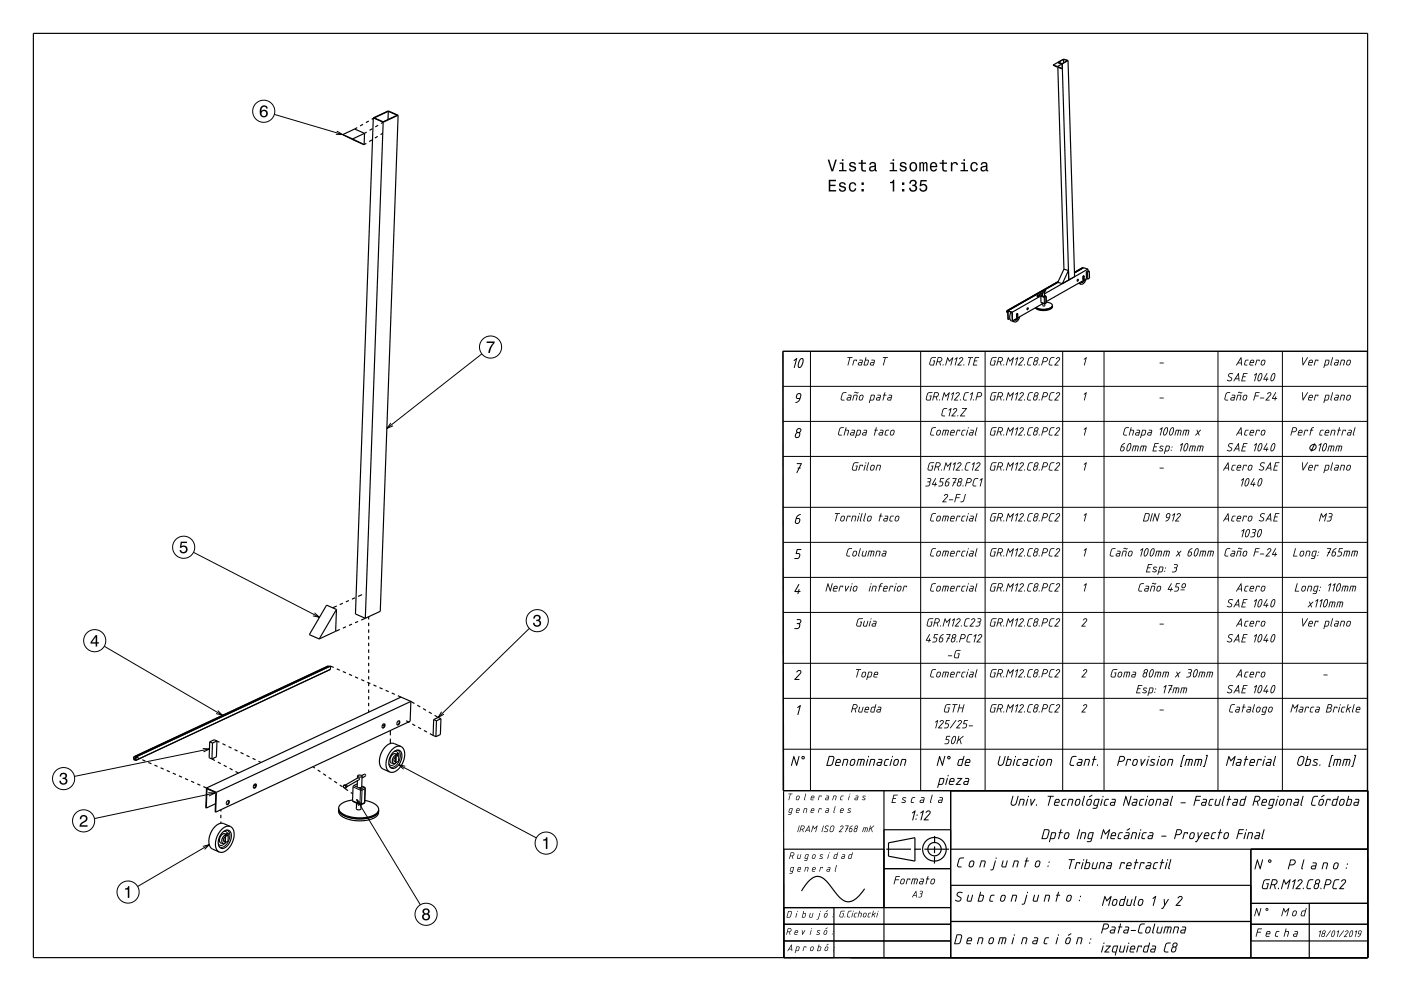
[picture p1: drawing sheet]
<svg xmlns="http://www.w3.org/2000/svg" width="420mm" height="297mm" viewBox="0 0 420 297" stroke-linecap="round" stroke-linejoin="round" font-family="sans-serif">
<g fill="none" stroke="#000" stroke-width=".35">
<path d="M10 10h400v277h-400zM315.7 19.5l1.3 .4M315.7 19.5l1.4 .7M317 19.9l1.5 .7-1.4-.4M317.1 18.7l1.3 .4M318.4 19.1l2 64.8M318.8 17.7l-3.1 1.8M318.8 17.7l1.4 .4M318.8 17.8l.1 1M318.8 17.8l-1.6 .9 1.2 .4M320.1 18.1l-1.7 1M320.2 18.1l-3.2 1.8"/>
<path d="M320.2 18.1l1.9 64.8M106.3 38.7l3 1.3M106.3 38.7l-3.6 1.6M107.1 38.2l-.8 .5M108.8 37.2l-.8 .5M109.3 40l-.1 3.4M109.3 40l-3.6 1.6M109.9 39.6l-.6 .4M110.6 36.3l-.9 .5M111.6 38.6l-.8 .5M111.9 35.3l-5.3 148.7 2.9 1.3M111.9 35.3l3 1.3"/>
<path d="M112.2 35.3l-.8 .5M113.4 37.5l-.9 .5M114.7 39.9l-.6 .4M114.9 36.6l-5.4 148.7M114.9 36.6l-.7 .4M116.4 33.4l-.1 2.4M116.4 33.4l2.7 1.1-4.2 2-2.7-1.2M116.4 33.4l-4.2 1.9M119.4 34.5l-5.4 148.7-4.5 2.1M119.4 34.5l-3-1.3-4.5 2.1M119.4 34.5l-4.5 2.1M317.1 20.2l1.9 60.5"/>
<path d="M102.7 40.3l6.5 3.1M102.7 40.3l3 1.3M105.7 41.6l3.5 1.8M109.8 43l-.6 .4M111.5 41.9l-.8 .5M113.2 40.9l-.8 .5M301.8 93.2h.1M301.8 93.5l.3 .1M301.8 93.2v.3M301.8 93.5h.2M302 93.5h.1M302.1 93.1v.4"/>
<path d="M302.1 93.1v.1M302.1 93.5h.1M302.1 93.2v.4M302.1 93.2l.1 2.6M302.1 93.2l1.4 .4M302.1 93.6h.1M302.2 95.8v-2.6l1.2 .4 .1 2.5M302.7 95.5l-.5 .3M303.1 93.5l-.4 1.1 .1 1 .3 .6 1.1 .3M303.5 93.6v2.5M303.7 96l.5 .5M304.7 94.1l.1 1.1"/>
<path d="M304.8 94.8v.2M304.9 94.3h.1M304.9 94.2v.1M305 94.2l-.1 .1M305.1 93.9v.1M305.1 94l-.4 .1M305.1 94v1l-.3 .2M305.3 95.1l-.5 .8-.7-.1M305.7 94.9l-.6 1.2-.9 .4M308 92.8h.1M308.1 92.3h.1M308.1 92.3l-.2 .5"/>
<path d="M308.1 92.3l-.2 .2 .1 .3M308.1 92.3l-.1 .5M310.5 92.2l1 .5 2 .1 1.5-.4 .5-.7-.7 .7-1.5 .4-1.8-.1zM311.2 88.5l1.4-.9h.2l-1.4 1.2M311.2 88.5l.2 .2M311.2 88.5l-.3 .1 .1 .3 .2 .1 .2-.3M312.5 88.4l-.5 .4 .1 1.9 1 .3 .6-.3-.1-1.8-.5-.3M312.5 88.4h.1M312.5 87.3v.3M312.5 88l.1 .7M312.5 88.4l-9 5.2M312.6 88.7h-.1"/>
<path d="M312.6 90.9l.2 .8 .4-.1v-.6M312.6 91l-9.1 5.1M313 87.3l.3-.2 .2 .1-.4 .4M313.1 87.3h-.6M313.1 87.3v1.4M313.1 88.7h.1M313.1 88.7h-.6M313.7 90.6l1.3 .3 .5 .6M315.5 91.5l-.6 .7-1.5 .5-1.7-.1-1.1-.5M315.5 91.5v.2M315.5 91.7v.4l-.4 .4-1.5 .5-2.1-.1-1.1-.7M317.1 84.6l-15 8.6"/>
<path d="M317.1 84.6l-15 8.5M317.2 84.4l-15.4 8.8M319 80.7l1.3 .4-1.8 3.9-1.4-.4M319 80.7l-1.9 3.9M322.1 81.8l2.7-1.6zM323 83.8l.2 .2-.2 .3zM323.1 83.7l-.1 .5M323.3 84.9l.8 .3M323.6 84.7l.5 .5M324.5 80.2v.1M324.5 80.3v.1M324.5 80.3l-2.4 1.3"/>
<path d="M324.6 82.8h.1M324.6 82.8l.1 1M324.7 83.5v.2M324.7 83.8h.1M324.8 82.9h.1M324.8 80.2l1.4 .4M324.8 83h.1M324.9 82.8l-.1 .2M325 82.6l-.3 .2M325 82.6l-.4 .2M325 82.6v1.1l-.3 .1M325.2 83.8l-.6 .8-.6-.1"/>
<path d="M325.6 83.6l-.6 1.2-.9 .4M325.7 81.5l.3 .1M325.7 81.5v2M325.7 83.5l-12 6.9M325.7 83.5l.4 .2M326 81.6l.1 2.1M326.2 80.6v.6M326.2 80.6l-13.1 7.5M326.2 81.2l.4 .1M326.2 81.2l-.5 .3M326.6 81.3v2.1l-.5 .3M326.6 81.3l-.6 .3"/>
<path d="M409.8 105.3h-175.1l.3 181.7v-32.5h30M104.6 180l-.9 .4M106.4 179.2l-.9 .4M108.6 178.2l-1.3 .5M98.5 199.6v.2M98.5 199.6l-58.4 27.2M98.5 199.6l-58.3 27.3M99.1 199.6l-.1 1.1-58.3 27.2M99.1 199.6l-58.4 27.2M99.1 199.6l-58.3 27.3M99.1 199.6l.9 .4M100.6 189.2l-4.9 2.3"/>
<path d="M100.9 182.7l-.3 6.5M100.9 182.7l-5.2 8.8M100.9 182.7l-3-1.3-5.2 8.8 3 1.3M101 181.6l-1.3 .6M101.9 188.7l-1.3 .5M102.8 180.8l-.9 .4M103.7 187.9l-.9 .4M105.5 187l-.9 .4M107.4 186.2l-1 .4M109.5 185.3l-1.2 .5M110.5 184.8v.8M110.5 186.6v1"/>
<path d="M110.5 188.6v1M110.5 190.6v1M110.5 192.6v1M110.5 194.6v1M110.5 196.6v1M110.5 198.6v1M101 200.5l.9 .4M102.8 201.3l.9 .4M104.6 202.1l.9 .4M106.5 202.9l.9 .4M108.3 203.7l.9 .4M110.1 204.5l.9 .4"/>
<path d="M110.5 200.6v1M110.5 202.6v1M110.5 204.6v1M110.5 206.6v1M110.5 208.6v1M110.5 210.6v1M110.5 212.6v.8M111.9 205.3l1 .4M113.8 206.1l.9 .4M114.8 217.1l.5-.1 .1 .6a.45 .45 0 0 1-.3 .6 .45 .45 0 0 1-.6-.2zM115.2 216.9v.7l-.6 .5M115.3 217.2l-.7 .3"/>
<path d="M115.6 206.9l.9 .4M117 218.9v1.5M117.4 207.7l.9 .4M119.3 208.5l3.9 1.7M119.3 216.2l.4-.1 .1 .6a.45 .45 0 0 1-.2 .6 .45 .45 0 0 1-.6-.3zM119.6 216v.8l-.5 .4M120.2 208.9l-58.3 27.3-.1 6M121.8 216l.9 .5M123.2 210.2l-.2 6-58.3 27.2M123.2 210.2l-58.3 27.3M123.2 210.2l1 .6M123.6 217l.9 .5"/>
<path d="M125.1 211.3l.9 .6M125.4 218l.8 .4M126.8 212.4l.9 .5M127.1 218.9l.9 .5M128.6 213.4l.8 .5M128.9 219.9l.9 .5M130 215.6l.8 .4M130 215.6l-.2 4.8M130.3 214.4l1.1 .6M130.8 216l-.1 4.8M131.4 215l.8 .4M131.4 215l-1.4 .6"/>
<path d="M132.2 215.4l-.2 4.7-1.3 .7M132.2 215.4l-1.4 .6M40.1 226.8v.8l.6 .3M40.1 226.8l.1 .1M40.2 226.9v.6l.4 .3M40.6 227.8h.1M40.7 226.8l-.1 1M40.7 226.8l.1 .1M40.8 226.9l-.1 1M40.8 226.9l.9 .4M42.7 227.7l.9 .4M44.5 228.5l.9 .4"/>
<path d="M46.3 229.3l.9 .4M48.1 230.1l1 .4M50 230.9l.9 .4M51.8 231.7l.9 .4M53.6 232.5l1 .4M55.5 233.3l.9 .4M57.3 234.1l.9 .4M59.1 234.9l.9 .4M61 235.7l3.9 1.8M62.9 222.3l-.2 4.8 .8 .4M62.9 222.3l.8 .4M63.5 227.5l.9 .4"/>
<path d="M63.7 222.7l-.2 4.8M64.9 237.5l-.2 5.9M65 222.1l-.1 4.7-1.4 .7M65 222.1l-.8-.4-1.3 .6M65 222.1l-1.3 .6M65 222.1l.8 .3M65.3 228.4l.9 .5M66.7 222.9l.9 .4M67.1 229.3l.9 .5M68.5 239.9v.8l-.6 .4M68.5 223.8l.9 .4M68.8 230.3l.9 .4"/>
<path d="M70.3 224.6l.9 .5M70.6 231.2l.9 .5M72.1 225.5l.9 .5M73.9 226.4l.9 .4M75.7 227.3l.9 .4M76.3 235.1l.4-.1 .1 .6a.45 .45 0 0 1-.2 .6 .45 .45 0 0 1-.6-.2zM76.6 234.9v.8l-.5 .4M76.7 235.2l-.7 .4M77.5 228.1l.8 .4M93.8 229.8l.6 .4M95.2 230.8l.9 .5M96.9 231.9l.8 .5"/>
<path d="M98.5 233l.9 .6M100.2 234.1l.8 .6M101.9 235.3l.8 .5M103 235.4l.8-.2 .2 .5-.3 .5h-.3l-.4-.4zM103.5 236.4l.8 .5M103.7 235.2l3.6-2.1 .4 .2-.1 .4-3.6 2.1M105.2 237.5l.6 .4M105.7 239.8l-1.6 .3-1.4 .6-.9 .7-.3 .8M107.1 235.7a.92 .92 0 0 0 1.3 .2v-.2M107.1 235l-1 .4-.3 .4-.1 4.3 2.5 1.1 1.2-.7 .1-4.2-.2-.3-.9-.4M107.1 235h.1M107.1 234v1.8"/>
<path d="M107.2 232.6l.7 .3 .7-.3M107.2 232.6l.6-.3 .8 .3M107.2 232.6v.6M108.5 232.5l.7-.5 .4 .4-1.1 .8M108.6 232.6l-.2 3.3M109.4 239.9a4.4 4.4 0 0 1 4.1 2.6v.1M117 221.4v1.4M117.9 225.5a1.5 1.5 0 0 1 2-.5 1.5 1.5 0 0 1 .6 2l-.2 .6a2.72 2.72 0 0 1-3.1 2.5l-.6-.8v-1.3l.4-1.3zM118.1 228l.5 .2M118.6 226.9h.1M118.6 226.9l-.5 .7v.4l.3 .2M118.7 226.3l-.7 .5-.3 .8v.8l.4 .4"/>
<path d="M118.7 226.1h.1M118.7 226.1v2.4M118.8 226.1l-.1 2.4M118.8 226.1a1.44 1.44 0 0 0-1.9 1.6l.3 .9 .9 .2M118.9 228.4l-.8 .4M119.2 226.4h.1M119.2 226.2l-.2 .3M119.6 225.8l-.8 .3M119.6 225.8l-.9 .3M119.6 225.8l-.1 2.4-.8 .3M120.2 223.7a3.5 3.5 0 0 0-3.8 2.6l-.6 1.5-.1 1.6 .4 1.2 .7 .8M120.2 223.7l.7 .6 .3 .9 .1 1.1-.2 1.3a4.5 4.5 0 0 1-4 3.8h-.3"/>
<path d="M120.2 223.7l-2-.8a3.5 3.5 0 0 0-3.8 2.5l-.6 2.2 .2 1.9 .7 .9 2.1 1M129.8 220.4l.9 .4M234.9 237h175.1M265 237v50M285 237v50M61.8 242.2l.3-5.8 2.6 1.2v5.8M64.6 240.9l-2.8 1.3M66.2 242.7v.5M66.2 244.2v1M66.2 246.2v.5M66.7 249.5a1.5 1.5 0 0 1 2-.5 1.5 1.5 0 0 1 .6 1.9l-.1 .7a2.72 2.72 0 0 1-3.1 2.5l-.6-.8v-1.3l.4-1.3zM67 252l.5 .2"/>
<path d="M67.5 250.9l-.6 .8 .1 .4h.3M67.5 250.3l-.6 .5-.4 .8 .1 .8 .4 .4M67.5 250.1h.1M67.5 250.1l.1 2.4M67.6 250a1.44 1.44 0 0 0-1.8 1.7l.2 .8 1 .3M67.6 250.1v2.4M67.7 252.4l-.7 .4M67.9 250.3l.1 .1M68 250.4h.1M68.1 250.2l-.2 .3M68.1 240.1l.5-.1 .1 .6a.45 .45 0 0 1-.3 .6 .45 .45 0 0 1-.6-.3zM68.4 249.7l-.8 .4"/>
<path d="M68.4 249.7l-.9 .4M68.4 249.7v2.4l-.8 .4M69.1 247.7a3.5 3.5 0 0 0-3.8 2.6l-.6 1.5-.1 1.6 .4 1.2 .7 .7M69.1 247.7l.7 .6 .3 1-.1 2.3a4.5 4.5 0 0 1-4.1 3.8l-.2-.1M69.1 247.7l-2-.9a3.4 3.4 0 0 0-3.8 2.6l-.7 2.2 .3 1.9 .7 .9 2.1 .9M101.5 242.5a3.3 3.3 0 0 0 3 2.5l2.8 .4 3-.2 2.3-.9 .7-.7 .2-.7-.4 .9-1 .8-1.8 .6-1.9 .2a7.6 7.6 0 0 1-6.8-2.3zM101.5 242.2a3.3 3.3 0 0 0 3 2.5l3.2 .4 2.6-.2 2.3-.9 .7-.7 .2-.7M101.5 242.2v.9a3.3 3.3 0 0 0 3.1 2.5l3.4 .4 3.2-.5 1.1-.5 .8-.7 .4-.6v-1.1M106.9 240.7l-.1 1.7 .3 .3 1.1-.2v-1.3M265 248.7h20M265.7 254.5h7.4M274.1 254.5h2"/>
<path d="M274.3 258.1l-7.9-1.5v-4l7.9-1.5v7M277.1 254.5h7.4M280.2 256.7l-.1 2.1M280.2 253.7v2M280.2 250.6v2.1M285 254.5h125M375 254.5v32.5M235 277h50M235 272h50M250 272v15M259.2 266.4a7.1 7.1 0 0 1-4.9 3.9 5 5 0 0 1-3.8-2.8l-.7-.8a9.5 9.5 0 0 0-4-4 4 4 0 0 0-4 2.1l-1.5 2.2M265 260.3h20"/>
<path d="M285 276.2h90M285 265.3h90M375 277h35M375 270.7h35M392.5 270.7v16.3M235 282h50M375 282h35"/>
<circle cx="119.2" cy="226.4" r=".17"/>
<circle cx="68" cy="250.4" r=".17"/>
<circle cx="280.1" cy="254.5" r="3.5"/>
<circle cx="280.2" cy="254.5" r="2"/>
</g>
<g fill="none" stroke="#000" stroke-width=".3">
<path d="M82.2 34.3l20.5 6M101 39.3l1.7 1h-2M302.1 93.3l-.3 .2M302.1 93.4l-.2 .1M302.1 93.5h-.1M305 95.3l-.4 .5h-.5M311 88.6l.3 .3M312 88.8l1 .3M312.1 90.6l1 .3M312.1 88.6l.5 .2M312.5 88.4v.1M312.7 88.8l.4 .1"/>
<path d="M313 89.1l.1 1.8M313.1 90.9v.1M313.1 88.9l-.1 .2M313.1 88.9l.1 .2M313.1 88.6l.4 .1M313.2 89.1h-.2M313.2 89.1l.1 1.8M313.3 90.9h-.2M313.3 90.9l-.1 .1M313.5 88.7l.1 .2M313.5 88.7l-.4 .2M313.5 88.7h.1"/>
<path d="M313.6 88.9l-.4 .2M313.6 88.9v1.8M313.6 88.9h.1M313.6 90.7v.1M313.6 90.7l-.3 .2M313.7 90.7h-.1M324.9 84l-.4 .5h-.5M144.5 106.1l-28.5 22.3M234.7 105.3h175.2v131.6h-175.2zM234.7 115.8h175.2M243 105.3v131.6M276 105.3v131.6"/>
<path d="M295.3 105.3v131.6M318.6 105.3v131.6M331 105.3v131.6M365.1 105.3v131.6M384.4 105.3v131.6M117.2 126.8l-1.2 1.6 1.8-.8M234.7 126.3h175.2M234.7 136.8h175.2M393.1 133.5a.87 .87 0 0 1 1.4 .1 .87 .87 0 0 1-.7 1.3 .77 .77 0 0 1-1.1-.3 .77 .77 0 0 1 .4-1.1zM394.2 132.9l-1.2 2.4M234.7 152h175.2M58 165.5l37.8 19.5"/>
<path d="M234.7 162.5h175.2M234.7 173h175.2M31.3 193.7l35.4 20.7M94.3 183.7l1.5 1.3-2-.4M158.7 188.3l-27.3 26.7M234.7 183.5h175.2M234.7 198.8h175.2M65.3 213l1.4 1.4-1.9-.5M99.1 200.6l-58.3 27.2M132.4 213.3l-1 1.7 1.7-1M234.7 209.3h175.2M40.7 227.7l-.1 .1"/>
<path d="M40.7 227.4l-.5 .2M40.7 227.3l-.5 .2M60.8 224.3l2 .2-1.8 .8M62.4 237.6l2 .1-1.8 .9M62.8 224.5l-40.5 8.2M64.4 237.7l-36.1 7.6M103.2 235.3l.5 .2v.6M105.7 240l2.2 1M105.8 235.8l2.3 1M106.1 235.4l1 .5M106.9 239.6l19.1 31.6M107 235l.1 .1"/>
<path d="M107.5 236l.8 .4M108.1 236.8h.4M108.1 236.8l-.2 4.2M108.3 236.4l-.2 .4M108.3 236.4l.2 .4M108.4 235.7l.8 .3M108.5 236.8l-.1 4.2M109.2 236l.2 .4M109.2 236l-.9 .4M109.3 236h-.1M109.4 236.4l-.9 .4M109.4 236.4l-.1 4.2"/>
<path d="M109.5 236.3l-.1 .1M118.1 225.2l.8 .1 .4 .5M118.6 228.7a1.11 1.11 0 0 1-.9 .8 1.11 1.11 0 0 1-1.1-.6v-.1M119 224.8l.6 .3 .3 .7-.1 1.8a2.46 2.46 0 0 1-2.8 2.2l-.2-.1M119.5 229.2l41.3 21.9M121.5 229.6l-2-.4 1.5 1.4M234.7 224.5h175.2M60.8 253.7l1.9-.6-1.4 1.5M62.7 253.1l-21.4 12.6M67 249.2h.7l.5 .6M67.5 252.6a1.12 1.12 0 0 1-.9 .8 1.12 1.12 0 0 1-1.1-.5l-.1-.1M67.8 248.8l.7 .3 .3 .6-.1 1.9a2.47 2.47 0 0 1-2.9 2.2l-.1-.1"/>
<path d="M107.9 241l.1 .2M107.9 241h.5M108.4 241l-.1 .2M108.4 241l-1.5-1.4 .6 1.9M109.3 240.6l-.1 .2M109.3 240.6l-.9 .4M109.4 240.5l-.1 .1"/>
<circle cx="79.1" cy="33.3" r="3.3"/>
<circle cx="311.1" cy="88.8" r=".17"/>
<circle cx="147.1" cy="104" r="3.3"/>
<circle cx="55.1" cy="164" r="3.3"/>
<circle cx="28.4" cy="192" r="3.3"/>
<circle cx="161.1" cy="186" r="3.3"/>
<circle cx="19.1" cy="233.3" r="3.3"/>
<circle cx="103.3" cy="235.8" r=".4"/>
<circle cx="25.1" cy="246" r="3.3"/>
<circle cx="163.7" cy="252.7" r="3.3"/>
<circle cx="38.4" cy="267.3" r="3.3"/>
<circle cx="127.7" cy="274" r="3.3"/>
</g>
<g fill="#000">
<path d="M78.4 31.9a2.41 2.41 0 0 0 .2 3.2 1.16 1.16 0 0 0 1.5-.3 1.16 1.16 0 0 0-.2-1.6 1.16 1.16 0 0 0-1.6 0 1.02 1.02 0 0 1 .9-1.2l.4 .1 .2 .4h.5a1.12 1.12 0 0 0-.8-.9 1.12 1.12 0 0 0-1.1 .3zM78.3 34a.75 .75 0 0 1 1.5 0 .75 .75 0 0 1-1.5 0z" fill-rule="evenodd"/>
<path d="M248.4 53.9v3.5h2.3v-.4h-1.8v-1.2h1.6v-.4h-1.6v-1.1h1.7v-.4zM251.8 54.8l-.2 .3a.96 .96 0 0 0 1.2 1.2l.3 .1a.6 .6 0 0 1-.5 .8 .6 .6 0 0 1-.7-.7h-.4a1.03 1.03 0 0 0 1.3 1 1.03 1.03 0 0 0 .6-1.4l-1.3-.5a.53 .53 0 0 1 .4-.7 .53 .53 0 0 1 .6 .5h.5a1.08 1.08 0 0 0-1.8-.6zM254.8 55a1.45 1.45 0 0 0-.3 1.6 1.45 1.45 0 0 0 1.5 .8l.6-.5 .1-.5h-.4l-.4 .6a1.02 1.02 0 0 1-1-1 1.02 1.02 0 0 1 1-1l.4 .6h.4a1.09 1.09 0 0 0-.8-1 1.09 1.09 0 0 0-1.1 .4zM258.3 56.6v.8h.7v-.8zM258.3 54.7v.7h.7v-.7z" fill-rule="evenodd"/>
<path d="M248.1 47.8l1.2 3.5h.5l1.1-3.5h-.5l-.9 3-.9-3zM251.7 48.7v.4h.7v1.9h-.9v.3h2.3v-.3h-.9v-2.3zM252.4 47.7v.5h.5v-.5zM254.8 48.8l-.2 .2a.96 .96 0 0 0 1.2 1.2l.3 .1a.6 .6 0 0 1-.5 .8 .6 .6 0 0 1-.7-.6h-.4a1.03 1.03 0 0 0 1.3 1 1.03 1.03 0 0 0 .7-1.5l-1.4-.5a.54 .54 0 0 1 .4-.6 .54 .54 0 0 1 .7 .5l.4-.1a1.09 1.09 0 0 0-1.8-.5zM258.2 47.9v.8h-.8v.4h.8v1.8a1.04 1.04 0 0 0 1.4 .5v-.4a.68 .68 0 0 1-1-.3v-1.6h1v-.4h-1v-.8zM260.9 48.8l-.3 .6h.4a.55 .55 0 0 1 .7-.5 .55 .55 0 0 1 .4 .8h-.2a.91 .91 0 0 0-1.3 .5 .91 .91 0 0 0 .7 1.2l.9-.4 .1 .3 .6 .1v-.4h-.3v-1.6a1.02 1.02 0 0 0-1.7-.6zM261.1 50.3l1.1-.3a.77 .77 0 0 1-.2 .8 .77 .77 0 0 1-.9 .1zM266.9 48.7v.4h.7v1.9h-.9v.3h2.3v-.3h-1v-2.3zM267.6 47.7v.5h.5v-.5zM270 48.8l-.2 .2a.96 .96 0 0 0 1.2 1.2l.3 .1a.6 .6 0 0 1-.5 .8 .6 .6 0 0 1-.7-.6h-.4a1.03 1.03 0 0 0 1.3 1 1.03 1.03 0 0 0 .6-1.5l-1.3-.5a.54 .54 0 0 1 .4-.6 .54 .54 0 0 1 .6 .5l.5-.1a1.09 1.09 0 0 0-1.8-.5zM272.9 48.9a1.45 1.45 0 0 0-.2 1.7 1.45 1.45 0 0 0 1.6 .7 1.45 1.45 0 0 0 .7-1.7 1.45 1.45 0 0 0-1.7-1zM273.3 49.2a.67 .67 0 0 1 .7-.2 .67 .67 0 0 1 .5 .5 .93 .93 0 0 1 0 1.1 .93 .93 0 0 1-1 .4 1.37 1.37 0 0 1-.2-1.8zM275.6 48.6v2.7h.4v-1.8l.2-.6h.3l.1 .3v2.1h.4l.1-2 .3-.4 .3 .5v1.9h.4v-1.8a.69 .69 0 0 0-.6-1l-.5 .4-.5-.4-.5 .4v-.3zM279.1 48.9a1.46 1.46 0 0 0-.3 1.7 1.46 1.46 0 0 0 1.4 .8l.7-.8h-.4l-.6 .4a.76 .76 0 0 1-.7-.9h1.8a1.17 1.17 0 0 0-.5-1.4 1.17 1.17 0 0 0-1.4 .2zM279.4 49.1l.2-.1a.67 .67 0 0 1 .7 .1 .67 .67 0 0 1 .2 .6h-1.3zM282.5 47.9v.8h-.8v.4h.8v1.8a1.05 1.05 0 0 0 1.4 .5v-.4a.68 .68 0 0 1-1-.3v-1.6h1v-.4h-1v-.8zM285.1 48.6v2.7h.4v-1.5a.66 .66 0 0 1 .4-.8 .66 .66 0 0 1 .8 .2v.3h.5a.89 .89 0 0 0-.7-.9 .89 .89 0 0 0-1 .5v-.5zM288.1 48.7v.4h.7v1.9h-.9v.3h2.3v-.3h-.9v-2.3zM288.8 47.7v.5h.5v-.5zM291.2 48.9a1.45 1.45 0 0 0-.2 1.7 1.45 1.45 0 0 0 1.5 .8l.5-.6 .1-.4h-.4l-.4 .6a1.02 1.02 0 0 1-1-1 1.02 1.02 0 0 1 1-1l.4 .5h.4a1.09 1.09 0 0 0-.7-.9 1.09 1.09 0 0 0-1.2 .3zM294.3 48.8l-.3 .6h.4a.55 .55 0 0 1 .7-.5 .55 .55 0 0 1 .4 .8h-.2a.91 .91 0 0 0-1.3 .5 .91 .91 0 0 0 .7 1.2l.9-.4 .1 .3 .6 .1v-.4h-.3v-1.6a1.02 1.02 0 0 0-.7-.9 1.02 1.02 0 0 0-1 .3zM294.5 50.3l1.1-.3a.77 .77 0 0 1-.2 .8 .77 .77 0 0 1-.9 .1z" fill-rule="evenodd"/>
<path d="M266.8 54.5v.4h.8v2.5h.5v-3.5h-.4a.77 .77 0 0 1-.9 .6zM270.4 56.6v.8h.7v-.8zM270.4 54.7v.7h.7v-.7zM272.9 54.2l-.3 .8h.5a.62 .62 0 0 1 .3-.7 .62 .62 0 0 1 .8 .2 .62 .62 0 0 1-.2 .8l-.5 .1v.4a.72 .72 0 0 1 .9 .4 .72 .72 0 0 1-.5 .9 .72 .72 0 0 1-.9-.5v-.3h-.5a1.18 1.18 0 0 0 1.5 1.2 1.18 1.18 0 0 0 .6-1.9l-.2-.1a1.01 1.01 0 0 0 0-1.5 1.01 1.01 0 0 0-1.5 .2zM276 54l-.3 1.8h.4a.8 .8 0 0 1 1.2-.2 .8 .8 0 0 1 0 1.2 .8 .8 0 0 1-1.3-.3h-.4a1.21 1.21 0 0 0 1.5 1 1.21 1.21 0 0 0 .8-1.6 1.21 1.21 0 0 0-1.7-.6l.1-.9h1.5v-.4z" fill-rule="evenodd"/>
<path d="M145.9 102.3h2.4v.5a5.3 5.3 0 0 0-1.4 3h-.5a5.2 5.2 0 0 1 1.4-3h-1.9z" fill-rule="evenodd"/>
<path d="M237.9 107.9l1.1-.6-.9 3-.1-.2 .6-2.3-.5 .4zM240.1 107.7l-.6 1.6a.42 .42 0 0 0 .1 .7 .42 .42 0 0 0 .6-.4l.4-1.3a.38 .38 0 0 0 0-.5 .38 .38 0 0 0-.5-.1zM239.8 107.6a.69 .69 0 0 1 1-.1 .69 .69 0 0 1 .1 .9 1.52 1.52 0 0 1-1.5 1.8 2.43 2.43 0 0 1 .4-2.6z" fill-rule="evenodd"/>
<path d="M239.1 118.3l-.2 .9 .8 .1 .2-1.1-.3-.1zM238.9 118l.7-.2 .5 .2 .2 .4-.3 1a1.32 1.32 0 0 1-1.5 1.4v-.3l.7-.3 .4-.6-.7-.1-.3-.3z" fill-rule="evenodd"/>
<path d="M252.6 117.8l.4-.3 .8 .1-.9 .2-.3 .4-.3 1.4 .8 .2v.2h-.8l-.3-.4zM254.3 118.3h.7l.3 .2-.4 1.5h-.8l-.3-.2 .2-.7 1-.1v-.4l-.7-.1zM254.2 119.4l-.1 .4h.7l.1-.5zM255.9 118.3h.9l.3 .2-.4 1.5-.2-.1 .4-1.2-.2-.2h-.6l-.4 1.5h-.2zM256.1 117.6l.4-.2 .9 .3-.4 .2-.5-.2-.3 .1zM257.8 118.5l.7-.2 .4 .3-.2 1-.4 .4h-.5l-.3-.3zM258 118.7l-.3 .9 .4 .2 .3-.3 .2-.8-.2-.2zM261.1 118.3h.9l.3 .5-.4 1.1-1 .1-.3 .8zM261.3 118.5l-.3 1.3h.6l.2-.3 .2-.9zM263.1 118.3h.7l.3 .2-.4 1.5h-.8l-.3-.2 .3-.7 .9-.1v-.4l-.7-.1zM263 119.4l-.1 .4h.7l.1-.5zM265.2 117.6l.2 .1-.1 .6 .4 .2h-.5l-.5 1.5 .2-1.5-.2-.1 .3-.1zM266.4 118.3h.8l.2 .2-.3 1.5h-.8l-.3-.2 .2-.7 .9-.1 .1-.4-.7-.1zM266.3 119.4v.4h.6l.2-.5z" fill-rule="evenodd"/>
<path d="M254.1 107.1h1.5l-.7 .2-.7 2.2-.1-.1 .5-2.1h-.5zM255.9 107.8l1 .1-.1 .4-.2-.3h-.5l-.5 1.5zM257.6 107.8h.7l.3 .2-.3 1.5h-.8l-.3-.2 .2-.6 .9-.2 .1-.4-.7-.1zM257.5 108.9v.4h.6l.2-.5zM259.5 107.1h.2l-.1 .7h.7l.2 .5-.5 1.1-1 .1zM259.5 108l-.3 1.3h.6l.2-.3 .2-.9zM261.2 107.8h.8l.3 .2-.4 1.5h-.8l-.3-.2 .2-.6 1-.2v-.4l-.7-.1zM261.1 108.9v.4h.7l.1-.5zM264.7 107.1h1.5l-.7 .2-.7 2.2-.1-.1 .6-2.1h-.6z" fill-rule="evenodd"/>
<path d="M278.1 117.8l.5-.3 1 .1-1.1 .2-.4 .4-.3 1.3 .2 .3h.7l.3-1-.3-.2h.6l-.4 1.4h-1l-.3-.3zM280.1 117.6h1l.4 .4-.2 .6-.5 .4 .2 1-.4-1h-.6l-.3 1-.2-.1zM280.3 117.8l-.3 1 .9-.1 .3-.4v-.4zM281.6 119.9a.16 .16 0 0 1 .3 0 .16 .16 0 0 1-.3 0zM283 117.6l.6 1 1.1-1-.6 2.4-.2-.1 .5-1.8-.9 .8-.4-.8-.5 1.8-.3 .1zM285.2 118.1l.8-.5-.7 2.4-.1-.1 .5-1.9-.4 .3zM286.7 117.8l.6-.3 .4 .4-.1 .5-1.2 1.4h.8v.2h-1.2v-.2l1.5-1.7-.1-.2-.3-.1-.6 .4zM287.8 119.9a.16 .16 0 0 1 .3 0 .16 .16 0 0 1-.3 0zM289.2 117.8l.5-.3 .7 .1-.9 .2-.2 .3-.4 1.5 .9 .2v.2h-.8l-.3-.4zM290.9 118.1l.8-.5-.7 2.4-.1-.1 .5-1.9-.4 .3zM291.7 119.9a.16 .16 0 0 1 .3 0 .16 .16 0 0 1-.3 0zM293.1 117.6h1l.3 .7-.4 .6-1.1 .1-.4 1zM293.3 117.8l-.3 1 .9-.1 .2-.4v-.4z" fill-rule="evenodd"/>
<path d="M279.1 107.3l.5-.2h1l-1.1 .2-.3 .4-.4 1.3 .2 .3h.8l.2-1-.3-.2h.6l-.4 1.4h-.9l-.4-.3zM281.2 107.1h.9l.4 .4-.1 .6-.6 .4 .2 1-.4-1h-.6l-.2 1h-.3zM281.3 107.3l-.2 1 .8-.1 .3-.3v-.4zM282.6 109.4a.16 .16 0 0 1 .3 0 .16 .16 0 0 1-.3 0zM284 107.1h.2l.4 1 1.2-1-.7 2.4-.2-.1 .5-1.8-.8 .8-.5-.9-.5 2h-.2zM286.2 107.6l.8-.5-.6 2.4-.2-.1 .5-1.9-.4 .3zM287.7 107.3l.7-.2 .4 .5-1.4 1.7h.8v.2h-1.1l-.1-.2 1.5-1.7-.3-.3-.6 .4zM288.8 109.4a.16 .16 0 0 1 .3 0 .16 .16 0 0 1-.3 0zM290.2 107.1h1.5l-.6 .2-.7 2.2-.2-.1 .6-2.1h-.5zM292.3 107.1l1.2 .1-1 .1-.2 .7h.6l.1 .2-.8 .1-.3 1h1v.2h-1.2z" fill-rule="evenodd"/>
<path d="M297.4 107.2l1.4-.1-1.2 .2-.2 .4-.4 1.3 .2 .3h.8l.2-1-.3-.2h.6l-.4 1.4h-1l-.3-.3zM299.3 107.1h1l.4 .4-.2 .6-.5 .4 .2 1-.4-1h-.6l-.3 1h-.2zM299.5 107.3l-.2 1 .8-.1 .3-.3v-.4zM300.8 109.4a.16 .16 0 0 1 .3 0 .16 .16 0 0 1-.3 0zM302.2 107.1h.2l.4 1 1.1-1-.6 2.4-.2-.1 .5-1.8-.9 .8-.4-.9-.5 1.9-.2 .1zM304.4 107.6l.8-.5-.7 2.4-.1-.1 .5-1.9-.4 .3zM305.8 107.3l.8-.2 .3 .6-1.3 1.6h.8v.2h-1.1l-.1-.2 1.5-1.7-.3-.3-.6 .4zM307.1 109.2h.2l-.1 .3zM308.4 107.3l.5-.3 .7 .1-.8 .2-.3 .3-.4 1.5 .9 .2v.2h-.7l-.4-.4zM310.3 107.3l.7-.2 .4 .4-.4 .7 .1 .4-.2 .6-.8 .3-.4-.5 .4-.9-.1-.4zM310.2 108.4l-.2 .7 .4 .2 .3-.2 .1-.7zM310.3 107.7a.41 .41 0 0 0 .8 0 .41 .41 0 0 0-.8 0zM311.4 109.4a.16 .16 0 0 1 .3 0 .16 .16 0 0 1-.3 0zM312.8 107.1h1l.4 .7-.6 .7h-.9l-.4 1zM313 107.3l-.3 1 .9-.1 .3-.3v-.4zM314.9 107.3l.5-.3 .7 .1-.9 .2-.2 .4-.4 1.4 .9 .2-.1 .2h-.7l-.3-.4zM316.7 107.3l.8-.2 .3 .6-1.3 1.6h.7l.1 .2h-1.2v-.2l1.5-1.7-.3-.3-.7 .4z" fill-rule="evenodd"/>
<path d="M297.3 117.8l.5-.3 1 .1-1.1 .2-.3 .4-.4 1.3 .2 .3h.8l.2-1-.3-.2h.6l-.4 1.4h-1l-.3-.3zM299.3 117.6h1l.4 .4-.2 .6-.5 .4 .2 1-.4-1h-.6l-.3 1-.2-.1zM299.5 117.8l-.2 1 .9-.1 .2-.4v-.4zM300.8 119.9a.16 .16 0 0 1 .3 0 .16 .16 0 0 1-.3 0zM302.2 117.6h.2l.4 1 1.1-1-.6 2.4-.2-.1 .5-1.8-.9 .8-.4-.8-.5 1.8-.2 .1zM304.4 118.1l.8-.5-.7 2.4-.1-.1 .5-1.9-.4 .3zM305.9 117.8l.6-.3 .4 .4-.1 .5-1.2 1.4h.8v.2h-1.1l-.1-.2 1.5-1.7-.1-.2-.2-.1-.7 .3zM307 119.9a.16 .16 0 0 1 .3 0 .16 .16 0 0 1-.3 0zM308.4 117.8l.5-.3 .7 .1-.8 .2-.3 .3-.4 1.5 .9 .2v.2h-.8l-.3-.4zM310.3 117.7l.7-.1 .3 .5-.3 .6 .1 .4-.2 .7-.8 .2-.4-.5 .4-.9-.1-.4zM310.2 118.9l-.2 .7 .5 .2 .3-.9zM310.3 118.2a.41 .41 0 0 0 .8 0 .41 .41 0 0 0-.8 0zM311.4 119.9a.16 .16 0 0 1 .3 0 .16 .16 0 0 1-.3 0zM312.8 117.6h1l.4 .7-.5 .6-1 .1-.4 1zM313 117.8l-.3 1 .9-.1 .3-.4-.1-.4zM314.9 117.8l.5-.3 .7 .1-.8 .2-.3 .4-.4 1.4 .9 .2-.1 .2h-.7l-.3-.4zM316.7 117.8l.7-.3 .4 .4-.1 .5-1.2 1.4h.7v.2h-1.1l1.5-1.9-.1-.2-.3-.1-.6 .4z" fill-rule="evenodd"/>
<path d="M324.9 107.6l.9-.5-.7 2.4-.2-.1 .6-1.9-.5 .3z" fill-rule="evenodd"/>
<path d="M324.9 118.1l.9-.5-.7 2.4-.2-.1 .6-1.9-.5 .3z" fill-rule="evenodd"/>
<path d="M347.6 108.7l1.3 .1-1.2 .1z" fill-rule="evenodd"/>
<path d="M347.6 119.2l1.3 .1-1.2 .1z" fill-rule="evenodd"/>
<path d="M367.6 117.8l.5-.3 .7 .1-.9 .3-.2 .3-.4 1.4 .9 .2-.1 .2h-.7l-.3-.4zM369.3 118.3h.7l.3 .2-.3 1.5h-.8l-.3-.2 .2-.7 .9-.1 .1-.4-.8-.1zM369.2 119.4l-.1 .4h.7l.1-.5zM371 118.3h.9l.2 .2-.3 1.5-.2-.1 .3-1.2-.2-.2h-.5l-.4 1.5h-.2zM371.2 117.6l.4-.2 .8 .3-.4 .2-.4-.2-.3 .1zM372.8 118.5l.7-.2 .4 .3-.2 1-.3 .4h-.6l-.3-.3zM373 118.7l-.3 .9 .4 .2 .4-.3 .2-.8-.3-.2zM376.4 117.6l1.2 .1-1 .1-.2 .7h.9v.2l-1 .1-.5 1.2zM377.7 119.2l1.3 .1-1.2 .1zM380.1 117.8l.6-.3 .4 .4-.1 .5-1.2 1.4h.8v.2h-1.2v-.2l1.5-1.7-.1-.2-.3-.1-.6 .3zM382.3 117.6l.2 .1-.9 1.6h.6l.3-.5v.5l.3 .1-.4 .1-.2 .5v-.5l-.9-.1z" fill-rule="evenodd"/>
<path d="M368.4 112l.7-.2 .6 .2h-.9l-.3 .3v.4l.9 .8-.2 .6-.5 .2-.9-.4 .9 .1 .4-.3v-.3l-.9-.7zM371.2 112.3l-.7 1.1h.8zM371.2 111.8l.2 .1 .2 2.3-.2 .1-.1-.6h-.9l-.6 .6zM372.7 111.8l1.3 .1-1.1 .1-.2 .8h.7l.1 .2h-.8l-.3 1h.9l.1 .3h-1.2zM376 112.3l.8-.4-.7 2.4-.1-.2 .5-1.9-.4 .3zM377.8 112.1l-.6 1.4a.37 .37 0 0 0 .3 .6 .37 .37 0 0 0 .4-.5l.3-1a.3 .3 0 0 0 0-.4 .3 .3 0 0 0-.4-.1zM377.5 112a.57 .57 0 0 1 .9-.1 .57 .57 0 0 1 0 .9 1.2 1.2 0 0 1-1.3 1.4l-.1-.9zM379.8 111.8l.1 .2-.8 1.5h.6l.2-.5v.5l.4 .2-.5 .1-.2 .5v-.5l-.9-.1zM381.6 112.2l-.5 1.3a.37 .37 0 0 0 .3 .6 .37 .37 0 0 0 .4-.5l.3-1a.3 .3 0 0 0-.1-.5 .3 .3 0 0 0-.4 .1zM381.4 112a.57 .57 0 0 1 .9-.1 .57 .57 0 0 1 0 .9 1.21 1.21 0 0 1-1.3 1.4l-.1-1z" fill-rule="evenodd"/>
<path d="M372 107.6l-.7 1.1h.8zM372 107.1l.2 .1 .1 2.3h-.2v-.6h-1l-.5 .6zM373.3 108l1-.1-.8 .3-.3 1 .6 .1v.2h-.6l-.2-.3zM375.1 108.2l-.2 .3h.8l-.1-.4zM374.9 108l.6-.2 .4 .2v.8h-1l-.1 .3 .1 .2h.8v.2h-.8l-.3-.2zM376.7 107.8l1 .1-.2 .4-.1-.3h-.5l-.5 1.5zM378.3 108l.7-.2 .4 .4-.3 .9-.4 .4h-.5l-.3-.3zM378.5 108.2l-.3 .9 .4 .2 .3-.2 .2-.9-.2-.2z" fill-rule="evenodd"/>
<path d="M390.3 107.1h.3l.1 1.9 1.2-1.9h.2l-1.5 2.4zM392.7 108.2l-.2 .3h.8l-.1-.4zM392.5 108l.7-.2 .4 .3-.1 .7h-1l-.1 .3 .1 .2h.8v.2h-.8l-.4-.2zM394.3 107.8l1 .1-.2 .4-.1-.3h-.5l-.5 1.5zM397.4 107.8h.9l.3 .5-.4 1.1-1 .1-.3 .8zM397.6 108l-.4 1.3h.7l.2-.3 .2-.9zM399.4 107.1l.2 .1-.5 2.3-.3-.3zM400.4 107.8h.7l.3 .2-.4 1.5h-.8l-.3-.2 .2-.6 1-.2v-.4l-.7-.1zM400.3 108.9l-.1 .4h.7l.1-.5zM402.1 107.8h.8l.3 .2-.4 1.5-.2-.1 .4-1.2-.2-.2h-.6l-.3 1.5h-.3zM403.9 108l.7-.2 .4 .3-.2 1-.4 .4h-.6l-.2-.3zM404.1 108.2l-.3 .9 .4 .2 .3-.2 .2-.9-.2-.2z" fill-rule="evenodd"/>
<path d="M390.3 117.6h.3l.1 1.9 1.2-1.9h.2l-1.5 2.4zM392.7 118.7l-.2 .3h.8l-.1-.4zM392.5 118.5l.7-.2 .4 .3-.1 .7h-1l-.1 .2 .1 .3h.8v.2h-.8l-.4-.2zM394.3 118.3l1 .1-.2 .4-.1-.3h-.5l-.6 1.5zM397.4 118.3h.9l.3 .5-.4 1.1-1 .1-.3 .8zM397.6 118.5l-.4 1.3h.7l.2-.3 .2-.9zM399.4 117.6l.2 .1-.5 2.3-.3-.3zM400.4 118.3h.7l.3 .2-.4 1.5h-.8l-.3-.2 .3-.7 .9-.1v-.4l-.7-.1zM400.3 119.4l-.1 .4h.7l.1-.5zM402.1 118.3h.8l.3 .2-.4 1.5-.2-.1 .4-1.2-.2-.2h-.6l-.3 1.5h-.3zM403.9 118.5l.7-.2 .4 .4-.2 1-.5 .3h-.5l-.2-.3zM404.1 118.7l-.3 .9 .4 .2 .3-.3 .2-.8-.2-.2z" fill-rule="evenodd"/>
<path d="M238.9 128.5l1-.2 .4 .6-.5 .8 .1 .5-.2 .7-.9 .4-.4-.2-.1-.5 .5-1-.1-.5zM238.8 130l-.2 .7a.48 .48 0 0 0 .5 .3 .48 .48 0 0 0 .4-.5l.1-.4a.42 .42 0 0 0-.3-.4 .42 .42 0 0 0-.5 .3zM238.9 129.1a.5 .5 0 0 0 1 0 .5 .5 0 0 0-1 0z" fill-rule="evenodd"/>
<path d="M251.8 128.3l.5-.3 .7 .1-.9 .2-.3 .4-.3 1.4 .8 .2v.2h-.7l-.4-.4zM253.6 128.1l.2 .1-.2 .6h.7l.2 .3-.4 1.4-.1-.1 .3-1.2-.2-.2h-.6l-.3 1.5-.3-.1zM255.3 128.8h.8l.2 .3-.4 1.4h-.8l-.3-.2 .3-.7 .9-.1v-.4l-.7-.1zM255.2 129.9l-.1 .4h.7l.1-.5zM257 128.8h.9l.2 .5-.3 1.1-1 .1-.4 .8zM257.2 129l-.4 1.3h.6l.3-.3 .2-.9zM258.9 128.8h.8l.2 .3-.3 1.4h-.9l-.2-.2 .2-.7 .9-.1 .1-.4-.7-.1zM258.8 129.9v.4h.6l.2-.5zM262.6 128.1h.2l-.1 .7 .4 .2h-.5l-.5 1.5 .2-1.5-.2-.1 .3-.1zM263.8 128.8h.8l.3 .3-.4 1.4h-.8l-.3-.2 .2-.7 .9-.1 .1-.4-.7-.1zM263.7 129.9v.4h.6l.2-.5zM265.6 128.9h.9l-.9 .4-.2 .9 .7 .1-.1 .2h-.5l-.3-.2zM267.1 129l.7-.2 .4 .3-.2 1-.4 .4h-.5l-.3-.3zM267.3 129.2l-.3 .9 .4 .2 .4-.2 .2-.9-.3-.2z" fill-rule="evenodd"/>
<path d="M255.9 138.8l.5-.3 1 .1-.1 .2h-1l-.3 .3-.4 1.4 .2 .3h.8l.2-1-.3-.2h.6l-.4 1.4h-.9l-.4-.3zM257.7 139.3l1 .1-.1 .4-.1-.3h-.6l-.5 1.5zM259.3 139.3l.2 .1-.5 1.6zM259.4 138.8a.2 .2 0 0 1 .4 0 .2 .2 0 0 1-.4 0zM260.3 138.6l.2 .1-.5 2.3-.3-.3zM261.2 139.5l.7-.2 .3 .3-.1 1-.5 .4h-.5l-.3-.3zM261.3 139.7l-.2 .9 .3 .2 .4-.2 .2-.9-.2-.2zM262.9 139.3h.9l.3 .2-.4 1.5-.2-.1 .3-1.2-.1-.2h-.6l-.4 1.5h-.2z" fill-rule="evenodd"/>
<path d="M279.4 128.3l.5-.3 .7 .1-.9 .2-.3 .4-.3 1.4 .8 .2v.2h-.7l-.4-.4zM281 129l.7-.2 .4 .3-.2 1.1-.5 .3h-.5l-.3-.3zM281.2 129.2l-.3 .9 .4 .2 .3-.2 .2-.9-.2-.2zM282.8 128.8l1.6 .1-.3 1.6-.2-.1 .3-1.2-.2-.2h-.3l-.5 1.5 .3-1.5h-.5l-.4 1.5h-.2zM285.3 129.2l-.1 .3h.7v-.4zM285.2 129l.6-.2 .4 .2-.1 .8h-1l-.1 .3 .1 .2h.8v.2h-.9l-.2-.2zM286.9 128.8l1 .1-.2 .4-.1-.3h-.5l-.5 1.5zM288.5 128.9h1l-.9 .4-.2 .9 .6 .1v.2h-.6l-.3-.2zM290 128.8l.2 .1-.5 1.6zM290.2 128.3a.16 .16 0 0 1 .3 0 .16 .16 0 0 1-.3 0zM290.9 128.8h.8l.2 .3-.3 1.4h-.9l-.2-.2 .2-.7 .9-.1 .1-.4-.7-.1zM290.8 129.9v.4h.6l.2-.5zM292.8 128.1l.2 .1-.5 2 .2 .3h-.2l-.3-.3z" fill-rule="evenodd"/>
<path d="M278.6 138.8l.5-.3 1 .1-.1 .2h-1.1l-.2 .3-.4 1.4 .2 .3h.8l.2-1-.3-.2h.6l-.4 1.4h-1l-.3-.3zM280.7 138.6h.9l.4 .4-.2 .6-.5 .4 .2 1-.4-1h-.6l-.3 1-.2-.1zM280.8 138.8l-.2 1 .8-.1 .3-.3v-.4zM282.1 140.9a.16 .16 0 0 1 .3 0 .16 .16 0 0 1-.3 0zM283.5 138.6h.2l.4 1 1.1-1-.6 2.4-.2-.1 .5-1.8-.9 .8-.4-.9-.5 1.9-.2 .1zM285.7 139.1l.8-.5-.7 2.4-.1-.1 .5-1.9-.4 .3zM287.1 138.8l.9-.2 .2 .6-1.3 1.6h.8v.2h-1.1l-.1-.2 1.5-1.7-.3-.3-.6 .4zM288.3 140.9a.16 .16 0 0 1 .3 0 .16 .16 0 0 1-.3 0zM289.7 138.8l.5-.3 .7 .1-.8 .2-.3 .4-.3 1.4 .8 .2v.2h-.8l-.3-.4zM291.4 139.1l.8-.5-.7 2.4-.1-.1 .5-1.9-.4 .3zM292.9 138.8l.7-.3 .3 .4-.1 .5-1.2 1.4 .8 .2h-1.2v-.2l1.5-1.7-.3-.3-.7 .4z" fill-rule="evenodd"/>
<path d="M282.8 122.5l.4-.2 .8 .1-.9 .2-.3 .3-.3 1.4 .8 .3v.2h-.7l-.4-.4zM284.4 122.8l.8-.5-.7 2.5-.1-.1 .5-2-.4 .3zM285.9 122.5l.7-.2 .3 .4-.1 .5-1.2 1.3h.8l.1 .2-1.3 .1 1.5-1.9v-.3l-.3-.1-.6 .4zM287 124.6a.16 .16 0 0 1 .3 0 .16 .16 0 0 1-.3 0zM288.4 122.3l1.5 .1-1.7 2.1h1l.1 .3-1.5-.1 1.7-2.2h-1z" fill-rule="evenodd"/>
<path d="M297.4 128.2l1.4-.1-.1 .2h-1l-.3 .4-.4 1.3 .2 .3h.8l.2-1-.3-.2h.6l-.4 1.4h-1l-.3-.3zM299.3 128.1h1l.4 .4-.2 .6-.5 .4 .2 1-.4-1h-.6l-.3 1h-.2zM299.5 128.3l-.2 1 .9-.1 .2-.4v-.4zM300.8 130.4a.16 .16 0 0 1 .3 0 .16 .16 0 0 1-.3 0zM302.2 128.1h.2l.4 1 1.1-1-.6 2.4-.2-.1 .5-1.8-.9 .8-.4-.9-.5 1.9-.2 .1zM304.4 128.6l.8-.5-.7 2.4-.1-.1 .5-1.9-.4 .3zM305.8 128.3l.8-.2 .3 .6-1.3 1.6h.8v.2h-1.1l-.1-.2 1.5-1.7-.1-.2-.2-.1-.6 .4zM307 130.4a.16 .16 0 0 1 .3 0 .16 .16 0 0 1-.3 0zM308.4 128.3l.5-.3 .7 .1-.8 .2-.3 .3-.4 1.5 .9 .2v.2h-.8l-.3-.4zM310.3 128.2l.7-.1 .4 .4-.4 .7 .1 .4-.2 .6-.7 .3-.4-.1-.1-.4 .4-.9-.1-.4zM310.2 129.4l-.2 .7 .4 .2 .3-.2 .1-.7zM310.3 128.7a.41 .41 0 0 0 .8 0 .41 .41 0 0 0-.8 0zM311.4 130.4a.16 .16 0 0 1 .3 0 .16 .16 0 0 1-.3 0zM312.8 128.1h1l.4 .7-.5 .6-1 .1-.4 1zM313 128.3l-.3 1 .9-.1 .3-.4-.1-.4zM314.9 128.3l.5-.3 .7 .1-.9 .2-.2 .4-.4 1.4 .9 .2-.1 .2h-.7l-.3-.4zM316.7 128.3l.8-.2 .3 .6-1.3 1.6h.7l.1 .2h-1.2v-.2l1.5-1.7-.1-.2-.3-.1-.6 .4z" fill-rule="evenodd"/>
<path d="M297.3 138.8l.5-.3 1 .1-1.2 .2-.2 .4-.4 1.3 .2 .3h.8l.2-1-.3-.2h.6l-.4 1.4h-1l-.3-.3zM299.3 138.6h1l.4 .4-.2 .6-.5 .4 .2 1-.4-1h-.6l-.3 1h-.2zM299.5 138.8l-.2 1 .8-.1 .3-.3v-.4zM300.9 140.7h.1l-.1 .3zM302.2 138.6h.2l.4 1 1.1-1-.6 2.4-.2-.1 .5-1.8-.9 .8-.4-.9-.5 1.9-.2 .1zM304.4 139.1l.8-.5-.7 2.4-.1-.1 .5-1.9-.4 .3zM305.8 138.8l.9-.2 .2 .6-1.3 1.6h.8v.2h-1.1l-.1-.2 1.5-1.7-.3-.3-.6 .4zM307.1 140.7h.2l-.1 .3zM308.4 138.8l.5-.3 .7 .1-.8 .2-.3 .3-.4 1.5 .9 .2v.2h-.8l-.3-.4zM310.3 138.8l.7-.2 .4 .4-.4 .7 .1 .4-.2 .6-.8 .3-.4-.5 .4-.9-.1-.4zM310.2 139.9l-.2 .7 .5 .2 .3-.9zM310.3 139.2a.41 .41 0 0 0 .8 0 .41 .41 0 0 0-.8 0zM311.4 140.9a.16 .16 0 0 1 .3 0 .16 .16 0 0 1-.3 0zM312.8 138.6h1l.4 .7-.6 .7h-.9l-.4 1zM313 138.8l-.3 1 .9-.1 .3-.3v-.4zM314.9 138.8l.5-.3 .7 .1-.9 .2-.2 .4-.4 1.4 .9 .2-.1 .2h-.7l-.3-.4zM316.7 138.8l.8-.2 .3 .6-1.3 1.6h.8v.2h-1.2v-.2l1.5-1.7-.3-.3-.7 .4z" fill-rule="evenodd"/>
<path d="M324.9 128.6l.9-.5-.7 2.4-.2-.1 .6-1.9-.4 .3z" fill-rule="evenodd"/>
<path d="M324.9 139.1l.9-.5-.7 2.4-.2-.1 .6-1.9-.5 .3z" fill-rule="evenodd"/>
<path d="M336.2 134l-.1 .9 .4 .1 .4-.8zM336.4 133.2l.9-.4-1 .9 .7 .2 .2 .4-.3 .8-.6 .2-.5-.5zM338.5 133.1l-.6 1.4a.37 .37 0 0 0 .3 .6 .37 .37 0 0 0 .4-.5l.3-1a.3 .3 0 0 0 0-.4 .3 .3 0 0 0-.4-.1zM338.3 133a.57 .57 0 0 1 .8-.1 .57 .57 0 0 1 0 .9 1.2 1.2 0 0 1-1.3 1.4l-.1-.9zM339.7 133.6l1.6 .1-.3 1.6-.2-.1 .4-1.2-.2-.2h-.3l-.5 1.5-.1-.2 .3-1.3h-.5l-.4 1.4h-.2zM342.1 133.6l1.6 .1-.3 1.6-.2-.1 .3-1.2-.2-.2h-.3l-.5 1.5-.1-.1 .4-1.4h-.6l-.3 1.4h-.3zM346.1 132.8l1.3 .1-1.1 .1-.2 .8 .8 .2h-.8l-.3 1 .9 .1 .1 .2h-1.2zM347.7 133.8l.5-.3 .6 .2v.2h-.9l.8 .8-.3 .5-1-.1 .1-.2 .7 .1 .2-.1-.7-.7zM349.6 133.6h.9l.2 .4-.3 1.1-1.1 .2-.3 .7zM349.8 133.8l-.4 1.2h.7l.2-.2 .2-.9zM351 135a.16 .16 0 0 1 .3 0 .16 .16 0 0 1-.3 0zM351.2 134a.2 .2 0 0 1 .4 0 .2 .2 0 0 1-.4 0zM353.8 133.3l.8-.4-.7 2.4-.1-.2 .5-1.9-.4 .3zM355.6 133.1l-.6 1.4a.37 .37 0 0 0 .3 .6 .37 .37 0 0 0 .4-.5l.3-1a.3 .3 0 0 0 0-.4 .3 .3 0 0 0-.4-.1zM355.3 133a.57 .57 0 0 1 .9-.1 .57 .57 0 0 1 0 .9 1.2 1.2 0 0 1-1.3 1.4l-.1-.9zM356.8 133.6l1.6 .1-.3 1.6-.2-.1 .3-1.2-.1-.2h-.3l-.5 1.5-.1-.2 .3-1.3h-.5l-.4 1.4h-.2zM359.1 133.6l1.6 .1-.2 1.6-.2-.1 .3-1.2-.2-.2h-.3l-.5 1.5-.1-.1 .3-1.4h-.5l-.4 1.4h-.2z" fill-rule="evenodd"/>
<path d="M337.2 128.3l.5-.3 .7 .1v.2h-.8l-.3 .4-.3 1.4 .8 .2v.2h-.8l-.3-.4zM339 128.1h.2l-.1 .7h.6l.3 .3-.4 1.4-.2-.1 .3-1.2-.2-.2h-.5l-.4 1.5-.2-.1zM340.8 128.8h.7l.3 .3-.4 1.4h-.8l-.3-.2 .2-.7 1-.1v-.4l-.7-.1zM340.6 129.9v.4h.7l.1-.5zM342.5 128.8h.9l.2 .5-.4 1.1-1 .1-.3 .8zM342.6 129l-.3 1.3 .8-.1 .2-.9-.1-.3zM344.4 128.8h.8l.2 .3-.4 1.4h-.8l-.3-.2 .2-.6 1-.2v-.4l-.7-.1zM344.3 129.9l-.1 .4h.7l.1-.5zM347.7 128.6l.8-.5-.7 2.4 .4-2-.4 .3zM349.5 128.4l-.6 1.4a.37 .37 0 0 0 .3 .5 .37 .37 0 0 0 .4-.5l.3-1a.3 .3 0 0 0 0-.4 .3 .3 0 0 0-.4 0zM349.3 128.3a.57 .57 0 0 1 .8-.1 .57 .57 0 0 1 0 .8 1.21 1.21 0 0 1-1.3 1.4l-.1-.9zM351.3 128.4l-.5 1.4a.37 .37 0 0 0 .2 .5 .37 .37 0 0 0 .4-.5l.3-1a.3 .3 0 0 0 0-.4 .3 .3 0 0 0-.4 0zM351.1 128.3a.57 .57 0 0 1 .8-.1 .57 .57 0 0 1 0 .8 1.2 1.2 0 0 1-1.3 1.4l-.1-.9zM352.6 128.8l1.5 .1-.2 1.6-.2-.1 .3-1.2-.2-.2h-.3l-.5 1.5 .2-1.5h-.5l-.4 1.5h-.2zM354.9 128.8l1.6 .1-.3 1.6-.2-.1 .3-1.2-.2-.2h-.3l-.5 1.5 .3-1.5h-.5l-.4 1.5h-.2zM358.7 128.8h.2l.3 .6 .8-.6-.7 .9 .2 .8-.4-.6-.8 .6 .7-.9z" fill-rule="evenodd"/>
<path d="M368.4 133l.6-.2 .7 .2-.9 .1-.3 .2v.4l.9 .7-.1 .6-.5 .3-.6-.1-.4-.3 .1-.1 .8 .2 .4-.3v-.4l-.9-.5zM371.2 133.3l-.7 1.1h.8zM371.2 132.8l.2 .1 .2 2.3h-.3v-.5h-.9l-.5 .6zM372.7 132.8l1.3 .1-1.1 .1-.2 .8h.7l.1 .2h-.8l-.3 1 .9 .1 .1 .2h-1.2zM376 133.3l.8-.4-.7 2.4-.1-.2 .5-1.9-.4 .3zM377.8 133.1l-.6 1.4a.37 .37 0 0 0 .3 .6 .37 .37 0 0 0 .4-.5l.3-1a.3 .3 0 0 0 0-.4 .3 .3 0 0 0-.4-.1zM377.5 133a.57 .57 0 0 1 .9-.1 .57 .57 0 0 1 0 .9 1.2 1.2 0 0 1-1.3 1.4l-.1-.9zM379.7 132.8l.2 .2-.8 1.5h.6l.2-.5v.5l.4 .2-.5 .1-.2 .5v-.5l-.9-.1zM381.7 133.1l-.6 1.4a.37 .37 0 0 0 .3 .6 .37 .37 0 0 0 .4-.5l.3-1a.3 .3 0 0 0 0-.4 .3 .3 0 0 0-.4-.1zM381.4 133a.57 .57 0 0 1 .9-.1 .57 .57 0 0 1 0 .9 1.21 1.21 0 0 1-1.3 1.4l-.1-1z" fill-rule="evenodd"/>
<path d="M372 128.6l-.7 1.1h.8zM372 128.1l.2 .1 .1 2.3h-.2v-.6h-1l-.5 .6zM373.4 128.9h.9l-.9 .4-.2 .9 .7 .1-.1 .2h-.5l-.3-.3zM375.1 129.2l-.2 .3h.8l-.1-.4zM374.9 129l.7-.2 .3 .2v.8h-1l-.1 .3 .1 .2h.8v.2h-.9l-.2-.2zM376.7 128.8l1 .1-.2 .4-.1-.3h-.5l-.6 1.5zM378.3 129l.7-.2 .4 .4-.3 1-.4 .3h-.5l-.3-.3zM378.5 129.2l-.3 .9 .4 .2 .3-.2 .2-.9-.2-.2z" fill-rule="evenodd"/>
<path d="M387.5 128.1h1l.3 .7-.5 .6-1 .1-.3 1zM387.7 128.3l-.3 1 .9-.1 .3-.4-.1-.4zM389.6 129.2l-.2 .3h.8l-.1-.4zM389.4 129l.7-.2 .3 .2v.8h-1l-.1 .3 .1 .2h.8v.2h-.9l-.2-.2zM391.2 128.8l1 .1-.2 .4-.1-.3h-.5l-.5 1.5zM393.3 128.2l.6-.1-.6 .3-.1 .4 .5 .2h-.5l-.5 1.5 .2-1.5-.2-.1 .3-.1zM395.9 128.9h.9l-.8 .4-.3 .9 .7 .1-.1 .2h-.5l-.3-.2zM397.6 129.2l-.2 .3h.8v-.4zM397.5 129l.6-.2 .4 .3-.1 .7h-1l-.1 .3 .1 .2h.8v.2h-.9l-.2-.2zM399.2 128.8h.9l.2 .2-.3 1.5-.2-.1 .3-1.2-.2-.2h-.5l-.4 1.5h-.2zM401.5 128.1l.2 .1-.2 .6 .5 .2h-.5l-.6 1.5 .3-1.5-.2-.1 .3-.1zM402.6 128.8l1 .1-.2 .4-.1-.3h-.5l-.6 1.5zM404.2 128.8h.8l.2 .2-.3 1.5h-.8l-.3-.2 .2-.6 1-.2v-.4l-.7-.1zM404.1 129.9v.4h.6l.2-.5zM406.1 128.1l.3 .1-.6 2 .2 .3h-.2l-.3-.3z" fill-rule="evenodd"/>
<path d="M395.4 133.3l.8-.5-.7 2.5-.1-.2 .5-1.9-.5 .3zM397.2 133.1l-.6 1.4a.37 .37 0 0 0 .3 .6 .37 .37 0 0 0 .4-.5l.3-1a.3 .3 0 0 0 0-.4 .3 .3 0 0 0-.4-.1zM396.9 133a.57 .57 0 0 1 .8-.1 .57 .57 0 0 1 .1 .9 1.21 1.21 0 0 1-1.3 1.4l-.1-1zM398.4 133.6l1.6 .1-.3 1.6-.2-.1 .3-1.2-.2-.2h-.3l-.4 1.5-.2-.2 .4-1.3h-.5l-.4 1.4h-.2zM400.7 133.6l1.6 .1-.3 1.6-.2-.1 .3-1.2-.1-.2h-.3l-.5 1.5-.1-.2 .3-1.3h-.5l-.4 1.4h-.2z" fill-rule="evenodd"/>
<path d="M238.8 155.5l-.2 1 .6 .2 .3-.3 .1-.7zM239 154.5l1.1-.4-.9 .7-.3 .4 .9 .3v1l-.4 .4-.6 .1-.4-.2-.1-.4 .3-1.3z" fill-rule="evenodd"/>
<path d="M238.9 138.8h1.3l.2 .2-.6 1.1 .2 .3h-.3l-.8 1.4-.1-.2 .5-1.2-.2-.2 .4-.1 .5-1h-1.1z" fill-rule="evenodd"/>
<path d="M250.3 153.8l1.5 .1-.6 .1-.7 2.3-.2-.2 .6-2.1h-.6zM252.2 154.7l.8-.1 .3 .3-.2 .9-.4 .4-.5 .1-.3-.3zM252.4 154.9l-.3 1 .4 .1 .4-.2 .2-.8-.3-.2zM254 154.6l1 .1-.2 .3-.1-.2h-.5l-.5 1.5zM255.6 154.6l.8-.1 .3 .3-.4 1.5-.1-.1 .3-1.2-.2-.2h-.6l-.3 1.4h-.3zM257.4 154.6l.2 .1-.6 1.6zM257.5 154a.16 .16 0 0 1 .3 0 .16 .16 0 0 1-.3 0zM258.3 153.8l.3 .1-.5 2.4-.3-.3zM259.4 153.8l.2 .1-.5 2.4-.3-.3zM260.3 154.7l.7-.1 .3 .3-.2 1-.4 .4h-.5l-.3-.3zM260.4 154.9l-.2 1 .3 .1 .4-.2 .2-.8-.2-.2zM264 153.8l.3 .1-.2 .6 .5 .2-.6 .1-.5 1.5 .3-1.5-.2-.2 .2-.1zM265.3 154.6l.7-.1 .3 .3-.4 1.5h-.8l-.3-.3 .2-.6 1-.1v-.5h-.7zM265.2 155.6l-.1 .4h.7l.1-.5zM267 154.7l.9-.1-.8 .4-.2 .9 .6 .2v.2h-.6l-.3-.3zM268.5 154.7l.8-.1 .3 .3-.2 1-.4 .4h-.5l-.3-.3zM268.7 154.9l-.3 1 .4 .1 .4-.2 .2-.8-.3-.2z" fill-rule="evenodd"/>
<path d="M278 143.3l.9 .1 .3 .5-.4 .5 .1 .5-.3 .7-1.1 .2v-.2l1-.3 .2-.6-.7-.3 .6-.2 .3-.3v-.3l-.8-.1zM280.4 143.3l.2 .2-.9 1.5h.6l.2-.5 .1 .5 .3 .2-.4 .1-.2 .5-.1-.5-.8-.1zM281.9 143.3h1.1v.2h-.9l-.2 .8 .7 .1 .2 .5-.4 .8-1 .1v-.2l.9-.2 .2-.5-.1-.3-.8-.2zM283.7 144.5l-.2 .9 .5 .1 .3-.8zM283.9 143.7l.8-.3-1 .9 .9 .2-.2 .9-.7 .4-.5-.6zM285.6 143.3l1.2 .1-.5 1 .2 .2-.3 .1-.6 1.1-.2-.2 .5-.9-.1-.2 .2-.1 .5-.9h-.9zM287.4 143.5l.8-.2 .3 .5-.4 .6 .1 .4-.2 .7-.7 .3-.3-.2-.2-.3 .5-.9-.1-.4zM287.3 144.7l-.2 .7 .5 .1 .4-.8zM287.4 143.9a.41 .41 0 0 0 .8 0 .41 .41 0 0 0-.8 0zM288.6 145.6a.16 .16 0 0 1 .3 0 .16 .16 0 0 1-.3 0zM290 143.4l1-.1 .3 .7-.5 .7-1 .1-.4 1zM290.1 143.5l-.2 1 .9-.1 .2-.3v-.4zM292.1 143.5l.5-.2 .7 .1-.1 .1-.8 .1-.3 .3-.3 1.5 .8 .2v.2h-.7l-.4-.4zM293.7 143.8l.9-.4-.8 2.4-.1-.2 .5-1.9-.4 .3z" fill-rule="evenodd"/>
<path d="M279.4 154l.5-.2 .7 .1-.9 .2-.3 .3-.3 1.5 .8 .2v.2h-.7l-.4-.4zM281 154.7l.7-.1 .4 .3-.2 1-.4 .4h-.6l-.2-.3zM281.2 154.9l-.3 1 .4 .1 .3-.2 .2-.8-.2-.2zM282.8 154.6l1.6 .1-.3 1.6-.2-.1 .3-1.2-.2-.2h-.3l-.4 1.5-.2-.1 .4-1.4h-.5l-.4 1.4h-.2zM285.3 154.9l-.1 .4h.7v-.5zM285.1 154.7l.6-.2 .5 .3-.1 .7h-1l-.1 .3 .1 .2 .8 .1v.2h-.8l-.3-.3zM286.9 154.6l1 .1-.1 .3-.2-.2h-.5l-.5 1.5zM288.5 154.7l1-.1-.9 .4-.2 .9 .6 .2v.2h-.6l-.3-.3zM290 154.6l.2 .1-.5 1.6zM290.2 154a.16 .16 0 0 1 .3 0 .16 .16 0 0 1-.3 0zM290.9 154.6h.8l.2 .2-.3 1.5h-.9l-.2-.3 .2-.6 .9-.1 .1-.5h-.8zM290.8 155.6v.4h.6l.2-.5zM292.8 153.8l.2 .1-.5 2.4-.3-.3z" fill-rule="evenodd"/>
<path d="M283.1 148.3l.7-.3 .4 .4-.1 .5-1.2 1.4h.8v.2h-1.2l1.5-1.9-.3-.3-.6 .4zM284.5 149.7l1.2 .1-1.1 .1zM286.7 148.1l1.3 .1-1.1 .1-.2 .7h.9l.1 .2-1.1 .1-.4 1.2zM289.3 148.1l.2 .1-.5 1.9-.4 .4h-.6l-.1-.2 .9-.3z" fill-rule="evenodd"/>
<path d="M297.4 154l1.4-.1-1.2 .2-.2 .3-.4 1.3 .2 .3h.8l.2-1-.3-.2h.6l-.4 1.5h-1l-.3-.4zM299.3 153.8h1l.4 .4-.2 .7-.5 .3 .2 1.1-.4-1h-.6l-.3 .9h-.2zM299.5 154l-.2 1h.8l.3-.4v-.4zM300.8 156.1a.16 .16 0 0 1 .3 0 .16 .16 0 0 1-.3 0zM302.2 153.8h.2l.4 1 1.1-1-.6 2.5-.2-.2 .5-1.7-.9 .8-.4-.9-.5 1.9h-.2zM304.4 154.3l.8-.5-.7 2.5-.1-.1 .5-2-.4 .3zM305.8 154.1l.7-.3 .4 .4-.1 .5-1.2 1.3h.8v.2l-1.2 .1 1.5-1.9-.3-.4-.6 .4zM307 156h.3l-.1 .3zM308.4 154l.5-.2 .7 .1-.8 .2-.3 .3-.4 1.4 .9 .3-.1 .2h-.6l-.4-.4zM310.3 154l.7-.2 .4 .5-.4 .7 .1 .3-.2 .7-.7 .3-.4-.1-.1-.4 .4-.9-.1-.4zM310.2 155.2l-.2 .7 .4 .1 .3-.2 .1-.6zM310.3 154.4a.41 .41 0 0 0 .8 0 .41 .41 0 0 0-.8 0zM311.4 156.1a.16 .16 0 0 1 .3 0 .16 .16 0 0 1-.3 0zM312.8 153.8h1l.4 .7-.6 .7-.9 .1-.4 1zM313 154l-.3 1h.9l.3-.4v-.4zM314.9 154l.5-.2 .7 .1-.9 .2-.2 .3-.4 1.5 .9 .2-.1 .2h-.7l-.3-.4zM316.7 154.1l.6-.3 .5 .3-.1 .5-1.2 1.4 .8 .2-1.2 .1 1.5-1.9-.3-.4-.7 .4z" fill-rule="evenodd"/>
<path d="M324.9 154.3l.9-.5-.7 2.5-.2-.2 .6-1.9-.5 .3z" fill-rule="evenodd"/>
<path d="M343.3 153.8h1.1l.3 .6-.6 1.7-1.4 .2zM343.5 154l-.6 2 1.1-.1 .4-1.5-.1-.3zM345.4 153.8l.2 .1-.8 2.4zM346.1 153.8l.2 .1 .6 1.8 .5-1.8 .2-.1-.6 2.5-.8-1.9-.5 1.8h-.2zM350 154.2l-.2 .7 .7 .1 .1-.8zM349.8 154l.6-.2 .4 .2-.1 1.2a1.05 1.05 0 0 1-1.2 1.1l-.1-.2 .6-.3 .4-.5h-.6l-.3-.3zM351.4 154.3l.9-.5-.7 2.5-.1-.2 .5-1.9-.5 .3zM352.9 154l.8-.2 .3 .6-1.4 1.6h.8l.1 .3h-1.2v-.2l1.4-1.7-.3-.4-.6 .4z" fill-rule="evenodd"/>
<path d="M347.6 140.2l1.3 .1-1.2 .1z" fill-rule="evenodd"/>
<path d="M368.1 139.1l-.7 1.1h.8zM368.1 138.6l.2 .1 .2 2.3h-.3v-.6h-.9l-.6 .6zM369.5 139.4h.9l-.8 .4-.2 .9 .6 .1v.2h-.6l-.3-.2zM371.2 139.7l-.2 .3h.8v-.4zM371 139.5l.7-.2 .4 .3-.1 .7h-1l-.1 .2 .1 .3h.8v.2h-.8l-.3-.2zM372.8 139.3l1 .1-.2 .4-.1-.3h-.5l-.5 1.5zM374.4 139.5l.7-.2 .4 .3-.2 1-.4 .4h-.5l-.3-.3zM374.6 139.7l-.3 .9 .4 .2 .3-.2 .2-.9-.2-.2zM377.9 138.8l.7-.3 .7 .3h-1l-.3 .3 .1 .4 .9 .7-.2 .5-.4 .3h-.6l-.4-.3 .1-.2 .8 .3 .4-.4v-.3l-.9-.6zM380.8 139.1l-.7 1.1h.8zM380.8 138.6l.2 .1 .1 2.3h-.2v-.6h-1l-.5 .6zM382.3 138.6l1.3 .1-1.1 .1-.2 .7 .7 .2-.8 .1-.2 1h.9v.2h-1.1z" fill-rule="evenodd"/>
<path d="M368.1 154.3l-.7 1.1h.8zM368.1 153.8l.2 .1 .2 2.3h-.3v-.5h-.9l-.6 .6zM369.5 154.7l.9-.1-.8 .4-.2 .9 .6 .2v.2h-.6l-.3-.3zM371.2 154.9l-.2 .4h.8v-.5zM371 154.7l.7-.2 .4 .3-.1 .7h-1l-.1 .3 .1 .2 .8 .1v.2h-.8l-.3-.3zM372.8 154.6l1 .1-.2 .3-.1-.2h-.5l-.5 1.5zM374.4 154.7l.7-.1 .4 .3-.2 .9-.4 .4-.6 .1-.2-.3zM374.6 154.9l-.3 1 .4 .1 .3-.2 .2-.8-.2-.2zM377.9 154l.7-.2 .7 .2-1 .1-.3 .3 .1 .3 .9 .7-.2 .6-.5 .3-.9-.4 .1-.1 .8 .2 .4-.3v-.3l-.9-.7zM380.8 154.3l-.7 1.1h.8zM380.8 153.8l.2 .1 .1 2.3h-.2v-.5h-1l-.5 .6zM382.3 153.8l1.3 .1-1.1 .1-.2 .8 .7 .2h-.8l-.2 1h.9v.3h-1.2z" fill-rule="evenodd"/>
<path d="M372.1 143.8l.8-.5-.7 2.5-.1-.1 .5-2-.4 .3zM373.8 143.7l-.5 1.3a.37 .37 0 0 0 .3 .6 .37 .37 0 0 0 .4-.5l.3-1a.3 .3 0 0 0 0-.5 .3 .3 0 0 0-.5 .1zM373.7 143.5a.57 .57 0 0 1 .8-.1 .57 .57 0 0 1 0 .9 1.21 1.21 0 0 1-1.3 1.4l-.1-1zM375.9 143.3l.2 .2-.9 1.5h.6l.2-.5v.5l.4 .2-.4 .1-.3 .5v-.5l-.9-.2zM377.7 143.7l-.5 1.3a.37 .37 0 0 0 .3 .6 .37 .37 0 0 0 .4-.5l.3-1a.3 .3 0 0 0 0-.5 .3 .3 0 0 0-.5 .1zM377.5 143.5a.57 .57 0 0 1 .9-.1 .57 .57 0 0 1 0 .9 1.2 1.2 0 0 1-1.3 1.4l-.1-.9z" fill-rule="evenodd"/>
<path d="M372.2 159.1l.9-.5-.7 2.4-.2-.1 .5-1.9-.4 .3zM374 158.9l-.5 1.4a.37 .37 0 0 0 .3 .5 .37 .37 0 0 0 .3-.5l.3-1a.3 .3 0 0 0 0-.4 .3 .3 0 0 0-.4 0zM373.8 158.8a.57 .57 0 0 1 .8-.1 .57 .57 0 0 1 .1 .8 1.2 1.2 0 0 1-1.3 1.4l-.2-.8zM375.5 158.6h.9l.2 .5-.4 .6 .1 .4-.3 .7-1.1 .2v-.2l1-.2 .2-.7-.7-.3 .6-.1 .3-.4-.1-.3h-.7zM377.7 158.9l-.6 1.4a.37 .37 0 0 0 .3 .5 .37 .37 0 0 0 .4-.5l.3-1a.3 .3 0 0 0 0-.4 .3 .3 0 0 0-.4 0zM377.4 158.8a.57 .57 0 0 1 .8-.1 .57 .57 0 0 1 .1 .8 1.21 1.21 0 0 1-1.3 1.4l-.1-.9z" fill-rule="evenodd"/>
<path d="M390.3 138.6h.3l.1 1.9 1.2-1.9h.2l-1.5 2.4zM392.7 139.7l-.2 .3h.8l-.1-.4zM392.5 139.5l.7-.2 .4 .3-.1 .7h-1l-.1 .3 .1 .2h.8v.2h-.8l-.4-.2zM394.3 139.3l1 .1-.2 .4-.1-.3h-.5l-.5 1.5zM397.4 139.3h.9l.3 .5-.4 1.1-1 .1-.3 .8zM397.6 139.5l-.4 1.3h.7l.2-.3 .2-.9zM399.4 138.6l.2 .1-.5 2.3-.3-.3zM400.4 139.3h.7l.3 .2-.4 1.5h-.8l-.3-.2 .2-.6 1-.2v-.4l-.7-.1zM400.3 140.4l-.1 .4h.7l.1-.5zM402.1 139.3h.8l.3 .2-.4 1.5-.2-.1 .4-1.2-.2-.2h-.6l-.3 1.5h-.3zM403.9 139.5l.7-.2 .4 .3-.2 1-.4 .4h-.6l-.2-.3zM404.1 139.7l-.3 .9 .4 .2 .3-.2 .2-.9-.2-.2z" fill-rule="evenodd"/>
<path d="M396.1 153.8l.5 1 1.2-1-.7 2.5-.1-.1 .4-1.8-.8 .8-.4-.9-.6 1.9h-.2zM398.4 153.8h.8l.3 .6-.4 .5 .1 .5-.3 .7-1.1 .2v-.2l1-.3 .2-.6-.7-.3 .7-.2 .2-.3-.1-.3-.7-.1z" fill-rule="evenodd"/>
<path d="M54.2 162.3h1.9v.5h-1.6l-.1 .9a1.21 1.21 0 0 1 1.7 .6 1.21 1.21 0 0 1-.8 1.6 1.21 1.21 0 0 1-1.5-1.1h.5a.8 .8 0 0 0 1.2 .4 .8 .8 0 0 0 .1-1.2 .8 .8 0 0 0-1.3 .2h-.4z" fill-rule="evenodd"/>
<path d="M238.9 164.6h1.3l-.1 .2h-1l-.2 .9 .8 .1 .2 .7-.5 .9-1.2 .1v-.2l1.1-.2 .3-.7-.1-.3-1-.1z" fill-rule="evenodd"/>
<path d="M239.4 175.1l.2 .1-1.1 1.9h.8l.3-.6v.6l.4 .2-.5 .1-.3 .6v-.6l-1.1-.1z" fill-rule="evenodd"/>
<path d="M248.1 174.8l.2 .1 .6 1.8 .5-1.8h.2l-.7 2.4-.7-1.9-.5 1.8h-.2zM250.2 175.9l-.2 .4h.8v-.5zM250 175.8l.7-.3 .4 .3-.1 .7h-1l-.1 .3 .1 .2 .8 .1v.2h-.9l-.2-.2zM251.8 175.6l1 .1-.2 .3-.1-.2h-.5l-.5 1.5zM253.4 175.6h.2l.1 1.2 .7-1.2 .2 .1-1 1.6zM255.2 175.6l.2 .1-.6 1.6zM255.3 175a.16 .16 0 0 1 .3 0 .16 .16 0 0 1-.3 0zM256 175.8l.7-.3 .4 .4-.3 1-.4 .4h-.5l-.3-.4zM256.2 175.9l-.3 1 .4 .1 .3-.2 .2-.8-.2-.2zM260.9 175.6l.2 .1-.6 1.6zM261 175a.16 .16 0 0 1 .3 0 .16 .16 0 0 1-.3 0zM261.6 175.6l.9-.1 .3 .3-.4 1.5-.2-.1 .3-1.3-.2-.1h-.5l-.4 1.4h-.2zM263.9 175l.7-.1-.5 .3-.1 .3 .4 .2-.5 .1-.5 1.5 .2-1.5-.2-.2 .3-.1zM265.2 175.9l-.1 .4h.7v-.5zM265 175.8l.7-.3 .4 .3-.1 .7h-1l-.1 .3 .1 .2 .8 .1v.2h-.8l-.3-.3zM266.8 175.6l1 .1-.2 .3-.1-.2h-.5l-.5 1.5zM268.4 175.6l.2 .1-.6 1.6zM268.5 175a.16 .16 0 0 1 .3 0 .16 .16 0 0 1-.3 0zM269.2 175.7l.7-.1 .4 .3-.2 .9-.5 .5h-.5l-.3-.4zM269.4 175.9l-.3 1 .4 .1 .3-.2 .2-.8-.2-.2zM271 175.6l.9 .1-.1 .3-.1-.2h-.6l-.5 1.5z" fill-rule="evenodd"/>
<path d="M254.2 164.5l.5-.2 .7 .1-.8 .2-.3 .3-.3 1.4 .8 .3v.2h-.8l-.3-.4zM255.8 165.3l.7-.3 .4 .4-.1 .9-.4 .4-.6 .1-.3-.3zM256 165.4l-.3 .9 .4 .2 .4-.2 .2-.8-.3-.2zM257.8 164.3l.2 .1-.5 2.4-.3-.3zM258.7 165.1l.2 .1-.3 1.2 .1 .1h.6l.4-1.4h.2l-.5 1.7h-.8l-.3-.3zM260.5 165.1l1.6 .1-.3 1.6-.2-.1 .3-1.2-.2-.2h-.3l-.4 1.5-.2-.2 .4-1.3h-.5l-.4 1.4h-.2zM262.8 165.1l.8-.1 .3 .3-.3 1.5-.2-.2 .3-1.2-.2-.1h-.5l-.4 1.4h-.2zM264.7 165.1h.8l.2 .2-.3 1.5h-.8l-.3-.2 .2-.7 1-.1v-.5h-.7zM264.6 166.1v.4h.6l.2-.5z" fill-rule="evenodd"/>
<path d="M279.4 164.5l.5-.2 .7 .1-.9 .2-.3 .3-.3 1.5 .8 .2v.2h-.7l-.4-.4zM281 165.2l.7-.2 .4 .4-.2 1-.5 .4-.5-.1-.3-.3zM281.2 165.4l-.3 .9 .4 .2 .3-.2 .2-.8-.2-.2zM282.8 165.1l1.6 .1-.3 1.6-.2-.1 .3-1.2-.2-.2h-.3l-.4 1.5-.2-.1 .4-1.4h-.5l-.4 1.4h-.2zM285.3 165.4l-.1 .4h.7v-.5zM285.2 165.2l.6-.2 .4 .3-.1 .7h-1l-.1 .3 .1 .2 .8 .1v.2h-.8l-.3-.3zM286.9 165.1l1 .1-.2 .3-.1-.2h-.5l-.5 1.5zM288.5 165.2l1-.1-.9 .4-.2 .9 .6 .2v.2h-.6l-.3-.3zM290 165.1l.2 .1-.5 1.6zM290.2 164.5a.16 .16 0 0 1 .3 0 .16 .16 0 0 1-.3 0zM290.9 165.1h.8l.2 .2-.3 1.5h-.8l-.3-.2 .2-.7 .9-.1 .1-.5h-.7zM290.8 166.1v.4h.6l.2-.5zM292.8 164.3l.2 .1-.5 2.4-.3-.3z" fill-rule="evenodd"/>
<path d="M279.4 175l.5-.2 .7 .1-.9 .2-.3 .3-.3 1.5 .8 .2v.2h-.7l-.4-.4zM281 175.8l.7-.3 .4 .4-.2 1-.5 .4h-.5l-.3-.4zM281.2 175.9l-.3 1 .4 .1 .3-.2 .2-.8-.2-.2zM282.8 175.6l1.6 .1-.3 1.6-.2-.1 .3-1.2-.2-.2h-.3l-.5 1.5 .3-1.5h-.5l-.4 1.4h-.2zM285.3 175.9l-.1 .4h.7v-.5zM285.1 175.8l.7-.3 .4 .3-.1 .7h-1l-.1 .3 .1 .2 .8 .1v.2h-.9l-.2-.3zM286.9 175.6l1 .1-.2 .3-.1-.2h-.5l-.5 1.5zM288.5 175.7l1-.1-.9 .4-.2 .9 .6 .2v.2h-.6l-.3-.3zM290 175.6l.2 .1-.5 1.6zM290.2 175a.16 .16 0 0 1 .3 0 .16 .16 0 0 1-.3 0zM290.9 175.6h.8l.2 .2-.3 1.5h-.9l-.2-.3 .2-.6 .9-.1 .1-.5h-.7zM290.8 176.7v.3h.6l.2-.5zM292.8 174.8l.2 .1-.5 2.1 .2 .2-.2 .1-.3-.3z" fill-rule="evenodd"/>
<path d="M297.3 164.5l.5-.2 1 .1-1.1 .2-.3 .3-.4 1.3 .2 .3h.8l.2-1-.3-.1 .6-.1-.4 1.5h-1l-.3-.4zM299.3 164.3h1l.4 .5-.2 .6-.5 .3 .2 1.1-.4-1h-.6l-.3 .9h-.2zM299.5 164.5l-.2 1 .9-.1 .2-.3v-.4zM300.8 166.6a.16 .16 0 0 1 .3 0 .16 .16 0 0 1-.3 0zM302.2 164.3h.2l.4 1 1.1-1-.6 2.5-.2-.2 .5-1.7-.9 .8-.4-.9-.5 1.9h-.2zM304.4 164.8l.8-.5-.7 2.5-.1-.2 .5-1.9-.4 .3zM305.8 164.6l.8-.3 .3 .6-1.3 1.6h.8v.2l-1.1 .1-.1-.2 1.5-1.7-.3-.4-.6 .4zM307 166.6a.16 .16 0 0 1 .3 0 .16 .16 0 0 1-.3 0zM308.4 164.5l.5-.2 .7 .1-.8 .2-.3 .3-.4 1.4 .9 .3v.2h-.8l-.3-.4zM310.3 164.5l.7-.2 .3 .5-.3 .6 .1 .4-.2 .7-.8 .3-.4-.5 .4-.9-.1-.4zM310.2 165.7l-.2 .7 .5 .1 .3-.8zM310.3 164.9a.41 .41 0 0 0 .8 0 .41 .41 0 0 0-.8 0zM311.4 166.6a.16 .16 0 0 1 .3 0 .16 .16 0 0 1-.3 0zM312.8 164.3h1l.4 .7-.5 .7-1 .1-.4 1zM313 164.5l-.3 1 .9-.1 .3-.3-.1-.4zM314.9 164.5l.5-.2 .7 .1-.8 .2-.3 .3-.4 1.5 .9 .2-.1 .2h-.7l-.3-.4zM316.7 164.6l.8-.3 .3 .6-1.3 1.6h.7l.1 .2-1.2 .1v-.2l1.5-1.7-.3-.4-.7 .4z" fill-rule="evenodd"/>
<path d="M297.4 175l1.4-.1-.1 .1-1 .1-.3 .3-.4 1.3 .2 .3h.8l.2-1-.3-.2h.6l-.4 1.5h-1l-.3-.4zM299.3 174.8h1l.4 .4-.2 .7-.5 .3 .2 1.1-.4-1h-.6l-.3 .9h-.2zM299.5 175l-.2 1 .9-.1 .2-.3v-.4zM300.8 177.1a.16 .16 0 0 1 .3 0 .16 .16 0 0 1-.3 0zM302.2 174.8l.2 .1 .4 .9 1.1-.9-.6 2.4-.2-.2 .5-1.7-.9 .8-.4-.9-.5 1.9h-.2zM304.4 175.3l.8-.5-.7 2.5-.1-.1 .5-2-.4 .3zM305.8 175.1l.8-.3 .3 .6-1.3 1.6h.8v.3h-1.1l-.1-.2 1.5-1.7-.1-.3-.2-.1-.6 .4zM307 177.1a.16 .16 0 0 1 .3 0 .16 .16 0 0 1-.3 0zM308.4 175l.5-.2 .7 .1-.8 .2-.3 .3-.4 1.4 .9 .3v.2h-.8l-.3-.4zM310.3 175l.7-.2 .4 .5-.4 .7 .1 .3-.2 .7-.7 .3-.4-.1-.1-.4 .4-.9-.1-.4zM310.2 176.2l-.2 .7 .4 .1 .3-.2 .1-.6zM310.3 175.4a.41 .41 0 0 0 .8 0 .41 .41 0 0 0-.8 0zM311.4 177.1a.16 .16 0 0 1 .3 0 .16 .16 0 0 1-.3 0zM312.8 174.8h1l.4 .7-.5 .7-1 .1-.4 1zM313 175l-.3 1 .9-.1 .3-.3-.1-.4zM314.9 175l.5-.2 .7 .1-.9 .2-.2 .3-.4 1.5 .9 .2-.1 .2h-.7l-.3-.4zM316.7 175.1l.8-.3 .3 .6-1.3 1.6h.7l.1 .3h-1.2v-.2l1.5-1.7-.1-.3-.3-.1-.6 .4z" fill-rule="evenodd"/>
<path d="M324.9 164.8l.9-.4-.7 2.4-.2-.2 .6-1.9-.5 .3z" fill-rule="evenodd"/>
<path d="M324.9 175.3l.9-.4-.7 2.4-.2-.2 .6-1.9-.4 .3z" fill-rule="evenodd"/>
<path d="M333.2 164.5l.5-.2 .7 .1-.8 .2-.3 .3-.4 1.4 .9 .3v.2h-.8l-.3-.4zM334.9 165.1h.8l.2 .2-.3 1.5h-.8l-.3-.2 .2-.7 .9-.1 .1-.5h-.7zM334.8 166.1v.4h.6l.2-.5zM336.6 165.1h.9l.2 .2-.3 1.5-.2-.1 .3-1.3-.2-.1h-.5l-.4 1.4h-.2zM336.8 164.3l.4-.1 .9 .2-.4 .3-.5-.3-.3 .1zM338.5 165.3l.6-.3 .4 .4-.1 .9-.4 .4-.6 .1-.3-.3zM338.6 165.4l-.2 .9 .3 .2 .4-.2 .2-.8-.2-.2zM341.9 164.8l.8-.5-.7 2.5-.1-.2 .5-1.9-.4 .3zM343.6 164.7l-.5 1.3a.37 .37 0 0 0 .3 .6 .37 .37 0 0 0 .4-.5l.3-1a.3 .3 0 0 0 0-.5 .3 .3 0 0 0-.5 .1zM343.4 164.5a.57 .57 0 0 1 .9-.1 .57 .57 0 0 1 0 .9 1.21 1.21 0 0 1-1.3 1.4l-.1-1zM345.4 164.7l-.5 1.3a.37 .37 0 0 0 .3 .6 .37 .37 0 0 0 .4-.5l.3-1a.3 .3 0 0 0 0-.5 .3 .3 0 0 0-.5 .1zM345.2 164.5a.57 .57 0 0 1 .9-.1 .57 .57 0 0 1 0 .9 1.2 1.2 0 0 1-1.3 1.4l-.1-1zM346.7 165.1l1.6 .1-.3 1.6-.2-.1 .3-1.2-.2-.2h-.2l-.5 1.5-.1-.2 .3-1.3h-.5l-.4 1.4h-.2zM349 165.1l1.6 .1-.2 1.6-.2-.1 .3-1.2-.2-.2h-.3l-.5 1.5-.1-.1 .4-1.4h-.6l-.4 1.4h-.2zM352.9 165.1h.2l.3 .6 .8-.6-.7 .8 .2 .9-.4-.7-.8 .6 .7-.8zM356.4 165.5l-.2 .9 .5 .1 .4-.8zM356.6 164.7l.9-.4-1 .8v.2l.7 .1 .2 .4-.3 .8-.6 .2-.5-.6zM358.6 164.7l-.5 1.3a.37 .37 0 0 0 .3 .6 .37 .37 0 0 0 .4-.5l.3-1a.3 .3 0 0 0 0-.5 .3 .3 0 0 0-.5 .1zM358.5 164.5a.57 .57 0 0 1 .8-.1 .57 .57 0 0 1 0 .9 1.21 1.21 0 0 1-1.3 1.4l-.1-1zM359.9 165.1l1.6 .1-.3 1.6-.2-.1 .3-1.2-.2-.2h-.2l-.5 1.5-.1-.2 .3-1.3h-.5l-.4 1.4h-.2zM362.2 165.1l1.7 .1-.3 1.6-.2-.1 .3-1.2-.2-.2h-.3l-.5 1.5-.1-.2 .4-1.3h-.6l-.3 1.4h-.3z" fill-rule="evenodd"/>
<path d="M341.8 175l.5-.2 .7 .1-.9 .2-.3 .3-.3 1.5 .8 .2v.2h-.7l-.4-.4zM343.5 175.6h.8l.2 .2-.4 1.5h-.8l-.3-.3 .3-.6 .9-.1v-.5h-.7zM343.3 176.7v.3h.7l.1-.5zM345.2 175.6l.8-.1 .3 .3-.4 1.5-.1-.1 .3-1.3-.2-.1h-.6l-.3 1.4h-.3zM345.4 174.8l.4-.1 .8 .2-.4 .3-.5-.3-.3 .1zM347 175.8l.7-.3 .4 .4-.2 .9-.4 .4-.5 .1-.3-.3zM347.2 175.9l-.3 1 .4 .1 .4-.2 .2-.8-.3-.2zM351 174.8l.3 .1-.9 1.6h.6l.2-.5v.5l.4 .2-.4 .1-.3 .5v-.5l-.9-.2zM352.6 174.8h1.1l-.1 .2h-.8l-.2 .8 .7 .1 .2 .5-.4 .8-1 .1v-.3l.9-.1 .2-.5-.1-.3-.8-.1zM354.5 175l.8-.1 .3 .3-.1 .5a.66 .66 0 0 1-.6 .7 .66 .66 0 0 1-.7-.7zM354.6 175.2l-.2 .6 .4 .2 .4-.2 .1-.5-.3-.3zM353.9 176.7l1.3 .1-1.2 .1z" fill-rule="evenodd"/>
<path d="M344.2 169.1l1.2 .1-1 .1-.2 .7 .7 .2-.8 .1-.3 1h1v.2h-1.2zM345.8 170l.5-.2 .6 .2-.1 .2-.6-.2-.2 .2 .7 .7-.3 .6-1-.2 .1-.1 .8 .1 .2-.2-.8-.6zM347.6 169.8h.9l.3 .5-.4 1.1-1 .1-.3 .8zM347.8 170l-.3 1.3h.6l.2-.3 .2-.9zM349 171.3a.2 .2 0 0 1 .4 0 .2 .2 0 0 1-.4 0zM349.3 170.3a.16 .16 0 0 1 .3 0 .16 .16 0 0 1-.3 0zM352 169.1h.8l.3 .5-.4 .6 .1 .4-.3 .7-1.1 .2v-.2l1-.2 .2-.7-.7-.3 .7-.1 .2-.3-.1-.4h-.7z" fill-rule="evenodd"/>
<path d="M367.6 164.5l.5-.2 .7 .1-.9 .2-.2 .3-.4 1.4 .9 .3-.1 .2h-.7l-.3-.4zM369.3 165.1h.7l.3 .2-.3 1.5h-.8l-.3-.3 .2-.6 .9-.1 .1-.5h-.8zM369.2 166.2l-.1 .3h.7l.1-.5zM371 165.1h.9l.2 .2-.3 1.5-.2-.2 .3-1.2-.2-.1h-.5l-.4 1.4h-.2zM371.2 164.3l.4-.1 .8 .2-.4 .3-.4-.3-.3 .1zM372.9 165.2l.7-.1 .3 .3-.2 1-.4 .4-.6-.1-.2-.3zM373 165.4l-.3 .9 .4 .2 .4-.2 .2-.8-.3-.2zM376.4 164.3l1.2 .1-1 .1-.2 .8h.9v.2h-1l-.5 1.3zM377.7 166h1.3l-1.2 .2zM380.1 164.5l.6-.2 .4 .4-.1 .5-1.2 1.3h.8v.2l-1.2 .1v-.2l1.5-1.7-.3-.4-.7 .4zM382.3 164.3l.2 .2-.9 1.5h.6l.3-.5v.5l.3 .2-.4 .1-.2 .5v-.5l-.9-.2z" fill-rule="evenodd"/>
<path d="M368.4 179.8l.6-.3 .7 .3h-.9l-.3 .3v.4l.9 .7-.1 .5-.5 .3h-.6l-.4-.3 .1-.2 .8 .3 .4-.4v-.3l-.9-.6zM371.2 180.1l-.7 1.1h.8zM371.2 179.6l.2 .1 .2 2.3h-.3v-.6h-.9l-.6 .6zM372.7 179.6l1.3 .1-1.1 .1-.2 .7h.7l.1 .2-.8 .1-.3 1h.9l.1 .2h-1.2zM376 180.1l.8-.5-.7 2.4-.1-.1 .5-1.9-.4 .3zM377.8 179.9l-.6 1.4a.37 .37 0 0 0 .3 .5 .37 .37 0 0 0 .4-.5l.3-1a.3 .3 0 0 0 0-.4 .3 .3 0 0 0-.4 0zM377.5 179.8a.57 .57 0 0 1 .9-.1 .57 .57 0 0 1 0 .8 1.2 1.2 0 0 1-1.3 1.4l-.1-.8zM379.7 179.6l.2 .1-.8 1.6h.6l.2-.5v.5l.4 .1-.5 .1-.2 .5v-.5l-.9-.1zM381.6 179.9l-.5 1.4a.37 .37 0 0 0 .3 .5 .37 .37 0 0 0 .4-.5l.3-1a.3 .3 0 0 0-.1-.4 .3 .3 0 0 0-.4 0zM381.4 179.8a.57 .57 0 0 1 .9-.1 .57 .57 0 0 1 0 .8 1.21 1.21 0 0 1-1.3 1.4l-.1-.9z" fill-rule="evenodd"/>
<path d="M372 175.3l-.7 1.1h.8zM372 174.8l.2 .1 .1 2.3h-.2v-.5h-1l-.5 .6zM373.4 175.7l.9-.1-.9 .4-.2 .9 .7 .2-.1 .2h-.5l-.3-.3zM375.1 175.9l-.2 .4h.8l-.1-.5zM374.9 175.7l.7-.2 .3 .3v.7h-1l-.1 .3 .1 .2 .8 .1v.2h-.9l-.2-.3zM376.7 175.6l1 .1-.2 .3-.1-.2h-.5l-.6 1.5zM378.3 175.8l.6-.3 .4 .4-.1 .9-.4 .4-.5 .1-.3-.3zM378.5 175.9l-.3 1 .4 .1 .3-.2 .2-.8-.2-.2z" fill-rule="evenodd"/>
<path d="M388.3 164.3l.2 .1-.6 2.1h.9l.1 .2-1.2 .1zM390 165.2l.7-.1 .3 .3-.2 1-.5 .4-.5-.1-.2-.3zM390.1 165.4l-.3 .9 .4 .2 .4-.2 .2-.8-.3-.2zM391.7 165.1l.8-.1 .3 .3-.3 1.5-.2-.2 .3-1.2-.2-.1h-.5l-.4 1.4h-.2zM393.6 165.2h1.2l-.7 2.1-1 .2v-.2l.8-.1 .2-.4h-.7l-.2-.3zM393.7 165.4l-.3 1.1h.7l.4-1.2zM395 166.3l.2 .1-.1 .3zM395.2 165.5a.16 .16 0 0 1 .3 0 .16 .16 0 0 1-.3 0zM397.8 164.3l1.3 .1-.5 1 .2 .2-.3 .1-.7 1.1 .4-1.1-.2-.2 .3-.1 .5-.9h-.9zM399.6 165.5l-.2 .9 .5 .1 .4-.8zM399.7 164.7l.9-.4-.9 .9 .6 .2 .2 .4-.3 .8-.6 .2-.3-.2-.2-.4zM401.5 164.3l1.1 .1-.1 .1h-.8l-.2 .8 .7 .1 .1 .5-.3 .8-1.1 .1v-.2l.9-.2 .3-.6-.1-.2-.8-.1zM403.1 165.1l1.6 .1-.3 1.6-.2-.1 .3-1.2-.2-.2h-.2l-.5 1.5-.2-.1 .4-1.4h-.5l-.4 1.4h-.2zM405.4 165.1l1.6 .1-.3 1.6-.2-.1 .3-1.2-.2-.2h-.2l-.5 1.5-.1-.2 .3-1.3h-.5l-.4 1.4h-.2z" fill-rule="evenodd"/>
<path d="M388.8 174.8l.2 .1-.6 2.1h1v.2l-1.2 .1zM390.4 175.8l.7-.3 .4 .4-.2 .9-.3 .4-.6 .1-.3-.3zM390.6 175.9l-.3 1 .4 .1 .4-.2 .2-.8-.3-.2zM392.2 175.6l.9-.1 .2 .3-.3 1.5-.2-.2 .3-1.1-.2-.2h-.5l-.4 1.4h-.2zM394.1 175.7h1.2l-.7 2.1-1 .2v-.2l.8-.1 .2-.4h-.6l-.3-.3zM394.2 175.9l-.3 1 .8 .1 .3-1.2zM395.4 177a.2 .2 0 0 1 .4 0 .2 .2 0 0 1-.4 0zM395.7 176a.16 .16 0 0 1 .3 0 .16 .16 0 0 1-.3 0zM398.2 175.3l.9-.5-.7 2.5 .4-2.1-.5 .3zM399.5 175.3l.9-.5-.7 2.5-.2-.1 .6-2-.5 .3zM401.3 175.1l-.5 1.4a.37 .37 0 0 0 .3 .6 .37 .37 0 0 0 .3-.5l.3-1a.3 .3 0 0 0 0-.4 .3 .3 0 0 0-.4-.1zM401.1 175a.57 .57 0 0 1 .8-.1 .57 .57 0 0 1 .1 .9 1.2 1.2 0 0 1-1.3 1.4l-.1-1zM402.6 175.6l1.6 .1-.3 1.6-.2-.1 .3-1.2-.2-.2h-.3l-.5 1.5 .3-1.5h-.5l-.4 1.4h-.3zM404.9 175.6l1.6 .1-.3 1.6-.2-.1 .3-1.2-.2-.2h-.2l-.5 1.5 .2-1.5h-.5l-.4 1.4h-.2z" fill-rule="evenodd"/>
<path d="M28.7 190.3l-1.6 2.2v.4h1.6v.9h.4v-.9h.5v-.4h-.5v-2.2zM28.7 190.9v1.6h-1.1z" fill-rule="evenodd"/>
<path d="M160.2 184.5a1.01 1.01 0 0 1 1.5-.1 1.01 1.01 0 0 1 0 1.5 1.12 1.12 0 0 1 .4 1.6 1.12 1.12 0 0 1-1.6 .3l-.6-.6-.1-.5h.5a.72 .72 0 0 0 .6 .9 .72 .72 0 0 0 .8-.8 .72 .72 0 0 0-.9-.7v-.4a.62 .62 0 0 0 .8-.4 .62 .62 0 0 0-.5-.7 .62 .62 0 0 0-.7 .5l-.1 .3h-.4z" fill-rule="evenodd"/>
<path d="M238.9 185.6l1.1 .1 .2 .4-.1 .5a.44 .44 0 0 0-.3 .3 .44 .44 0 0 0 .1 .4l-.4 1.1-1.4 .1 .1-.2 1.2-.3 .2-.8-.7-.2v-.2l.7-.1 .3-.4-.1-.4-.9-.1z" fill-rule="evenodd"/>
<path d="M257.2 185.5l.5-.2 1 .1-.1 .1-1.1 .1-.2 .3-.4 1.3 .2 .3h.8l.2-1-.3-.1 .6-.1-.4 1.5h-.9l-.4-.4zM259.1 186.1h.2l-.3 1.3 .1 .1h.6l.4-1.4h.2l-.5 1.7h-.8l-.3-.2zM260.9 186.1l.2 .1-.6 1.6zM261 185.5a.16 .16 0 0 1 .3 0 .16 .16 0 0 1-.3 0zM261.8 186.1l.7-.1 .3 .3-.4 1.5h-.8l-.3-.2 .2-.7 1-.1v-.5h-.7zM261.6 187.1v.4h.7l.1-.5z" fill-rule="evenodd"/>
<path d="M278.6 190.1l.2 .1-.9 1.6h.6l.2-.5v.5l.4 .1-.4 .1-.3 .5v-.5l-.8-.1zM280.1 190.1h1.1v.2h-.9l-.2 .7 .7 .1 .2 .5-.4 .8-1 .1v-.2l.9-.1 .2-.6-.1-.3-.8-.1zM281.9 191.3l-.2 .8 .5 .2 .3-.9zM282.1 190.4l.8-.3-1 .9 .8 .2v.9l-.3 .3-.5 .1-.5-.5zM283.8 190.1l1.2 .1-.5 1 .2 .2h-.3l-.7 1.1 .4-1.1-.2-.2h.3l.5-.9h-.9zM285.6 190.2l.8-.1 .3 .4-.4 .7 .1 .4-.2 .6-.7 .3-.5-.5 .5-.9-.1-.4zM285.5 191.4l-.2 .7 .5 .2 .4-.9zM285.6 190.7a.41 .41 0 0 0 .8 0 .41 .41 0 0 0-.8 0zM286.7 192.4a.2 .2 0 0 1 .4 0 .2 .2 0 0 1-.4 0zM288.2 190.1h1l.3 .7-.5 .6-1 .1-.4 1zM288.3 190.3l-.2 1 .9-.1 .2-.4v-.4zM290.3 190.3l.4-.3 .8 .1-.9 .2-.3 .4-.3 1.4 .8 .2v.2h-.8l-.3-.4zM291.9 190.6l.8-.5-.6 2.4-.2-.1 .5-1.9-.4 .3zM293.4 190.3l.7-.2 .3 .6-1.3 1.6h.8v.2h-1.1l-.1-.2 1.5-1.7v-.2l-.3-.1-.6 .4z" fill-rule="evenodd"/>
<path d="M278.4 185.5l.4-.2 1 .1-1.1 .2-.3 .3-.4 1.3 .2 .3h.8l.3-1-.4-.1 .7-.1-.5 1.5h-.9l-.4-.4zM280.4 185.3h.9l.4 .5-.1 .6-.5 .3 .1 1.1-.4-1h-.6l-.2 .9h-.3zM280.6 185.5l-.3 1h.8l.3-.4v-.4zM281.9 187.4l.2 .1-.1 .3zM283.2 185.3h.2l.4 1 1.2-1-.7 2.5-.2-.2 .5-1.7-.8 .8-.5-.9-.5 1.9h-.2zM285.4 185.8l.9-.5-.7 2.5-.2-.1 .6-2-.5 .3zM286.9 185.5l.7-.2 .4 .4-.2 .5-1.2 1.3 .8 .1 .1 .1-1.2 .1-.1-.2 1.5-1.7-.3-.4-.6 .4zM288 187.6a.2 .2 0 0 1 .4 0 .2 .2 0 0 1-.4 0zM289.5 185.5l.5-.2 .7 .1-.9 .2-.3 .3-.3 1.4 .8 .3v.2h-.7l-.4-.4zM291.3 185.6l.8-.3 .3 .6-1.4 1.6 .8 .1 .1 .2h-1.2l-.1-.2 1.5-1.7-.3-.4-.6 .4zM293.1 185.3h.8l.3 .6-.4 .5 .1 .4-.3 .8-1.1 .2v-.2l1-.3 .2-.6-.7-.3 .6-.2 .3-.3-.1-.3-.7-.1z" fill-rule="evenodd"/>
<path d="M284.2 196.4l1.3 .2-1.2 .1zM286.5 195l.4-.2 1.1 .1-.1 .1-1.1 .1-.2 .3-.4 1.3 .2 .3h.8l.2-1-.3-.1 .6-.1-.4 1.5h-1l-.3-.4z" fill-rule="evenodd"/>
<path d="M297.3 185.5l.5-.2 1 .1-1.2 .2-.2 .3-.4 1.3 .2 .3h.8l.2-1-.3-.1 .6-.1-.4 1.5h-1l-.3-.4zM299.3 185.3h1l.4 .5-.2 .6-.5 .3 .2 1.1-.4-1h-.6l-.3 .9h-.2zM299.5 185.5l-.2 1h.8l.3-.4v-.4zM300.9 187.4l.1 .1-.1 .3zM302.2 185.3h.2l.4 1 1.1-1-.6 2.5-.2-.2 .5-1.7-.9 .8-.4-.9-.5 1.9h-.2zM304.4 185.8l.8-.5-.7 2.5-.1-.2 .5-1.9-.4 .3zM305.8 185.6l.9-.3 .2 .6-1.3 1.6 .8 .1v.2h-1.1l-.1-.2 1.5-1.7-.3-.4-.6 .4zM307.1 187.4l.2 .1-.1 .3zM308.4 185.5l.5-.2 .7 .1-.8 .2-.3 .3-.4 1.4 .9 .3v.2h-.8l-.3-.4zM310.3 185.5l.7-.2 .4 .5-.4 .7 .1 .3-.2 .7-.8 .3-.4-.5 .4-.9-.1-.4zM310.2 186.7l-.2 .7 .5 .1 .3-.8zM310.3 185.9a.41 .41 0 0 0 .8 0 .41 .41 0 0 0-.8 0zM311.4 187.6a.16 .16 0 0 1 .3 0 .16 .16 0 0 1-.3 0zM312.8 185.3h1l.4 .7-.6 .7-.9 .1-.4 1zM313 185.5l-.3 1h.9l.3-.4v-.4zM314.9 185.5l.5-.2 .7 .1-.9 .2-.2 .3-.4 1.5 .9 .2-.1 .2h-.7l-.3-.4zM316.7 185.6l.8-.3 .3 .6-1.3 1.6 .8 .1v.2h-1.2v-.2l1.5-1.7-.3-.4-.7 .4z" fill-rule="evenodd"/>
<path d="M324.8 185.6l.9-.3 .2 .6-1.3 1.6 .8 .1v.2h-1.2v-.2l1.5-1.7-.3-.4-.7 .4z" fill-rule="evenodd"/>
<path d="M347.6 186.9l1.3 .2-1.2 .1z" fill-rule="evenodd"/>
<path d="M368.4 190.2l.6-.2 .7 .3h-.9l-.3 .3v.3l.9 .8-.2 .6-.5 .2-.9-.3 .1-.2 .8 .3 .4-.4v-.3l-.9-.6zM371.2 190.6l-.7 1.1h.8zM371.2 190.1h.2l.2 2.4h-.2l-.1-.6h-.9l-.6 .6zM372.7 190.1l1.3 .1-1.1 .1-.2 .7 .7 .1 .1 .1-.8 .1-.3 1h.9l.1 .2h-1.2zM376 190.6l.8-.5-.7 2.4-.1-.1 .5-1.9-.4 .3zM377.8 190.4l-.6 1.4a.37 .37 0 0 0 .3 .5 .37 .37 0 0 0 .4-.5l.3-1a.3 .3 0 0 0 0-.4 .3 .3 0 0 0-.4 0zM377.5 190.3a.57 .57 0 0 1 .9-.1 .57 .57 0 0 1 0 .8 1.2 1.2 0 0 1-1.3 1.4l-.1-.8zM379.8 190.1l.1 .1-.8 1.6h.6l.2-.5v.5l.4 .1-.5 .1-.2 .5v-.5l-.9-.1zM381.6 190.4l-.5 1.4a.37 .37 0 0 0 .3 .5 .37 .37 0 0 0 .4-.5l.3-1a.3 .3 0 0 0-.1-.4 .3 .3 0 0 0-.4 0zM381.4 190.3a.57 .57 0 0 1 .9-.1 .57 .57 0 0 1 0 .8 1.21 1.21 0 0 1-1.3 1.4l-.1-.9z" fill-rule="evenodd"/>
<path d="M372 185.8l-.7 1.1h.8zM372 185.3l.2 .1 .1 2.3h-.2v-.5h-1l-.5 .6zM373.3 186.2l1-.1-.8 .4-.3 .9 .6 .2v.2h-.6l-.2-.3zM375.1 186.4l-.2 .4h.8l-.1-.5zM374.9 186.2l.7-.1 .4 .3-.1 .6h-1l-.1 .3 .1 .2 .8 .1v.2h-.8l-.3-.3zM376.7 186.1l1 .1-.2 .3-.1-.2h-.5l-.5 1.5zM378.3 186.2l.7-.1 .4 .3-.3 1-.4 .4-.5-.1-.3-.3zM378.5 186.4l-.3 .9 .4 .2 .3-.2 .2-.8-.2-.2z" fill-rule="evenodd"/>
<path d="M390.3 185.3l.3 .1 .1 1.9 1.2-2 .2 .1-1.5 2.4zM392.7 186.4l-.2 .4h.8l-.1-.5zM392.5 186.2l.7-.1 .4 .2-.1 .7h-1l-.1 .3 .1 .2 .8 .1v.2h-.8l-.4-.3zM394.3 186.1l1 .1-.2 .3-.1-.2h-.5l-.5 1.5zM397.4 186.1h.9l.3 .4-.4 1.1-1 .2-.3 .7zM397.6 186.3l-.4 1.2h.7l.2-.2 .2-.9zM399.4 185.3l.2 .1-.5 2.4-.3-.4zM400.4 186.1l.7-.1 .3 .3-.4 1.5h-.8l-.3-.3 .2-.6 1-.1v-.5h-.7zM400.3 187.1l-.1 .4h.7l.1-.5zM402.1 186.1l.8-.1 .3 .3-.4 1.5-.2-.1 .4-1.2-.2-.2h-.6l-.3 1.4h-.3zM403.9 186.2l.7-.1 .4 .3-.2 .9-.4 .5h-.6l-.2-.4zM404.1 186.4l-.3 .9 .4 .2 .3-.2 .2-.8-.2-.2z" fill-rule="evenodd"/>
<path d="M392.5 180.3l.4 .6 .8-.5-.7 .8 .3 .8-.5-.6-.7 .6 .6-.9zM394.3 180.1l.9-.5-.7 2.4-.1-.1 .5-1.9-.4 .3zM395.6 180.1l.9-.5-.7 2.4-.1-.1 .5-1.9-.4 .3zM397.5 179.9l-.6 1.4a.37 .37 0 0 0 .3 .5 .37 .37 0 0 0 .4-.5l.3-1a.3 .3 0 0 0 0-.4 .3 .3 0 0 0-.4 0zM397.2 179.8a.57 .57 0 0 1 .8-.1 .57 .57 0 0 1 .1 .8 1.21 1.21 0 0 1-1.3 1.4l-.1-.9zM398.7 180.3l1.6 .1-.3 1.6-.2-.1 .3-1.2-.2-.2h-.3l-.4 1.5-.2-.1 .4-1.4h-.5l-.4 1.5h-.2zM401 180.3l1.6 .2-.3 1.5-.2-.1 .3-1.2-.1-.2h-.3l-.5 1.5-.1-.1 .3-1.4h-.5l-.4 1.5h-.2z" fill-rule="evenodd"/>
<path d="M239 201l.8-.2 .4 .4-.1 .7-1.5 1.6h1l.1 .2-1.5 .1v-.3l1.7-2v-.3l-.3-.1-.8 .4z" fill-rule="evenodd"/>
<path d="M239 211.9l1.1-.5-.9 2.9-.1-.2 .6-2.3-.5 .4z" fill-rule="evenodd"/>
<path d="M255.8 211.1h.9l.4 .4-.1 .6-.6 .4 .2 1-.4-1h-.6l-.3 1-.2-.1zM255.9 211.3l-.2 1 .9-.1 .2-.4v-.4zM257.6 211.8l.2 .1-.3 1.2 .2 .2h.6l.3-1.4h.3l-.5 1.6h-.8l-.3-.2zM259.7 212.2l-.2 .3h.8l-.1-.4zM259.5 212l.6-.2 .4 .3v.7h-1.1v.3l.1 .2h.7v.2h-.8l-.3-.2zM261.3 211.9l1-.1 .2-.7h.2l-.7 2.4h-.8l-.3-.2zM261.5 212.1l-.3 1.1 .7 .1 .3-1.3zM263.2 211.8h.7l.3 .2-.4 1.5h-.8l-.3-.2 .3-.7 .9-.1v-.4l-.7-.1zM263.1 212.9l-.1 .4h.7l.1-.5z" fill-rule="evenodd"/>
<path d="M256.7 200.6h1.5l-.7 .2-.7 2.2-.1-.1 .5-2.1h-.5zM258.6 201.5l.6-.2 .4 .3-.1 1-.4 .4h-.6l-.3-.3zM258.7 201.7l-.2 .9 .3 .2 .4-.2 .2-.9-.2-.2zM260.3 201.3h1l.2 .5-.4 1.1-1 .1-.3 .8zM260.5 201.5l-.3 1.3h.7l.1-.3 .2-.9zM262.4 201.7l-.2 .3h.8l-.1-.4zM262.2 201.5l.6-.2 .4 .2v.8h-1.1v.3l.1 .2h.7v.2h-.8l-.3-.2z" fill-rule="evenodd"/>
<path d="M279.4 200.8l.5-.3 .7 .1-.9 .2-.3 .4-.3 1.4 .8 .2v.2h-.7l-.4-.4zM281 201.5l.7-.2 .4 .3-.2 1-.4 .4h-.6l-.2-.3zM281.2 201.7l-.3 .9 .4 .2 .3-.2 .2-.9-.2-.2zM282.8 201.3l1.6 .1-.3 1.6-.2-.1 .3-1.2-.2-.2h-.3l-.4 1.5-.2-.1 .4-1.4h-.5l-.4 1.5h-.2zM285.3 201.7l-.1 .3h.7v-.4zM285.2 201.5l.6-.2 .4 .2-.1 .8h-1l-.1 .3 .1 .2h.8v.2h-.8l-.3-.2zM286.9 201.3l1 .1-.2 .4-.1-.3h-.5l-.5 1.5zM288.5 201.4h1l-.9 .4-.2 .9 .6 .1v.2h-.6l-.3-.2zM290 201.3l.2 .1-.5 1.6zM290.2 200.8a.16 .16 0 0 1 .3 0 .16 .16 0 0 1-.3 0zM290.9 201.3h.8l.2 .3-.3 1.4h-.9l-.2-.2 .2-.7 .9-.1 .1-.4-.7-.1zM290.8 202.4v.4h.6l.2-.5zM292.8 200.6l.2 .1-.5 2.3-.3-.3z" fill-rule="evenodd"/>
<path d="M280.4 216.3l.8-.5-.7 2.5 .4-2.1-.4 .3zM281.8 216.1l.6-.3 .5 .3-.1 .5-1.2 1.4 .8 .2-1.2 .1 1.5-1.9-.1-.3-.3-.1-.6 .4zM283.6 215.8l1.1 .1-.1 .1h-.8l-.2 .8 .7 .1 .2 .5-.5 .8-1 .1 .1-.3 .9-.1 .2-.6-.1-.2-.8-.1zM286.5 215.8l.2 .2-1.8 2.3zM287.3 216.1l.6-.3 .5 .4-.2 .5-1.2 1.3 .9 .2-1.2 .1 1.4-1.9-.3-.4-.6 .4zM289.1 215.8h1.1l-.1 .2h-.9l-.2 .8 .7 .1 .2 .5-.4 .8-1 .1v-.2l.9-.2 .3-.5-.1-.3-.8-.1zM290.4 217.5h1.3l-1.2 .2z" fill-rule="evenodd"/>
<path d="M283.5 211.3l.5-.3 1 .1-1.1 .2-.3 .3-.4 1.4 .2 .3h.8l.2-1-.3-.2h.6l-.4 1.4h-.9l-.4-.3zM285.5 211.1l1.6 .1-.7 .1-.7 2.2-.1-.1 .5-2.1h-.5zM287.6 211.1l.2 .1-.2 .8h1.1l.2-.9h.2l-.6 2.4-.2-.1 .3-1.1h-1.1l-.3 1.2-.2-.1z" fill-rule="evenodd"/>
<path d="M297.4 200.7l1.4-.1-.1 .2h-1l-.3 .4-.4 1.3 .2 .3h.8l.2-1-.3-.2h.6l-.4 1.4h-1l-.3-.3zM299.3 200.6h1l.4 .4-.2 .6-.5 .4 .2 1-.4-1h-.6l-.3 1h-.2zM299.5 200.8l-.2 1 .8-.1 .3-.3v-.4zM300.8 202.9a.16 .16 0 0 1 .3 0 .16 .16 0 0 1-.3 0zM302.2 200.6h.2l.4 1 1.1-1-.6 2.4-.2-.1 .5-1.8-.9 .8-.4-.9-.5 1.9-.2 .1zM304.4 201.1l.8-.5-.7 2.4-.1-.1 .5-1.9-.4 .3zM305.8 200.8l.7-.3 .4 .4-.1 .6-1.2 1.3h.8v.2h-1.2l1.5-1.9-.3-.3-.6 .4zM307 202.7h.3l-.2 .3zM308.4 200.8l.5-.3 .7 .1-.8 .2-.3 .3-.4 1.5 .9 .2-.1 .2h-.6l-.4-.4zM310.3 200.7l.7-.1 .4 .4-.4 .7 .1 .4-.2 .6-.7 .3-.4-.1-.1-.4 .4-.9-.1-.4zM310.2 201.9l-.2 .7 .4 .2 .3-.2 .1-.7zM310.3 201.2a.41 .41 0 0 0 .8 0 .41 .41 0 0 0-.8 0zM311.4 202.9a.16 .16 0 0 1 .3 0 .16 .16 0 0 1-.3 0zM312.8 200.6h1l.4 .7-.6 .7h-.9l-.4 1zM313 200.8l-.3 1 .9-.1 .3-.3v-.4zM314.9 200.8l.5-.3 .7 .1-.9 .2-.2 .4-.4 1.4 .9 .2-.1 .2h-.7l-.3-.4zM316.7 200.8l.6-.3 .5 .4-.1 .5-1.2 1.4 .8 .2h-1.2l1.5-1.9-.3-.3-.7 .4z" fill-rule="evenodd"/>
<path d="M297.3 211.3l.5-.3 1 .1-1.1 .2-.3 .4-.4 1.3 .2 .3h.8l.2-1-.3-.2h.6l-.4 1.4h-1l-.3-.3zM299.3 211.1h1l.4 .4-.2 .6-.5 .4 .2 1-.4-1h-.6l-.3 1-.2-.1zM299.5 211.3l-.2 1 .9-.1 .2-.4v-.4zM300.8 213.4a.16 .16 0 0 1 .3 0 .16 .16 0 0 1-.3 0zM302.2 211.1h.2l.4 1 1.1-1-.6 2.4-.2-.1 .5-1.8-.9 .8-.4-.9-.5 1.9-.2 .1zM304.4 211.6l.8-.5-.7 2.4-.1-.1 .5-1.9-.4 .3zM305.8 211.3l.8-.2 .3 .6-1.3 1.6h.8v.2h-1.1l-.1-.2 1.5-1.7-.3-.3-.6 .4zM307 213.4a.16 .16 0 0 1 .3 0 .16 .16 0 0 1-.3 0zM308.4 211.3l.5-.3 .7 .1-.8 .2-.3 .3-.4 1.5 .9 .2v.2h-.8l-.3-.4zM310.3 211.2l.7-.1 .3 .5-.3 .6 .1 .4-.2 .7-.8 .2-.4-.5 .4-.9-.1-.4zM310.2 212.4l-.2 .7 .5 .2 .3-.9zM310.3 211.7a.41 .41 0 0 0 .8 0 .41 .41 0 0 0-.8 0zM311.4 213.4a.16 .16 0 0 1 .3 0 .16 .16 0 0 1-.3 0zM312.8 211.1h1l.4 .7-.5 .6-1 .1-.4 1zM313 211.3l-.3 1 .9-.1 .3-.4-.1-.4zM314.9 211.3l.5-.3 .7 .1-.8 .2-.3 .4-.4 1.4 .9 .2-.1 .2h-.7l-.3-.4zM316.7 211.3l.8-.2 .3 .6-1.3 1.6h.7l.1 .2h-1.2v-.2l1.5-1.7-.3-.3-.7 .4z" fill-rule="evenodd"/>
<path d="M324.8 200.8l.8-.2 .3 .6-1.3 1.6h.8v.2h-1.1l-.1-.2 1.5-1.7-.3-.3-.7 .4z" fill-rule="evenodd"/>
<path d="M324.8 211.3l.8-.2 .3 .6-1.3 1.6h.8v.2h-1.2v-.1l1.5-1.8-.3-.3-.7 .4z" fill-rule="evenodd"/>
<path d="M333.5 200.7l1.5-.1-.1 .2h-1l-.4 .4-.3 1.3 .2 .3h.7l.3-1-.3-.2h.6l-.4 1.4h-1l-.3-.3zM335.4 201.5l.6-.2 .4 .3-.1 1-.5 .4h-.5l-.3-.3zM335.5 201.7l-.2 .9 .3 .2 .4-.2 .2-.9-.2-.2zM337.1 201.3l1.7 .2-.4 1.5-.1-.1 .3-1.2-.2-.2h-.3l-.5 1.5-.1-.1 .3-1.4h-.5l-.4 1.5h-.2zM339.6 201.3h.8l.2 .3-.4 1.4h-.8l-.3-.3 .3-.6 .9-.1v-.4l-.7-.1zM339.5 202.4l-.1 .4h.7l.1-.5zM343.1 200.7l.7-.1 .4 .5-.4 .6 .1 .4-.2 .6-.7 .3-.4-.1-.1-.4 .5-.9-.1-.4zM343 201.9l-.2 .7 .4 .2 .3-.2 .1-.7zM343.1 201.2a.41 .41 0 0 0 .8 0 .41 .41 0 0 0-.8 0zM345.2 200.9l-.5 1.4a.37 .37 0 0 0 .3 .5 .37 .37 0 0 0 .3-.5l.3-1a.3 .3 0 0 0 0-.4 .3 .3 0 0 0-.4 0zM345 200.8a.57 .57 0 0 1 .8-.1 .57 .57 0 0 1 .1 .8 1.2 1.2 0 0 1-1.3 1.4l-.1-.9zM346.5 201.3l1.6 .1-.3 1.6-.2-.1 .3-1.2-.2-.2h-.3l-.5 1.5-.1-.1 .4-1.4h-.6l-.3 1.5h-.3zM348.8 201.3l1.6 .2-.3 1.5-.2-.1 .3-1.2-.2-.2h-.2l-.5 1.5-.2-.1 .4-1.4h-.5l-.4 1.5h-.2zM352.7 201.3l.4 .6 .8-.5-.7 .8 .3 .8-.5-.6-.7 .6 .6-.9zM356.2 200.6h.9l.3 .6-.4 .5 .1 .4-.3 .7-1.1 .2v-.2l1-.2 .1-.7-.6-.3 .6-.1 .3-.3-.1-.4h-.7zM358.4 200.9l-.5 1.4a.37 .37 0 0 0 .3 .5 .37 .37 0 0 0 .3-.5l.3-1a.3 .3 0 0 0 0-.4 .3 .3 0 0 0-.4 0zM358.2 200.8a.57 .57 0 0 1 .8-.1 .57 .57 0 0 1 .1 .8 1.2 1.2 0 0 1-1.3 1.4l-.2-.8zM359.7 201.3l1.6 .2-.3 1.5-.2-.1 .3-1.2-.2-.2h-.3l-.5 1.5-.1-.1 .4-1.4h-.6l-.3 1.5h-.3zM362 201.3l1.6 .1-.3 1.6-.2-.1 .3-1.2-.1-.2h-.3l-.5 1.5-.2-.1 .4-1.4h-.5l-.4 1.5h-.2z" fill-rule="evenodd"/>
<path d="M341.2 205.3l1.3 .1-1.1 .1-.2 .8h.6l.1 .2h-.8l-.2 1h.9v.2l-1.2 .1zM342.8 206.2l.5-.2 .6 .2-.9 .3 .8 .7-.4 .6-1-.2 .1-.2 .8 .1 .2-.2-.7-.6zM344.6 206.1h.9l.3 .4-.4 1.1-1 .2-.3 .7zM344.8 206.3l-.3 1.2h.6l.2-.2 .2-.9zM346.1 207.5a.16 .16 0 0 1 .3 0 .16 .16 0 0 1-.3 0zM346.3 206.5a.2 .2 0 0 1 .4 0 .2 .2 0 0 1-.4 0zM348.9 205.8l.8-.5-.7 2.5-.1-.2 .5-1.9-.4 .3zM350.3 205.3l1.2 .1-.5 1 .2 .2-.3 .1-.6 1.1-.1-.2 .4-.9-.1-.2 .3-.1 .4-.9h-.9zM351.9 206.1l1.6 .1-.3 1.6-.2-.1 .3-1.2-.2-.2h-.2l-.5 1.5-.2-.2 .4-1.3h-.5l-.4 1.4h-.2zM354.2 206.1l1.6 .1-.2 1.6-.3-.1 .3-1.2-.2-.2h-.2l-.5 1.5-.1-.2 .3-1.3h-.5l-.4 1.4h-.2z" fill-rule="evenodd"/>
<path d="M347.6 212.7l1.3 .1-1.2 .1z" fill-rule="evenodd"/>
<path d="M369 211.3l.5-.3 .7 .1-.9 .2-.2 .4-.4 1.4 .9 .2v.2h-.8l-.3-.4zM370.7 211.8h.7l.3 .2-.3 1.5h-.8l-.3-.2 .2-.6 .9-.2 .1-.4-.7-.1zM370.6 212.9v.4h.6l.2-.5zM372.9 211.1l.2 .1-.2 .6 .5 .2h-.5l-.6 1.5 .3-1.5-.2-.1 .3-.1zM374.1 211.8h.7l.3 .2-.4 1.5h-.8l-.2-.2 .1-.6 1-.2v-.4l-.7-.1zM374 212.9l-.1 .4h.7l.1-.5zM376 211.1l.2 .1-.5 2.3-.3-.3zM376.9 212l.6-.2 .4 .3-.2 1.1-.4 .3h-.5l-.3-.3zM377 212.2l-.2 .9 .3 .2 .4-.3 .2-.8-.2-.2zM378.7 211.9h1.2l-.6 2.2-1.1 .2v-.2l.8-.1 .2-.5h-.7l-.2-.2zM378.9 212.1l-.4 1.1 .8 .1 .3-1.3zM380.5 212l.7-.2 .4 .4-.3 1-.4 .3h-.5l-.3-.3zM380.7 212.2l-.3 .9 .4 .2 .3-.3 .2-.8-.2-.2z" fill-rule="evenodd"/>
<path d="M368.4 205.5l.7-.2 .6 .2-.1 .2-.8-.2-.3 .3v.4l.9 .7-.1 .6-.6 .3-.9-.4 .9 .1 .4-.3v-.3l-.9-.7zM371.2 205.8l-.7 1.1h.8zM371.2 205.3l.2 .1 .2 2.3-.2 .1-.1-.6h-.9l-.6 .6zM372.7 205.3l1.3 .1-1.1 .1-.2 .8h.7l.1 .2h-.8l-.3 1h.9l.1 .2-1.2 .1zM376 205.8l.8-.4-.7 2.4-.1-.2 .5-1.9-.4 .3zM377.7 205.7l-.5 1.3a.37 .37 0 0 0 .3 .6 .37 .37 0 0 0 .4-.5l.3-1a.3 .3 0 0 0 0-.5 .3 .3 0 0 0-.5 .1zM377.5 205.5a.57 .57 0 0 1 .9-.1 .57 .57 0 0 1 0 .9 1.2 1.2 0 0 1-1.3 1.4l-.1-.9zM379.7 205.3l.2 .2-.8 1.5h.6l.2-.5v.5l.4 .2-.5 .1-.2 .5v-.5l-.9-.1zM381.6 205.7l-.5 1.3a.37 .37 0 0 0 .3 .6 .37 .37 0 0 0 .4-.5l.3-1a.3 .3 0 0 0-.1-.5 .3 .3 0 0 0-.4 .1zM381.4 205.5a.57 .57 0 0 1 .9-.1 .57 .57 0 0 1 0 .9 1.21 1.21 0 0 1-1.3 1.4l-.1-1z" fill-rule="evenodd"/>
<path d="M372 201.1l-.7 1.1h.8zM372 200.6l.2 .1 .1 2.3h-.2v-.6h-1l-.5 .6zM373.3 201.5l1-.1-.9 .4-.2 .9 .6 .1v.2h-.6l-.2-.3zM375.1 201.7l-.2 .3h.8l-.1-.4zM374.9 201.5l.7-.2 .4 .3-.1 .7h-1l-.1 .3 .1 .2h.8v.2h-.8l-.3-.2zM376.7 201.3l1 .1-.2 .4-.1-.3h-.5l-.6 1.5zM378.3 201.5l.6-.2 .4 .3-.1 1-.5 .4h-.5l-.2-.3zM378.5 201.7l-.3 .9 .4 .2 .3-.2 .2-.9-.2-.2z" fill-rule="evenodd"/>
<path d="M387.5 211.1l.6 1 1.2-1-.7 2.4-.2-.1 .5-1.8-.9 .8-.4-.9-.5 2h-.2zM389.8 211.8h.7l.3 .3-.4 1.4h-.9l-.2-.3 .2-.6 1-.1v-.4l-.7-.1zM389.6 212.9v.4h.7l.1-.5zM391.4 211.8l1 .1-.1 .4-.2-.3h-.5l-.5 1.5zM393 212l1-.1-.9 .3-.2 1 .6 .1v.2h-.6l-.2-.2zM394.7 211.8h.7l.3 .2-.4 1.5h-.8l-.3-.2 .3-.7 .9-.1v-.4l-.7-.1zM394.5 212.9v.4h.7l.1-.5zM398.1 211.1h1l.2 .6a.55 .55 0 0 0-.1 1 .96 .96 0 0 1-1 .8h-.7zM398.3 211.3l-.2 .7 .9-.2v-.5zM398 212.3l-.2 1h.7l.4-.4a.38 .38 0 0 0 0-.4 .38 .38 0 0 0-.4-.2zM400 211.8l1 .1-.2 .4-.1-.3h-.5l-.6 1.5zM401.5 211.8l.2 .1-.5 1.6zM401.7 211.3a.16 .16 0 0 1 .3 0 .16 .16 0 0 1-.3 0zM402.3 212l1-.1-.9 .3-.2 1 .7 .1-.1 .2h-.6l-.2-.3zM404.1 211.1l.2 .1-.3 1.2 1.1-.5-.7 .5 .2 1.1-.4-1-.3 .2-.3 .8h-.2zM405.9 211.1l.2 .1-.5 2.3-.3-.3zM406.9 212.2l-.1 .3h.7v-.4zM406.8 212l.6-.2 .4 .3-.1 .7h-1l-.1 .3 .1 .2h.8v.2h-.8l-.3-.2z" fill-rule="evenodd"/>
<path d="M396.8 202.2l1.2 .1-1.1 .1z" fill-rule="evenodd"/>
<path d="M18.2 231.9a1.01 1.01 0 0 1 1.5-.2 1.01 1.01 0 0 1 0 1.5 1.12 1.12 0 0 1 .4 1.6 1.12 1.12 0 0 1-1.6 .3l-.6-.6-.1-.5h.5a.72 .72 0 0 0 .6 .9 .72 .72 0 0 0 .8-.8 .72 .72 0 0 0-.9-.6v-.4a.62 .62 0 0 0 .8-.4 .62 .62 0 0 0-.5-.8 .62 .62 0 0 0-.7 .5l-.1 .3h-.4z" fill-rule="evenodd"/>
<path d="M236.4 237.9h1.2l-.6 .1-.5 1.8 .3-1.8zM238.9 238.6l.5-.2 .3 .3-.1 .8-.3 .3h-.5l-.2-.2zM239 238.7l-.2 .7 .2 .2 .3-.1 .2-.6-.1-.3zM241.5 237.8l.2 .2-.4 1.8-.3-.2zM243.4 238.7l-.1 .3h.6v-.3zM243.3 238.6l.5-.2 .3 .3v.5h-.9v.3l.7 .1v.2l-.9-.2zM245.5 238.5l.8 .1-.1 .2-.1-.2h-.4l-.4 1.2zM247.7 238.5l.8 .1-.2 1.2-.9-.2 .2-.5 .7-.1v-.3zM247.6 239.3v.3h.5l.1-.4zM249.9 238.5l.9 .1-.3 1.2-.2-.1 .2-1.1h-.5l-.3 1.2h-.2zM252.2 238.5h.7l-.7 .3-.2 .7 .5 .1v.2l-.7-.2zM254.6 238.5l.1 .1-.4 1.2zM254.7 238a.13 .13 0 0 1 .2 0 .13 .13 0 0 1-.2 0zM256.5 238.5l.8 .1-.2 1.2h-.7l-.2-.2 .2-.5 .7-.1v-.3zM256.4 239.3v.3h.5l.1-.4zM258.7 238.6h.8l-.7 .2 .6 .5-.3 .5-.7-.1 .8-.2-.6-.5z" fill-rule="evenodd"/>
<path d="M237.9 226.6h.2l.7 2.3 .6-2.3h.3l-.8 2.9h-.2l-.7-2.3-.6 2.3-.3-.1zM240.2 227.1a.55 .55 0 0 1 1.1 0 .55 .55 0 0 1-1.1 0zM240.5 227.1a.25 .25 0 0 0 .5 0 .25 .25 0 0 0-.5 0z" fill-rule="evenodd"/>
<path d="M248.5 226.6h1.3l.4 .7-.7 2-.6 .2h-1.1zM248.7 226.8l-.6 2.4 1.2-.2 .5-1.7-.2-.4zM251 227.9l-.2 .4h.9l.1-.2a.42 .42 0 0 0-.3-.4 .42 .42 0 0 0-.5 .2zM250.8 227.7l.7-.3 .5 .3v.9h-1.3l-.1 .4 .1 .2 1 .1v.2h-1l-.3-.2zM252.9 227.5h1.1l.3 .2-.5 1.8-.2-.1 .4-1.5-.2-.2h-.7l-.4 1.8-.3-.1zM255.1 227.7l.8-.3 .5 .4-.2 1.2-.5 .5h-.6l-.4-.4zM255.3 227.9l-.3 1a.48 .48 0 0 0 .5 .4 .48 .48 0 0 0 .5-.5l.1-.7a.42 .42 0 0 0-.3-.4 .42 .42 0 0 0-.5 .2zM257.3 227.5l1.5-.1 .4 .2-.4 1.9-.2-.1 .4-1.4-.3-.3h-.3l-.6 1.8-.1-.1 .4-1.7h-.6l-.5 1.8h-.2zM260.1 227.5l.2 .1-.7 1.9zM260.2 226.8a.2 .2 0 0 1 .4 0 .2 .2 0 0 1-.4 0zM261 227.5l1-.1 .4 .3-.5 1.8-.2-.1 .4-1.5-.3-.2h-.6l-.5 1.8h-.2zM263.3 227.5h.9l.3 .3-.4 1.7h-1l-.3-.3 .2-.7 1.2-.2v-.5l-.9-.1zM263.1 228.8v.4h.8l.2-.6zM265.4 227.6l1.1-.1v.2l-.8 .1-.2 .2-.3 1.1 .8 .2-.1 .2h-.7l-.3-.3zM267.2 227.5l.3 .1-.7 1.9zM267.4 226.8a.2 .2 0 0 1 .4 0 .2 .2 0 0 1-.4 0zM268.2 227.7l.8-.3 .5 .5-.2 1.1-.6 .5h-.6l-.3-.4zM268.4 227.9l-.3 1a.48 .48 0 0 0 .5 .4 .48 .48 0 0 0 .4-.5l.2-.7a.42 .42 0 0 0-.3-.4 .42 .42 0 0 0-.5 .2zM270.3 227.5l1-.1 .4 .3-.4 1.8-.3-.1 .4-1.5-.2-.2h-.7l-.4 1.8h-.3z" fill-rule="evenodd"/>
<path d="M267.9 238.2l1.2 .1-1 .1-.2 .8 .7 .1-.8 .1-.3 1h1v.2l-1.2 .1zM270.6 239.1l.5-.2 .6 .2-1 .2 .8 .7-.3 .6-1-.1 .1-.2 .8 .1 .2-.2-.8-.6zM273.4 239h1l-.9 .4-.2 .9 .6 .1v.3l-.6-.1-.3-.2zM276.2 238.9h.7l.3 .3-.4 1.5-.8-.1-.3-.2 .2-.6 1-.1v-.5h-.7zM276 240v.4h.7l.1-.5zM279.4 238.2l.2 .1-.5 2 .1 .3-.1 .1-.3-.4zM281.7 238.9h.7l.3 .3-.4 1.5-.8-.1-.3-.2 .2-.6 1-.1v-.5l-.7-.1zM281.5 240v.4h.7l.1-.5z" fill-rule="evenodd"/>
<path d="M281.7 233.2h1.1l.3 .5-.4 1.3-1.2 .2-.4 .9zM282 233.4l-.5 1.5h.8l.3-.3 .2-1.1zM283.9 233.2l.3 .1-.7 1.9-.1-.1zM284.1 232.5a.2 .2 0 0 1 .4 0 .2 .2 0 0 1-.4 0zM285.1 233.6l-.2 .4h.9l.1-.2a.42 .42 0 0 0-.3-.4 .42 .42 0 0 0-.5 .2zM284.9 233.4l.7-.3 .5 .3v.9h-1.3l-.1 .4 .1 .2 1 .1v.2h-1l-.3-.2zM287 233.2h1.5l-1.5 1.7h.9l.1 .3h-1.5l1.5-1.8h-.9zM289.3 233.2h1l.3 .3-.5 1.7h-1l-.3-.3 .2-.7 1.2-.2v-.5l-.8-.1zM289.2 234.4l-.1 .5h.8l.2-.6z" fill-rule="evenodd"/>
<path d="M281.6 226.6h.2l.7 2.3 .6-2.3h.3l-.8 2.9h-.2l-.7-2.3-.6 2.3-.3-.1zM283.9 227.1a.55 .55 0 0 1 1.1 0 .55 .55 0 0 1-1.1 0zM284.2 227.1a.25 .25 0 0 0 .5 0 .25 .25 0 0 0-.5 0zM287.5 227.6l1.1-.2 .3-.8h.2l-.8 2.9h-.9l-.4-.2zM287.6 227.8l-.3 1.3 .8 .1 .5-1.5zM289.8 227.9l-.2 .4h1v-.2a.43 .43 0 0 0-.3-.4 .43 .43 0 0 0-.5 .2zM289.6 227.7l.7-.3 .6 .3-.1 .9h-1.2l-.1 .4 .1 .2 .9 .1v.2h-1l-.3-.3z" fill-rule="evenodd"/>
<path d="M283.7 220.6h1.2l-.1 .2h-.9l-.2 .7 .7 .1 .2 .5-.4 .8-1 .1v-.2l.9-.1 .3-.6-.1-.3-.8-.1zM285.9 220.9l-.5 1.4a.37 .37 0 0 0 .3 .5 .37 .37 0 0 0 .3-.5l.3-1a.3 .3 0 0 0 0-.4 .3 .3 0 0 0-.4 0zM285.7 220.8a.57 .57 0 0 1 .8-.1 .57 .57 0 0 1 .1 .8 1.2 1.2 0 0 1-1.3 1.4l-.1-.9zM287.4 220.6l.2 .1-.3 1 1.4-1.1h.2l-1 1 .3 1.4-.5-1.3-.5 .4-.3 .9-.2-.1z" fill-rule="evenodd"/>
<path d="M299.7 226.6l.2 .1-.5 2.1 .5 .4 .7-.4 .6-2.2 .3 .1-.6 2.2-1 .6-.5-.1-.3-.5zM302.2 226.6l.2 .1-.2 .7 .8 .1 .3 .5-.5 1.4-1.3 .1zM302.2 227.7l-.5 1.5 1-.1 .3-1.1-.1-.2zM304.1 227.5l.3 .1-.7 1.9zM304.3 226.8a.2 .2 0 0 1 .4 0 .2 .2 0 0 1-.4 0zM305.1 227.6l1.1-.1v.2l-.8 .1-.2 .2-.3 1.1 .8 .2-.1 .2h-.7l-.3-.3zM307 227.5h.9l.4 .2-.5 1.8h-1l-.3-.3 .2-.7 1.2-.2 .1-.5-.9-.1zM306.9 228.8v.4h.8l.1-.6zM309.1 227.6l1.2-.1-.1 .2-.8 .1-.2 .2-.2 1.1 .7 .2v.2h-.8l-.2-.3zM310.9 227.5l.3 .1-.7 1.9zM311.1 226.8a.2 .2 0 0 1 .4 0 .2 .2 0 0 1-.4 0zM311.9 227.7l.9-.2 .4 .4-.2 1.1-.5 .5h-.7l-.3-.4zM312.1 227.9l-.3 1a.48 .48 0 0 0 .5 .4 .48 .48 0 0 0 .4-.5l.2-.7a.42 .42 0 0 0-.3-.4 .42 .42 0 0 0-.5 .2zM314 227.5l1-.1 .4 .3-.4 1.8-.2-.1 .3-1.5-.2-.2h-.6l-.5 1.8h-.3z" fill-rule="evenodd"/>
<path d="M321.3 226.8l.6-.3 .8 .1-.1 .2-.9 .1-.3 .4-.5 1.7 .3 .2 .7 .1v.2h-.9l-.4-.5zM323.3 227.5h.9l.4 .3-.5 1.7h-1l-.3-.3 .2-.7 1.2-.2v-.5l-.8-.1zM323.2 228.8l-.1 .4h.8l.2-.6zM325.3 227.5l1.1-.1 .3 .3-.4 1.8-.2-.1 .3-1.5-.2-.2h-.6l-.5 1.8-.3-.1zM328.1 226.6l.2 .1-.2 .7 .5 .1 .1 .1-.6 .1-.7 1.8 .3-1.8-.2-.2 .3-.1zM328.9 229.1l.3 .1-.1 .3-.2-.1z" fill-rule="evenodd"/>
<path d="M335.7 226.6h1.2l.4 .8-.7 .8-1.1 .1-.5 1.2-.1-.1zM335.9 226.8l-.3 1.2 1-.1 .4-.4-.1-.5zM337.9 227.5l1.2 .1-.2 .4-.2-.3h-.6l-.6 1.8zM339.8 227.7l.9-.2 .4 .4-.2 1.1-.5 .5h-.7l-.3-.4zM340 227.9l-.3 1a.48 .48 0 0 0 .5 .4 .48 .48 0 0 0 .4-.5l.2-.7a.42 .42 0 0 0-.3-.4 .42 .42 0 0 0-.5 .2zM341.9 227.5l.3 .1 .1 1.3 .9-1.4 .2 .1-1.2 1.9zM344.1 227.5l.3 .1-.7 1.9zM344.3 226.8a.2 .2 0 0 1 .4 0 .2 .2 0 0 1-.4 0zM345.1 227.7l.5-.3 .7 .3-.1 .2-.7-.2-.3 .2 1 .9-.1 .4-.3 .3-1.2-.2 .1-.2 .9 .1 .3-.2-.9-.7zM347.2 227.5l.3 .1-.7 1.9zM347.4 226.8a.2 .2 0 0 1 .4 0 .2 .2 0 0 1-.4 0zM348.2 227.7l.9-.2 .4 .4-.2 1.1-.5 .5h-.7l-.3-.4zM348.4 227.9l-.3 1a.48 .48 0 0 0 .5 .4 .48 .48 0 0 0 .4-.5l.2-.7a.42 .42 0 0 0-.3-.4 .42 .42 0 0 0-.5 .2zM350.3 227.5l1-.1 .4 .3-.4 1.8-.3-.1 .4-1.5-.2-.2h-.6l-.5 1.8h-.3zM354.7 226.3l.5-.1 .1 .2-.4 .1-.8 3 .3 .3h-.6zM355.6 227.5l1.9 .1 .1 .4-.4 1.5-.2-.1 .3-1.4-.2-.3h-.3l-.6 1.8-.2-.1 .5-1.7h-.7l-.4 1.7-.3 .1zM358.4 227.5l1.6-.1 .3 .2-.3 1.9-.3-.1 .4-1.4-.2-.3h-.3l-.6 1.8-.2-.1 .5-1.7h-.7l-.4 1.8h-.3zM361.5 226.3l.6 .1-.9 3.3-.5 .1 1-3.3z" fill-rule="evenodd"/>
<path d="M368.3 226.6h.2l.5 1.2 1.2-1.2h.2l-.8 2.9-.2-.1 .6-2.2-1 1-.6-1-.6 2.3-.3-.1zM371 227.5h.9l.3 .3-.4 1.7h-1l-.3-.3 .2-.7 1.1-.2 .1-.5-.9-.1zM370.9 228.8l-.1 .4h.8l.2-.6zM373.6 226.6l.2 .1-.2 .7 .5 .1 .1 .1-.6 .1-.7 1.8 .4-1.8-.3-.2 .3-.1zM375.1 227.9l-.1 .4h.9v-.2a.43 .43 0 0 0-.3-.4 .43 .43 0 0 0-.5 .2zM374.9 227.7l.8-.3 .5 .3-.1 .9h-1.2l-.1 .4 .1 .2 .9 .1 .1 .2h-1.1l-.3-.3zM377.1 227.5l1-.1 .2 .2-.2 .4-.2-.3h-.6l-.6 1.8zM378.9 227.5l.3 .1-.7 1.9zM379.1 226.8a.2 .2 0 0 1 .4 0 .2 .2 0 0 1-.4 0zM380 227.5h.9l.3 .3-.4 1.7h-1l-.3-.3 .2-.7 1.2-.2v-.5l-.9-.1zM379.9 228.7l-.1 .5h.8l.2-.6zM382.3 226.6l.2 .1-.6 2.4 .2 .3-.2 .1-.3-.4z" fill-rule="evenodd"/>
<path d="M389.7 227.1l-.5 1.6 .1 .4 .3 .1 .7-.4 .5-1.4-.4-.5zM389.5 226.9l1-.3 .6 .7-.5 1.7-1 .5-.5-.2-.2-.5zM391.9 226.6l.3 .1-.2 .7 .8 .1 .3 .5-.5 1.4-1.3 .1zM391.9 227.7l-.4 1.5 .9-.1 .4-1.1-.1-.2zM393.9 227.7l.5-.3 .8 .3-.1 .2-.8-.2-.3 .2 1 .9-.1 .4-.3 .3-1.2-.2 .1-.2 .9 .1 .3-.2-.9-.7zM395.5 229.3a.2 .2 0 0 1 .4 0 .2 .2 0 0 1-.4 0zM399.2 226.3l.5 .1-.3 .1-.8 3 .2 .3h-.5zM400.1 227.5l1.5-.1 .4 .2-.3 1.9-.3-.1 .4-1.4-.3-.3h-.3l-.6 1.8-.1-.1 .4-1.7h-.6l-.5 1.8h-.2zM402.9 227.5l1.5-.1 .4 .2-.3 1.9-.3-.1 .4-1.5-.3-.2h-.3l-.6 1.8-.1-.1 .4-1.7h-.6l-.5 1.8h-.2zM406 226.3l.6 .1-.9 3.3-.5 .1 1-3.3z" fill-rule="evenodd"/>
<path d="M24.2 244.6a1.18 1.18 0 0 1 1.9 .3 1.18 1.18 0 0 1-.9 1.6l-.9 .8h1.9v.5h-2.4a2.76 2.76 0 0 1 1.8-2.1 .69 .69 0 0 0-.4-1.1 .69 .69 0 0 0-.8 .9h-.5z" fill-rule="evenodd"/>
<path d="M162.8 251.6a.77 .77 0 0 0 1-.7h.3v3.5h-.5v-2.5h-.8z" fill-rule="evenodd"/>
<path d="M236.7 242.4l1-.1-.5 1.8-.9 .1v-.2h.7l.1-.4-.7-.2zM236.8 242.5l-.2 .8 .6 .1 .2-1zM239 242.5l-.1 .3h.6v-.3zM238.9 242.4l.5-.2 .3 .2v.6h-.9v.2l.7 .2v.2l-.9-.1zM241.1 242.3l.9 .1-.3 1.2v-1.2h-.5l-.3 1.2h-.2zM243.4 242.5l-.1 .3h.6v-.3zM243.3 242.4l.5-.2 .3 .3v.5h-.9v.3l.7 .1v.2l-.9-.1zM245.5 242.3l.8 .1-.1 .2-.1-.2h-.4l-.4 1.2zM247.7 242.3l.8 .1-.2 1.2-.9-.2 .2-.5 .7-.1v-.3zM247.6 243.1v.3h.5l.1-.4zM250.3 241.7h.2l-.4 1.9-.3-.2zM252.3 242.5l-.2 .3h.6v-.3zM252.1 242.4l.5-.2 .3 .2v.6h-.9v.3l.7 .1v.2l-.9-.1zM254.3 242.4l.3-.2 .6 .2-.8 .2 .6 .5-.2 .5-.8-.1 .8-.2-.6-.5z" fill-rule="evenodd"/>
<path d="M237.1 255.5l.7-.1 .3 .4-.1 .5-.4 .3 .1 .8-.3-.8h-.4l-.2 .8h-.2zM237.2 255.6l-.2 .8h.7l.2-.6zM239.2 256.1h.2l-.1 1.1h.4l.3-1.1h.2l-.4 1.3-.9-.2zM241.5 256.1h1l-.5 1.7-.9 .2v-.2h.7l.1-.4-.7-.2zM241.6 256.3l-.2 .8 .6 .1 .2-1zM243.7 256.2l.6-.2 .2 .3-.1 .8-.4 .3-.6-.2zM243.8 256.3l-.2 .7 .2 .2 .4-.1 .1-.7-.2-.2zM245.9 256.1l.9 .1-.8 .2 .6 .5-.2 .5-.8-.1 .8-.2-.6-.5zM248.4 256.1h.1l-.4 1.3zM248.5 255.6a.13 .13 0 0 1 .2 0 .13 .13 0 0 1-.2 0zM250.1 256.2l.8-.2 .2-.5h.2l-.6 1.9-.8-.2zM250.3 256.3l-.2 .9h.5l.3-1zM252.5 256.1l.6-.1 .3 .2-.3 1.2-.9-.2 .2-.5 .7-.1v-.3zM252.5 256.9l-.1 .3h.5l.1-.4zM254.5 256.2l.9-.2 .1-.5h.2l-.6 1.9-.8-.2zM254.7 256.3l-.2 .8 .5 .1 .3-1z" fill-rule="evenodd"/>
<path d="M237.1 260l1-.1-.5 1.8-.9 .1v-.2h.7l.1-.4-.7-.2zM237.2 260.1l-.2 .8 .6 .1 .2-1zM239.4 260.1l-.1 .3h.6v-.3zM239.3 260l.5-.2 .3 .3v.5h-.9v.3l.7 .1v.2h-.7l-.2-.2zM241.5 259.8l.9 .2-.3 1.2v-1.2h-.5l-.3 1.2h-.2zM243.8 260.1l-.1 .3h.6v-.3zM243.7 260l.5-.2 .3 .2v.6h-.9v.3l.7 .1v.2l-.9-.2zM245.9 259.9h.8l-.1 .3-.5-.2-.4 1.2zM248.1 259.9l.8 .1-.2 1.2h-.7l-.2-.2 .2-.5 .7-.1v-.3zM248 260.7v.3h.5l.1-.4zM250.7 259.3h.2l-.4 1.9-.3-.2z" fill-rule="evenodd"/>
<path d="M239.6 247.4l.1 .1-.6 1.9zM240.2 247.4h.7l.3 .4-.1 .5-.4 .3 .1 .8-.3-.8h-.4l-.3 .8-.1-.1zM240.3 247.6l-.2 .8 .7-.1 .2-.6zM242.4 247.8l-.5 .9h.6zM242.4 247.4l.2 .1 .1 1.9-.1-.1-.1-.4h-.7l-.4 .5zM243.7 247.4l.5 .8 .9-.8-.5 2-.2-.1 .4-1.4-.7 .6-.3-.7-.4 1.5h-.2zM246.8 247.4l.2 .1-.6 1.9zM247.5 247.6l.4-.2 .6 .2h-.7l-.3 .2v.3l.8 .6-.2 .5-.4 .2-.7-.3 .7 .1 .3-.3v-.3l-.7-.4zM249.3 247.7l-.4 1.2 .3 .3 .5-.3 .3-1-.2-.3zM249.1 247.6l.7-.2 .4 .5-.3 1.1-.7 .4-.5-.5zM252 247.6l.6-.2 .3 .3-.1 .4-1 1.1 .7 .2h-1l1.2-1.5-.3-.3-.5 .3zM253.4 247.4l1 .1-.4 .8 .2 .2h-.3l-.5 .9 .3-.9-.1-.1 .2-.1 .4-.7h-.7zM254.8 248.4l-.1 .6 .4 .2 .3-.7zM254.9 247.7l.8-.3-.8 .7 .5 .2 .2 .3-.3 .6-.5 .2-.3-.5zM256.4 247.5l.6-.1 .2 .4-.3 .5v.8l-.6 .3-.4-.4zM256.3 248.5l-.2 .6 .4 .1 .3-.7zM256.4 247.9a.33 .33 0 0 0 .6 0 .33 .33 0 0 0-.6 0zM258.8 248l1.3 .1-.2 1.3-.2-.1 .2-1.1h-.3l-.4 1.2 .2-1.2h-.4l-.3 1.1h-.2zM260.9 247.4l.1 .1-.2 .8 1.3-.9-.8 .8 .3 1.2-.5-1-.4 .3-.2 .7-.1-.1z" fill-rule="evenodd"/>
<path d="M273.4 243.5l1.1-.6-.9 3-.1-.2 .6-2.3-.5 .4zM274.4 245.5a.2 .2 0 0 1 .4 0 .2 .2 0 0 1-.4 0zM274.8 244.3a.2 .2 0 0 1 .4 0 .2 .2 0 0 1-.4 0zM275.9 243.5l1-.6-.8 3-.2-.2 .7-2.3-.5 .4zM277.7 243.2l.8-.3 .5 .4-.1 .6-1.5 1.7h.9l.1 .2-1.4 .1-.1-.3 1.8-2.1-.4-.3-.7 .4z" fill-rule="evenodd"/>
<path d="M287.6 257.2l.5-.2 .9 .1-.1 .2h-.9l-.4 .4-.4 1.7 .2 .3h.8v.3l-.9-.1-.4-.4zM290.8 258.1l.8-.2 .5 .3-.2 1.2-.5 .5-.6 .1-.4-.4zM291 258.3l-.3 1a.48 .48 0 0 0 .5 .4 .48 .48 0 0 0 .4-.5l.2-.7a.42 .42 0 0 0-.3-.4 .42 .42 0 0 0-.5 .2zM294.1 257.9h1l.4 .2-.4 1.9-.3-.2 .4-1.4-.2-.2h-.7l-.4 1.7h-.3zM298.3 257.9l.3 .1-.7 2.4-.4 .4-.5 .1-.1-.3 .7-.3zM298.5 257.2a.19 .19 0 0 1 .3 0 .19 .19 0 0 1-.3 0zM300.6 257.9l.3 .1-.4 1.4 .2 .3h.7l.4-1.7 .3-.1-.6 2-.9 .1-.4-.3zM304 257.9h1l.4 .2-.4 1.9-.3-.2 .4-1.4-.2-.2h-.7l-.4 1.7h-.3zM307.8 257l.3 .1-.2 .8 .6 .1-.7 .2-.6 1.8-.2-.2 .5-1.6-.3-.2 .4-.1zM310.6 258.1l.8-.2 .5 .4-.2 1.1-.5 .5h-.7l-.3-.3zM310.8 258.3l-.3 1a.48 .48 0 0 0 .5 .4 .48 .48 0 0 0 .4-.5l.2-.7a.42 .42 0 0 0-.3-.4 .42 .42 0 0 0-.5 .2zM314 259.6a.2 .2 0 0 1 .4 0 .2 .2 0 0 1-.4 0zM314.3 258.4a.2 .2 0 0 1 .4 0 .2 .2 0 0 1-.4 0z" fill-rule="evenodd"/>
<path d="M303.6 238.5l.2 .2-.5 2.1 .4 .4 .8-.4 .6-2.2h.3l-.7 2.3-.9 .6-.6-.2-.2-.5zM305.8 239.4h1l.3 .3-.4 1.8-.2-.2 .4-1.4-.3-.2h-.6l-.5 1.7h-.2zM308 239.4l.2 .2-.6 1.9zM308.1 238.8a.2 .2 0 0 1 .4 0 .2 .2 0 0 1-.4 0zM308.9 239.5h.3l.1 1.4 .8-1.5 .3 .1-1.2 2-.2-.1zM310.6 241.3a.19 .19 0 0 1 .3 0 .19 .19 0 0 1-.3 0zM314.1 238.5l1.8 .2-.8 .1-.8 2.7-.2-.2 .7-2.5h-.7zM316.6 239.9l-.2 .4h.9l.1-.3a.43 .43 0 0 0-.3-.3 .43 .43 0 0 0-.5 .2zM316.4 239.7l.8-.3 .5 .4-.1 .8h-1.3v.3l.1 .3h.9v.3h-1l-.3-.3zM318.6 239.6l1.1-.1v.2h-.8l-.2 .3-.3 1.1 .8 .1-.1 .3h-.7l-.3-.3zM320.4 239.4h1l.3 .3-.4 1.8-.2-.2 .4-1.4-.3-.2h-.6l-.4 1.7h-.3zM322.6 239.7l.8-.3 .5 .4-.2 1.1-.5 .6h-.7l-.3-.4zM322.8 239.9l-.3 1a.48 .48 0 0 0 .5 .3 .48 .48 0 0 0 .4-.5l.2-.7a.42 .42 0 0 0-.3-.4 .42 .42 0 0 0-.5 .3zM325 238.6l.2 .1-.6 2.4 .2 .3-.2 .1-.3-.4zM326 239.7l.8-.3 .5 .4-.2 1.1-.5 .6h-.6l-.4-.4zM326.2 239.9l-.3 1a.48 .48 0 0 0 .5 .3 .48 .48 0 0 0 .5-.5l.1-.7a.42 .42 0 0 0-.3-.4 .42 .42 0 0 0-.5 .3zM326.5 238.7l1-.4-.8 .6zM328.2 239.6l1.3-.2 .2 .2-.8 2.5-.4 .3h-.9v-.3l1-.1 .2-.5h-.7l-.3-.3zM328.4 239.8l-.3 1.3 .8 .1 .4-1.5zM330.3 239.4l.3 .2-.7 1.9zM330.5 238.8a.2 .2 0 0 1 .4 0 .2 .2 0 0 1-.4 0zM331.3 239.6l1.1-.1v.2h-.8l-.2 .3-.2 1.1 .7 .1v.3h-.8l-.2-.3zM333.3 239.4h.9l.3 .3-.4 1.8h-1l-.4-.3 .3-.8 1.1-.1 .1-.5-.9-.1zM333.1 240.7v.5h.8l.1-.6zM337.4 238.5l.3 .1 .6 2.2 .6-2.2h.3l-.8 2.9-.2-.1-.7-2.2-.6 2.2h-.3zM339.8 239.4h.9l.3 .3-.4 1.8h-1l-.3-.3 .2-.8 1.1-.1 .1-.5-.9-.1zM339.7 240.7l-.1 .5h.8l.2-.6zM341.9 239.6l1.1-.1-.1 .2h-.7l-.2 .3-.3 1.1 .8 .1v.3h-.8l-.3-.3zM343.7 239.4l.2 .2-.6 1.9zM343.9 238.8a.19 .19 0 0 1 .3 0 .19 .19 0 0 1-.3 0zM344.7 239.6l.8-.2 .5 .4-.3 1.1-.5 .6h-.6l-.3-.4zM344.9 239.9l-.4 1a.48 .48 0 0 0 .6 .3 .48 .48 0 0 0 .4-.5l.2-.7a.42 .42 0 0 0-.4-.4 .42 .42 0 0 0-.4 .3zM346.8 239.4h1l.3 .3-.4 1.8-.2-.2 .4-1.4-.3-.2h-.6l-.4 1.7h-.3zM349.1 239.4h.9l.3 .3-.4 1.8h-1l-.3-.3 .2-.8 1.2-.1v-.5l-.8-.1zM349 240.7l-.1 .5h.8l.2-.6zM351.4 238.5l.2 .2-.6 2.4 .2 .3-.2 .1-.3-.4zM354 240.5l1.3-.1 .2 .2-1.4 .1zM358.6 238.5l1.4 .2-1.2 .1-.3 .9h1.1l.1 .2-1.3 .1-.5 1.5-.1-.2zM360.6 239.4h.9l.3 .3-.4 1.8h-1l-.3-.3 .2-.8 1.2-.1v-.5l-.8-.1zM360.5 240.7l-.1 .5h.8l.2-.6zM362.7 239.6l1.1-.1v.2h-.8l-.2 .3-.3 1.1 .8 .1v.3h-.7l-.3-.3zM364.5 239.4l.3 .1-.4 1.5 .2 .2h.7l.4-1.7h.3l-.6 2h-1l-.3-.3zM366.9 238.5l.3 .2-.7 2.4 .3 .3-.2 .1-.4-.4zM368.5 238.5l.2 .1-.2 .8h.5l.1 .2-.6 .1-.7 1.8 .3-1.8-.2-.2 .3-.1zM369.9 239.4h.9l.4 .3-.5 1.8h-1l-.3-.3 .2-.8 1.2-.1v-.5l-.8-.1zM369.8 240.7l-.1 .5h.8l.2-.6zM372 239.6l1.2-.2 .2-.8h.3l-.8 2.9h-1l-.3-.3zM372.2 239.8l-.3 1.3 .8 .1 .4-1.5zM376.3 238.5h1.1l.4 .5-.1 .8-.6 .4 .2 1.3-.3-.1-.2-1.1h-.7l-.3 1.1h-.3zM376.5 238.8l-.4 1.2 1.1-.1 .3-.4v-.5zM378.7 239.9l-.2 .4h1v-.3a.43 .43 0 0 0-.3-.3 .43 .43 0 0 0-.5 .2zM378.5 239.7l.8-.3 .5 .3-.1 .9h-1.2l-.1 .3 .1 .3h.9v.3h-1l-.3-.3zM380.7 239.6l.5-.2 1 .1-.8 2.6-.4 .3h-.9v-.3l1-.1 .2-.5h-.8l-.2-.3zM380.9 239.8l-.3 1.3 .8 .1 .4-1.5zM382.8 239.4l.3 .2-.7 1.9zM383 238.8a.2 .2 0 0 1 .4 0 .2 .2 0 0 1-.4 0zM383.8 239.7l.8-.3 .5 .4-.2 1.1-.5 .6h-.7l-.3-.4zM384 239.9l-.3 1a.48 .48 0 0 0 .5 .3 .48 .48 0 0 0 .4-.5l.2-.7a.42 .42 0 0 0-.3-.4 .42 .42 0 0 0-.5 .3zM385.9 239.4h1l.4 .3-.4 1.8-.2-.2 .3-1.4-.2-.2h-.6l-.5 1.7h-.3zM388.3 239.4h.9l.3 .3-.5 1.8h-.9l-.4-.3 .3-.8 1.1-.1 .1-.5-.9-.1zM388.1 240.7v.5h.8l.1-.6zM390.5 238.5l.3 .2-.7 2.4 .3 .3-.2 .1-.4-.4zM393.7 238.8l.6-.3 .8 .1-1 .2-.3 .4-.5 1.7 .2 .3h.9l-.1 .3h-.9l-.4-.5zM395.6 239.7l.8-.3 .5 .4-.2 1.1-.5 .6h-.7l-.3-.4zM395.8 239.9l-.3 1a.48 .48 0 0 0 .5 .3 .48 .48 0 0 0 .4-.5l.2-.7a.42 .42 0 0 0-.3-.4 .42 .42 0 0 0-.5 .3zM396.1 238.7l1-.4-.9 .6zM397.7 239.4l1.2 .2-.2 .4-.1-.3h-.6l-.7 1.8zM399.7 239.6l1.2-.2 .2-.8h.2l-.7 2.9h-1.1l-.3-.3zM399.9 239.8l-.4 1.3 .9 .1 .4-1.5zM401.8 239.7l.8-.3 .5 .4-.2 1.1-.5 .6h-.6l-.4-.4zM402 239.9l-.3 1a.48 .48 0 0 0 .5 .3 .48 .48 0 0 0 .5-.5l.1-.7a.42 .42 0 0 0-.3-.4 .42 .42 0 0 0-.5 .3zM404.2 238.5l.3 .1-.2 .8h.8l.3 .6-.5 1.3-1.3 .2zM404.2 239.7l-.4 1.5 .9-.1 .3-1.1-.1-.3zM406.3 239.4h.9l.3 .3-.4 1.8h-1l-.3-.3 .2-.8 1.1-.1 .1-.5-.9-.1zM406.2 240.7l-.1 .5h.8l.2-.6z" fill-rule="evenodd"/>
<path d="M313 248.6l1.2-.1 .4 .7-.6 2-.5 .3h-1.2zM313.2 248.8l-.6 2.4h.9l.4-.4 .4-1.8-.2-.2zM315.2 249.4h1.1l.3 .6-.4 1.2-.3 .3h-.9l-.4 .9-.1-.2zM315.5 249.7l-.5 1.5h.8l.3-.3 .2-1.1zM318 248.5l.2 .1-.2 .8h.5l.1 .2-.7 .1-.6 1.8-.1-.2 .4-1.6-.2-.2 .3-.1zM319.3 249.7l.8-.3 .5 .4-.3 1.2-.4 .5h-.6l-.4-.4zM319.5 249.9l-.3 1a.48 .48 0 0 0 .5 .3 .48 .48 0 0 0 .4-.4l.2-.8a.42 .42 0 0 0-.3-.4 .42 .42 0 0 0-.5 .3zM323.5 248.6l.3 .1-.9 2.8-.1-.2zM324.2 249.4h1l.4 .3-.4 1.8-.2-.2 .3-1.4-.2-.2h-.6l-.5 1.7h-.3zM326.5 249.6l1.3-.2 .1 .2-.7 2.5-.5 .3h-.8v-.3l1-.1 .2-.5h-.8l-.3-.3zM326.7 249.8l-.4 1.3 .9 .1 .4-1.5zM330.7 248.5l.2 .1 .5 1.1 1.2-1.2 .2 .1-.8 2.9-.2-.2 .6-2.1-1 1-.6-1.1-.6 2.3h-.3zM333.5 249.9l-.2 .4h.9l.1-.3a.42 .42 0 0 0-.3-.4 .42 .42 0 0 0-.5 .3zM333.3 249.7l.7-.3 .5 .3v.9h-1.3l-.1 .3 .2 .3h.9v.3h-1l-.3-.3zM335.5 249.6l.3-.2 .8 .1-1 .5-.3 1.1 .8 .1-.1 .3h-.7l-.3-.3zM337.8 248.7l1-.4-.9 .6zM337.4 249.5l.9-.1 .4 .3-.5 1.8h-1l-.3-.3 .3-.8 1.1-.1v-.6h-.8zM337.3 250.7l-.1 .5h.8l.2-.6zM339.5 249.4h1l.3 .3-.4 1.8-.2-.2 .4-1.4-.3-.2h-.6l-.5 1.7h-.3zM341.6 249.4l.3 .2-.7 1.9-.1-.2zM341.8 248.8a.2 .2 0 0 1 .4 0 .2 .2 0 0 1-.4 0zM342.6 249.6l.4-.2 .8 .1-1.1 .5-.2 1.1 .7 .1v.3h-.7l-.3-.3zM344.6 249.4h.9l.3 .3-.5 1.8h-.9l-.4-.3 .3-.8 1.1-.1 .1-.5-.9-.1zM344.5 250.7l-.1 .5h.8l.1-.6zM348.2 250.5h1.4l.1 .1-1.4 .2zM352.8 248.6h1.2l.4 .7-.6 .8-1.2 .2-.5 1.2-.1-.2zM353 248.8l-.3 1.2 1-.1 .3-.5v-.4zM355 249.5l1-.1 .2 .2-.2 .4-.2-.3h-.6l-.6 1.8-.1-.2zM356.9 249.7l.8-.3 .5 .4-.3 1.2-.4 .5h-.6l-.4-.4zM357.1 249.9l-.3 1a.48 .48 0 0 0 .5 .3 .48 .48 0 0 0 .4-.4l.2-.8a.42 .42 0 0 0-.3-.4 .42 .42 0 0 0-.5 .3zM359 249.4l.3 .1 .1 1.4 .9-1.5 .2 .2-1.6 2.7-.5 .1-.1-.3h.3l.5-.8zM361.5 249.9l-.2 .4h.9l.1-.3a.42 .42 0 0 0-.4-.4 .42 .42 0 0 0-.4 .3zM361.2 249.7l.8-.3 .5 .3-.1 .9h-1.2l-.1 .3 .1 .3h1v.3h-1l-.4-.3zM363.4 249.6l.4-.2 .8 .1-1.1 .5-.2 1.1 .7 .1v.3h-.7l-.3-.3zM365.8 248.5l.3 .1-.2 .8 .5 .2-.6 .1-.6 1.8-.2-.2 .5-1.6-.3-.2 .3-.1zM367.1 249.7l.9-.3 .4 .4-.2 1.1-.5 .6h-.6l-.4-.4zM367.4 249.9l-.4 1a.48 .48 0 0 0 .6 .3 .48 .48 0 0 0 .4-.4l.2-.8a.42 .42 0 0 0-.4-.4 .42 .42 0 0 0-.4 .3zM371.4 248.6l1.4-.1 .1 .2-1.3 .1-.2 .9h1.1l.1 .2-1.3 .1-.6 1.5-.1-.2zM373.3 249.4l.3 .2-.7 1.9-.1-.2zM373.5 248.8a.2 .2 0 0 1 .4 0 .2 .2 0 0 1-.4 0zM374.3 249.4h.9l.4 .3-.4 1.8-.2-.2 .3-1.4-.2-.2h-.6l-.5 1.7h-.3zM376.6 249.4h.9l.3 .3-.5 1.8h-.9l-.4-.3 .3-.8 1.1-.1 .1-.5-.9-.1zM376.4 250.7v.5h.8l.1-.6zM378.8 248.5l.3 .2-.6 2.4 .2 .3-.3 .1-.3-.4z" fill-rule="evenodd"/>
<path d="M320.4 257.5l1.9 .1-.9 .2-.8 2.7-.1-.2 .6-2.5h-.6zM322.7 258.4l1.2 .1-.2 .5-.2-.3h-.6l-.6 1.8-.1-.2zM324.5 258.4l.3 .2-.6 1.9-.2-.2zM324.7 257.7a.2 .2 0 0 1 .4 0 .2 .2 0 0 1-.4 0zM325.7 257.5l.3 .1-.2 .8h.8l.3 .6-.5 1.3-1.3 .2-.1-.2zM325.7 258.7l-.4 1.5h.8l.2-.3 .3-1.1zM327.7 258.4l.2 .1-.4 1.5 .2 .2h.7l.5-1.7h.2l-.5 2h-1l-.3-.3zM329.8 258.4h1l.4 .2-.4 1.9-.2-.2 .3-1.5-.2-.1h-.6l-.5 1.7h-.3zM332.2 258.4h.9l.3 .3-.5 1.8h-1l-.3-.3 .3-.8 1.1-.1 .1-.5-.9-.1zM332 259.7v.4l.8 .1 .1-.6zM336 258.4h1.1l.1 .2-.2 .4-.1-.3h-.6l-.6 1.8-.2-.2zM338.2 258.8l-.2 .5h.9l.1-.3a.42 .42 0 0 0-.4-.4 .42 .42 0 0 0-.4 .2zM338 258.6l.7-.2 .5 .3-.1 .9h-1.2l-.1 .3 .1 .3h1v.3h-1l-.4-.3zM340.6 257.5l.3 .1-.2 .8h.5l.1 .2-.7 .1-.6 1.8-.1-.2 .4-1.6-.3-.2 .4-.1zM342 258.4h1l.1 .2-.2 .4-.1-.3h-.6l-.6 1.8-.2-.2zM344 258.4h.9l.3 .3-.5 1.8h-.9l-.4-.3 .3-.8 1.1-.1 .1-.5-.9-.1zM343.8 259.7v.5h.8l.1-.6zM346 258.6l.4-.2 .8 .1-1.1 .5-.2 1.1 .7 .1v.3h-.7l-.3-.3zM348.4 257.5l.3 .1-.2 .8 .5 .2-.6 .1-.6 1.8-.2-.2 .5-1.6-.3-.2 .4-.1zM349.7 258.4l.3 .2-.7 1.9-.1-.2zM349.9 257.7a.2 .2 0 0 1 .4 0 .2 .2 0 0 1-.4 0zM350.9 257.5l.2 .2-.6 2.4 .2 .3-.2 .1-.3-.4z" fill-rule="evenodd"/>
<path d="M376.8 257.6h.3l.7 2.3 .6-2.3h.2l-.8 2.9h-.2l-.6-2.3-.6 2.3h-.3zM380.1 258.1a.55 .55 0 0 1 1.1 0 .55 .55 0 0 1-1.1 0zM380.4 258.1a.25 .25 0 0 0 .5 0 .25 .25 0 0 0-.5 0zM386.8 257.6h1.2l.5 .8-.7 .8-1.1 .2-.5 1.1zM387.1 257.8l-.4 1.3 1.1-.2 .3-.4v-.4zM390.8 257.6l.2 .1-.6 2.4 .2 .4h-.2l-.3-.3zM393.5 258.5h.9l.3 .2-.4 1.8h-1l-.3-.2 .2-.8 1.2-.1v-.6l-.8-.1zM393.4 259.8v.4l.7 .1 .2-.6zM396.7 258.5h1l.4 .2-.4 1.8-.3-.1 .4-1.5-.2-.2h-.6l-.5 1.8-.3-.1zM400.1 258.7l.8-.2 .4 .4-.2 1.2-.5 .4h-.6l-.4-.4zM400.2 258.9l-.3 1a.48 .48 0 0 0 .5 .4 .48 .48 0 0 0 .5-.5l.1-.7a.42 .42 0 0 0-.3-.4 .42 .42 0 0 0-.5 .2zM403.4 260.2a.2 .2 0 0 1 .4 0 .2 .2 0 0 1-.4 0zM403.8 259a.2 .2 0 0 1 .4 0 .2 .2 0 0 1-.4 0z" fill-rule="evenodd"/>
<path d="M37.5 266.2a.77 .77 0 0 0 .9-.6h.4v3.5h-.5v-2.5h-.8z" fill-rule="evenodd"/>
<path d="M126.9 272.5l-.2 .3a.79 .79 0 0 0 .4 1.1 1.09 1.09 0 0 0-.2 1.6 1.09 1.09 0 0 0 1.6 0 1.09 1.09 0 0 0-.1-1.6 .95 .95 0 0 0 .2-1.4 .95 .95 0 0 0-1.3-.2zM127 274.8a.71 .71 0 0 1 1.4 0 .71 .71 0 0 1-1.4 0zM127.1 273.2a.6 .6 0 0 1 1.2 0 .6 .6 0 0 1-1.2 0z" fill-rule="evenodd"/>
<path d="M236.3 273.1l.8-.1 .3 .5-.4 1.3-1.2 .2zM236.4 273.2l-.4 1.6 .8-.1 .4-1.2-.1-.3zM238.8 273.6l.2 .1-.5 1.3zM238.9 273.2a.15 .15 0 0 1 .3 0 .15 .15 0 0 1-.3 0zM240.9 273l.1 .1-.1 .5 .6 .1 .1 .3-.3 .9-.9 .1zM240.9 273.8l-.3 1 .7-.2 .1-.7zM242.8 273.6l.2 .1-.2 1 .1 .1h.4l.4-1.1h.1l-.3 1.3-.9-.2zM245.7 273.6l.2 .1-.5 1.7-.6 .2 .4-.3zM245.8 273.2a.15 .15 0 0 1 .3 0 .15 .15 0 0 1-.3 0zM247.3 273.8l.5-.2 .3 .3-.1 .7-.3 .4h-.5l-.2-.3zM247.4 273.9l-.2 .8 .2 .1 .3-.1 .2-.7-.1-.2zM247.6 273.1l.6-.2-.5 .4zM249.6 274.8a.15 .15 0 0 1 .3 0 .15 .15 0 0 1-.3 0zM249.8 274a.15 .15 0 0 1 .3 0 .15 .15 0 0 1-.3 0z" fill-rule="evenodd"/>
<path d="M236.2 278.2h.8l.3 .3-.1 .5-.5 .3 .2 .9-.3-.8h-.5l-.2 .7h-.2zM236.4 278.4l-.3 .8 .8-.1 .2-.6zM238.6 279.1l-.2 .3h.6v-.4zM238.4 278.9l.6-.1 .3 .2-.1 .6h-.8l-.1 .2 .1 .2h.6v.2l-.9-.2zM240.4 278.8h.2l.1 .9 .5-.9h.2l-.8 1.4zM243.1 278.8l.2 .1-.5 1.3zM243.2 278.3a.15 .15 0 0 1 .3 0 .15 .15 0 0 1-.3 0zM245 278.9l.4-.1 .5 .1-.8 .2 .7 .6-.3 .4-.8-.1 .9-.2-.7-.5zM247.2 278.9l.5-.1 .3 .2-.1 .8-.4 .3-.6-.2zM247.3 279.1l-.2 .7 .2 .2 .3-.2 .2-.6-.1-.2zM247.5 278.3l.6-.3-.5 .5zM249.5 279.9a.13 .13 0 0 1 .2 0 .13 .13 0 0 1-.2 0zM249.7 279.1a.15 .15 0 0 1 .3 0 .15 .15 0 0 1-.3 0z" fill-rule="evenodd"/>
<path d="M252.1 273.1l1.1-.1-.8 .2-.3 .2-.3 1.1 .2 .2h.6l.2-.8-.3-.1h.5l-.3 1.1h-.8l-.3-.3zM253.2 274.8a.13 .13 0 0 1 .2 0 .13 .13 0 0 1-.2 0zM254.3 273.1l1-.1-.9 .4-.3 1.2 .7 .2-.1 .1h-.5l-.3-.3zM255.6 273.6l.2 .1-.5 1.2zM255.7 273.1a.15 .15 0 0 1 .3 0 .15 .15 0 0 1-.3 0zM256.2 273.7l.8-.1-.7 .3-.2 .7 .6 .2-.1 .1-.6-.2zM257.6 273h.2l-.1 .5 .7 .3-.3 1.1v-1.2h-.5l-.3 1.2h-.2zM258.9 273.7l.6-.2 .3 .3-.1 .8-.3 .3-.7-.2zM259.1 273.9l-.2 .6 .2 .2 .3-.1 .2-.7-.2-.2zM260.4 273.6h.8l-.7 .3-.2 .7 .5 .2v.1l-.7-.2zM261.8 273l.1 .1-.2 .9 .8-.5 .1 .2-.5 .3 .1 .9-.3-.8-.6 .8zM263.1 273.6l.1 .1-.4 1.2zM263.2 273.1a.13 .13 0 0 1 .2 0 .13 .13 0 0 1-.2 0z" fill-rule="evenodd"/>
<path d="M268.5 262.6l1.3 .1-1.1 .1-.2 .7 .9 .1 .1 .1-1 .1-.5 1.2zM270.2 263.5l.7-.2 .4 .4-.3 1-.4 .3h-.5l-.3-.3zM270.4 263.7l-.3 .9 .4 .2 .3-.2 .2-.9-.2-.2zM272 263.3l1 .1-.2 .4-.1-.3h-.6l-.5 1.5zM273.5 263.3l1.6 .1-.3 1.6-.2-.1 .3-1.2-.2-.2h-.2l-.5 1.5 .2-1.5h-.5l-.4 1.5h-.2zM276 263.3h.7l.3 .2-.4 1.5h-.8l-.3-.2 .2-.6 1-.2v-.4l-.7-.1zM275.9 264.4l-.1 .4h.7l.1-.5zM278.1 262.6h.2l-.1 .7 .4 .2h-.5l-.5 1.5 .2-1.5-.2-.1 .3-.1zM279.2 263.5l.7-.2 .4 .4-.2 1-.4 .3h-.5l-.3-.3zM279.4 263.7l-.3 .9 .4 .2 .4-.2 .2-.9-.3-.2z" fill-rule="evenodd"/>
<path d="M274.5 267.4l-.5 .9h.6zM274.5 267l.2 .1 .1 1.8-.2-.4h-.7l-.4 .5zM275.8 267h.7l.2 .5-.3 .4-.1 .8-.9 .3-.1-.2 .8-.2 .2-.5-.5-.3 .7-.3-.1-.3h-.6z" fill-rule="evenodd"/>
<path d="M287 267.6l.8-.4 .8 .3-.1 .2-1-.1-.4 .3 .1 .5 1 .8-.1 .7-.6 .3h-.7l-.5-.4 .2-.2 1 .3 .4-.4v-.4l-1.1-.7zM290.2 268.2l.3 .1-.4 1.4 .2 .2h.7l.4-1.7h.3l-.6 2h-1l-.3-.3zM293.9 267.3l.2 .1-.2 .7 .9 .1 .2 .5-.5 1.4-1.3 .1-.1-.1zM293.8 268.4l-.4 1.5h.8l.2-.3 .3-1.1zM297 268.4l.5-.3 .7 .1-.1 .2-.8 .1-.2 .2-.2 1.1 .7 .2v.2h-.7l-.3-.3zM300.2 268.4l.8-.3 .5 .4-.2 1.2-.5 .5h-.6l-.4-.3zM300.4 268.6l-.3 1a.48 .48 0 0 0 .5 .4 .48 .48 0 0 0 .4-.5l.2-.7a.42 .42 0 0 0-.3-.4 .42 .42 0 0 0-.5 .2zM303.5 268.2l1-.1 .4 .3-.4 1.8-.3-.1 .4-1.4-.2-.3h-.7l-.4 1.8h-.3zM307.7 268.2l.3 .1-.7 2.4-.4 .4h-.5v-.2l.6-.2zM307.9 267.5a.19 .19 0 0 1 .3 0 .19 .19 0 0 1-.3 0zM310 268.2l.3 .1-.4 1.4 .2 .2h.7l.4-1.7h.3l-.6 2h-.9l-.4-.2zM313.4 268.2l1-.1 .4 .3-.4 1.8-.3-.1 .4-1.4-.2-.3h-.7l-.4 1.8h-.3zM317.2 267.3l.3 .1-.2 .7h.5v.3h-.6l-.6 1.8-.2-.1 .5-1.7-.3-.2 .4-.1zM320 268.4l.8-.3 .5 .4-.2 1.2-.5 .5h-.6l-.4-.3zM320.2 268.6l-.3 1a.48 .48 0 0 0 .5 .4 .48 .48 0 0 0 .4-.5l.2-.7a.43 .43 0 0 0-.3-.4 .43 .43 0 0 0-.5 .2zM323.4 269.9a.2 .2 0 0 1 .4 0 .2 .2 0 0 1-.4 0zM323.7 268.7a.2 .2 0 0 1 .4 0 .2 .2 0 0 1-.4 0z" fill-rule="evenodd"/>
<path d="M331.1 268.5l.3 .1 .5 1.1 1.1-1.2 .2 .1-.8 2.9-.2-.2 .6-2.1-1 1-.5-1.1-.7 2.3h-.2zM333.7 269.7l.8-.3 .5 .4-.2 1.1-.5 .6h-.6l-.4-.4zM333.9 269.9l-.3 1a.48 .48 0 0 0 .5 .3 .48 .48 0 0 0 .4-.5l.2-.7a.42 .42 0 0 0-.3-.4 .42 .42 0 0 0-.5 .3zM335.9 269.6l1.2-.2 .2-.8h.3l-.8 2.9h-1l-.3-.3zM336.1 269.8l-.4 1.3 .9 .1 .4-1.5zM338 269.4l.3 .1-.4 1.5 .3 .2h.6l.4-1.7h.3l-.5 2h-1l-.3-.3zM340.5 268.5l.2 .2-.7 2.4 .3 .3-.3 .1-.3-.4zM341.5 269.6l.9-.2 .4 .5-.3 1.1-.5 .5h-.6l-.3-.4zM341.7 269.9l-.3 1a.48 .48 0 0 0 .5 .3 .48 .48 0 0 0 .4-.5l.2-.7a.42 .42 0 0 0-.3-.4 .42 .42 0 0 0-.5 .3zM345.6 269.1l1-.5-.9 2.9-.1-.2 .6-2.3-.5 .4zM348.9 269.4l.3 .1 .1 1.4 .8-1.5 .3 .2-1.7 2.7-.5 .1v-.2l.3-.1 .5-.8zM353.2 268.8l1-.3 .3 .8-1.6 1.9h1v.3h-1.4l-.1-.2 1.8-2.1v-.3l-.3-.1-.8 .4z" fill-rule="evenodd"/>
<path d="M330.9 276.8h1.2l.4 .8-.6 .8-1.2 .2-.5 1.2-.1-.2zM331.1 277.1l-.3 1.2 1-.1 .3-.5v-.4zM333.2 277.7h.9l.4 .3-.5 1.8h-1l-.3-.4 .3-.7 1.1-.1v-.6h-.8zM333.1 279l-.1 .4 .9 .1 .1-.6zM335.8 276.8l.3 .1-.2 .8h.5l.1 .2-.7 .1-.6 1.8-.1-.2 .4-1.6-.3-.2 .4-.1zM337.3 277.7h.9l.3 .3-.4 1.8h-1l-.4-.4 .3-.7 1.1-.1 .1-.6h-.9zM337.1 279v.4l.8 .1 .2-.6zM339 278.8l1.4-.1 .1 .2-1.4 .1zM341.8 277l.5-.2 .9 .1-.1 .2h-.9l-.4 .4-.4 1.7 .3 .2 .7 .1v.3l-.9-.1-.4-.4zM343.7 277.9l.9-.2 .4 .4-.3 1.2-.4 .4h-.6l-.4-.4zM343.9 278.1l-.3 1a.48 .48 0 0 0 .5 .4 .48 .48 0 0 0 .4-.5l.2-.7a.42 .42 0 0 0-.3-.4 .42 .42 0 0 0-.5 .2zM346.1 276.8l.2 .1-.6 2.5 .2 .3-.2 .1-.3-.4zM347.1 277.7l.2 .1-.3 1.5 .2 .2h.6l.5-1.7 .3-.1-.6 2.1h-1l-.3-.3zM349.3 277.7h1.5l.4 .2-.4 1.8-.2-.1 .4-1.4-.3-.2h-.3l-.6 1.8-.1-.2 .4-1.6h-.6l-.5 1.7h-.2zM352.1 277.7h1l.3 .2-.4 1.9-.2-.2 .3-1.4-.2-.2h-.6l-.5 1.7h-.3zM354.4 277.7h.9l.3 .3-.4 1.8h-1l-.4-.4 .3-.7 1.1-.1 .1-.6h-.9zM354.2 279v.4l.8 .1 .1-.6z" fill-rule="evenodd"/>
<path d="M376.6 272.1l.2 .1 .6 1.8 .5-1.8h.2l-.7 2.4-.7-1.9-.5 1.8h-.2zM379.4 272.6a.45 .45 0 0 1 .9 0 .45 .45 0 0 1-.9 0zM379.6 272.6a.2 .2 0 0 0 .4 0 .2 .2 0 0 0-.4 0zM384.8 272.1l.2 .1 .4 .9 1.1-.9-.7 2.4-.1-.1 .5-1.8-.9 .8-.4-.9-.5 1.9h-.3zM387.7 273l.7-.1 .4 .3-.2 1-.5 .4h-.5l-.3-.4zM387.9 273.3l-.3 .9 .4 .2 .3-.3 .2-.8-.2-.2zM390.3 273l1-.1 .2-.7h.2l-.7 2.4h-.8l-.3-.2zM390.5 273.2l-.3 1.1 .7 .1 .3-1.3z" fill-rule="evenodd"/>
<path d="M378.9 263.8l.6-.3 1.2 .1-.1 .2h-1.3l-.3 .4-.4 1.6 .2 .4h.9l.3-1.2h-.3l-.1-.2 .8-.1-.5 1.8h-1.2l-.4-.5zM381.4 263.5h1.1l.5 .5-.2 .8-.6 .4 .2 1.3-.2-.1-.3-1.1h-.7l-.3 1.1h-.3zM381.6 263.8l-.3 1.2 1-.1 .3-.4v-.5zM383.1 266.3a.2 .2 0 0 1 .4 0 .2 .2 0 0 1-.4 0zM384.8 263.5l.2 .1 .5 1.1 1.2-1.2 .2 .1-.8 2.9-.2-.2 .6-2.1-1 .9-.6-1-.6 2.3h-.3zM387.4 264.1l1.1-.5-.9 2.9-.2-.2 .7-2.3-.5 .4zM389.2 263.8l.9-.3 .3 .3 .1 .5-1.6 1.9h.9l.1 .2-1.4 .1-.1-.2 1.8-2.1-.1-.3-.3-.1-.7 .4zM390.6 266.3a.2 .2 0 0 1 .3 0 .2 .2 0 0 1-.3 0zM392.3 263.8l.6-.3 .8 .1-1 .2-.4 .4-.4 1.7 .3 .3h.8l-.1 .3h-.9l-.4-.5zM394.5 263.7l.9-.2 .4 .7-.5 .7 .2 .4-.3 .8-.9 .4-.4-.2-.1-.4 .5-1.1-.1-.5zM394.4 265.2l-.3 .7a.48 .48 0 0 0 .5 .3 .48 .48 0 0 0 .5-.5l.1-.4a.43 .43 0 0 0-.4-.3 .43 .43 0 0 0-.4 .2zM394.5 264.3a.5 .5 0 0 0 1 0 .5 .5 0 0 0-1 0zM395.8 266.3a.2 .2 0 0 1 .4 0 .2 .2 0 0 1-.4 0zM397.5 263.5l1.2 .1 .5 .8-.7 .8-1.1 .1-.5 1.2-.1-.2zM397.8 263.8l-.4 1.2 1.1-.2 .3-.4v-.4zM400.1 263.8l.5-.3 .9 .1-.1 .2h-.9l-.4 .4-.4 1.7 .2 .3h.8v.3h-.9l-.4-.5zM402.3 263.8l.7-.3 .5 .4-.1 .6-1.5 1.7h.9l.2 .2-1.5 .1v-.3l1.7-2v-.3l-.4-.1-.7 .4z" fill-rule="evenodd"/>
<path d="M395.4 279.3l.7-.4-.6 1.9 .3-1.6-.3 .2zM396.6 279l.6-.2 .2 .5-.3 .5-.1 .8-.5 .2-.4-.4zM396.5 279.9l-.2 .6 .4 .1 .3-.6zM396.6 279.3a.33 .33 0 0 0 .6 0 .33 .33 0 0 0-.6 0zM398.8 278.9l.2 .1-1.5 1.8zM399.7 279.1l-.4 1.3a.28 .28 0 0 0 .3 .2 .28 .28 0 0 0 .2-.3l.3-1.1zM399.5 279a.49 .49 0 0 1 .8 0 .49 .49 0 0 1-.1 .7 .85 .85 0 0 1-1 1l-.1-.8zM400.8 279.3l.7-.4-.6 1.9 .3-1.6-.3 .2zM402.7 278.9l.2 .1-1.4 1.8zM403.4 279l.6-.2 .3 .6-1.1 1.2 .7 .2h-1l1.2-1.5-.3-.3-.5 .3zM405.1 279.1l-.4 1.3a.28 .28 0 0 0 .3 .2 .28 .28 0 0 0 .2-.3l.2-1.1zM404.9 279a.49 .49 0 0 1 .7 0 .49 .49 0 0 1 0 .7 .85 .85 0 0 1-1.1 1v-.7zM406.2 279.3l.6-.4-.5 1.9 .3-1.6-.4 .2zM407.5 279.1l-.2 .6 .6 .1 .1-.7zM407.3 279l.6-.2 .3 .5-.4 1.1-.7 .4-.1-.1 .8-.7-.7-.2z" fill-rule="evenodd"/>
<path d="M237.2 283.5l-.5 .9h.6zM237.2 283.1h.2l.1 1.9h-.2v-.4h-.8l-.4 .4zM238.8 283.7h.7l.2 .3-.3 .9-.8 .2-.2 .6zM238.9 283.9l-.2 1 .6-.2 .2-.8zM241 283.7l.8 .1-.2 .3-.1-.2h-.4l-.4 1.2zM243.1 283.8l.6-.1 .3 .2-.2 .8-.3 .3h-.4l-.3-.2zM243.3 283.9l-.3 .7 .3 .3 .3-.2 .2-.6-.1-.2zM245.5 283.1l.1 .1-.1 .5h.6l.1 .3-.3 1-.9 .1zM245.5 283.9l-.3 1 .6-.1 .2-.7-.1-.2zM247.4 283.8l.6-.1 .3 .2-.1 .8-.4 .3h-.4l-.2-.2zM247.6 283.9l-.2 .7 .2 .3 .3-.2 .2-.6-.1-.2zM247.8 283.2l.6-.3-.5 .4zM249.8 284.8a.13 .13 0 0 1 .2 0 .13 .13 0 0 1-.2 0zM250 284a.15 .15 0 0 1 .3 0 .15 .15 0 0 1-.3 0z" fill-rule="evenodd"/>
<path d="M286.8 280h1.3l.4 .7-.7 2-.4 .3h-1.3zM287 280.3l-.6 2.4h.9l.4-.5 .4-1.7-.2-.2zM290.3 281.4l-.2 .4h1v-.3a.43 .43 0 0 0-.3-.3 .43 .43 0 0 0-.5 .2zM290.2 281.1l.7-.2 .5 .4-.1 .8h-1.2l-.1 .3 .1 .3h.9v.3h-1l-.3-.3zM293.4 280.9h1.1l.3 .3-.5 1.8-.2-.2 .4-1.4-.2-.2h-.7l-.4 1.7h-.3zM296.7 281.1l.9-.2 .4 .4-.3 1.2-.4 .4-.6 .1-.4-.4zM296.9 281.4l-.3 1a.48 .48 0 0 0 .5 .3 .48 .48 0 0 0 .4-.5l.2-.7a.42 .42 0 0 0-.3-.4 .42 .42 0 0 0-.5 .3zM299.7 280.9l1.9 .2 .1 .3-.4 1.6-.3-.1 .4-1.5-.2-.2h-.3l-.6 1.8-.2-.2 .4-1.6h-.6l-.4 1.7h-.3zM303.8 280.9l.2 .2-.6 1.9-.2-.2zM303.9 280.3a.2 .2 0 0 1 .4 0 .2 .2 0 0 1-.4 0zM306.6 280.9h1.1l.3 .2-.4 1.9-.3-.2 .4-1.4-.2-.2h-.7l-.4 1.7h-.3zM310 280.9h.9l.3 .3-.4 1.8h-1l-.3-.3 .3-.8 1.1-.1v-.5l-.9-.1zM309.9 282.2l-.1 .4 .8 .1 .2-.6zM313.3 281.1l.4-.2 .7 .1-1 .5-.2 1.1 .7 .1v.3h-.7l-.3-.3zM317 280.9l.2 .2-.6 1.9-.2-.2zM317.1 280.3a.2 .2 0 0 1 .4 0 .2 .2 0 0 1-.4 0zM319.8 281.1l.8-.2 .4 .4-.2 1.1-.5 .5-.6 .1-.4-.4zM319.9 281.4l-.3 1a.48 .48 0 0 0 .5 .3 .48 .48 0 0 0 .5-.5l.1-.7a.42 .42 0 0 0-.3-.4 .42 .42 0 0 0-.5 .3zM320.2 280.2l1-.4-.9 .6zM323.1 280.9h1.1l.3 .3-.5 1.8-.2-.2 .4-1.4-.2-.2h-.7l-.4 1.7h-.3zM326.5 282.6a.2 .2 0 0 1 .4 0 .2 .2 0 0 1-.4 0zM326.8 281.5a.2 .2 0 0 1 .4 0 .2 .2 0 0 1-.4 0z" fill-rule="evenodd"/>
<path d="M330.6 283.4l.3 .2-.7 1.9-.1-.2zM330.8 282.7a.2 .2 0 0 1 .4 0 .2 .2 0 0 1-.4 0zM331.5 283.4l1.5 .1-1.5 1.7h1v.3l-1.5-.1 1.5-1.7h-.9zM333.8 283.6l.4-.2 1 .1-.8 2.9-.2-.2 .2-.7-.8-.1-.3-.3zM334 283.8l-.4 1.2 .9 .2 .4-1.5zM335.9 283.4l.3 .1-.4 1.4 .2 .3h.6l.5-1.7 .3-.1-.6 2-.9 .1-.4-.3zM338.1 283.4l.2 .1-.6 2-.2-.2zM338.2 282.7a.2 .2 0 0 1 .4 0 .2 .2 0 0 1-.4 0zM339.3 283.8l-.2 .5h.9l.1-.3a.42 .42 0 0 0-.4-.4 .42 .42 0 0 0-.4 .2zM339.1 283.6l.8-.2 .4 .3-.1 .9h-1.2l-.1 .3 .1 .3h.9v.3h-.9l-.4-.3zM341.2 283.4h1l.2 .1-.2 .5-.2-.3h-.6l-.6 1.8-.1-.2zM343.1 283.6l1.2-.2 .2-.9h.3l-.8 2.9-1 .1-.3-.3zM343.3 283.7l-.4 1.3 .9 .2 .4-1.5zM345.4 283.4h.9l.3 .3-.5 1.8h-.9l-.4-.4 .3-.7 1.1-.1 .1-.6h-.9zM345.2 284.7v.4l.8 .1 .1-.6zM349.5 282.7l.6-.2 .9 .1-.1 .2h-.9l-.4 .4-.4 1.7 .2 .3h.8l-.1 .3-.8-.1-.4-.4zM351.8 282.7l.9-.2 .3 .6-.4 .8 .1 .4-.2 .8-.9 .4-.4-.2-.2-.4 .6-1.1-.2-.5zM351.6 284.1l-.3 .7a.48 .48 0 0 0 .6 .4 .48 .48 0 0 0 .4-.5l.1-.4a.42 .42 0 0 0-.3-.4 .42 .42 0 0 0-.5 .2zM351.7 283.2a.5 .5 0 0 0 1 0 .5 .5 0 0 0-1 0z" fill-rule="evenodd"/>
<path d="M377.1 278.3l1.2 .1-1 .1-.2 .8h.9l.1 .1-1.1 .1-.5 1.2zM379.9 279.4l-.1 .3h.8l-.1-.4zM379.8 279.2l.6-.2 .4 .3v.7h-1.1l-.1 .3 .1 .2h.8v.2h-.8l-.3-.2zM382.6 279.1h.9l-.8 .4-.2 .9 .6 .1v.2h-.6l-.3-.2zM385.5 278.3l.2 .1-.2 .6h.7l.2 .3-.4 1.4-.1-.1 .3-1.2-.2-.1h-.6l-.3 1.4h-.3zM388.1 279h.7l.3 .2-.4 1.5h-.8l-.2-.2 .1-.6 1-.2v-.4l-.7-.1zM387.9 280.1v.4h.7l.1-.5z" fill-rule="evenodd"/>
</g>
</svg>
